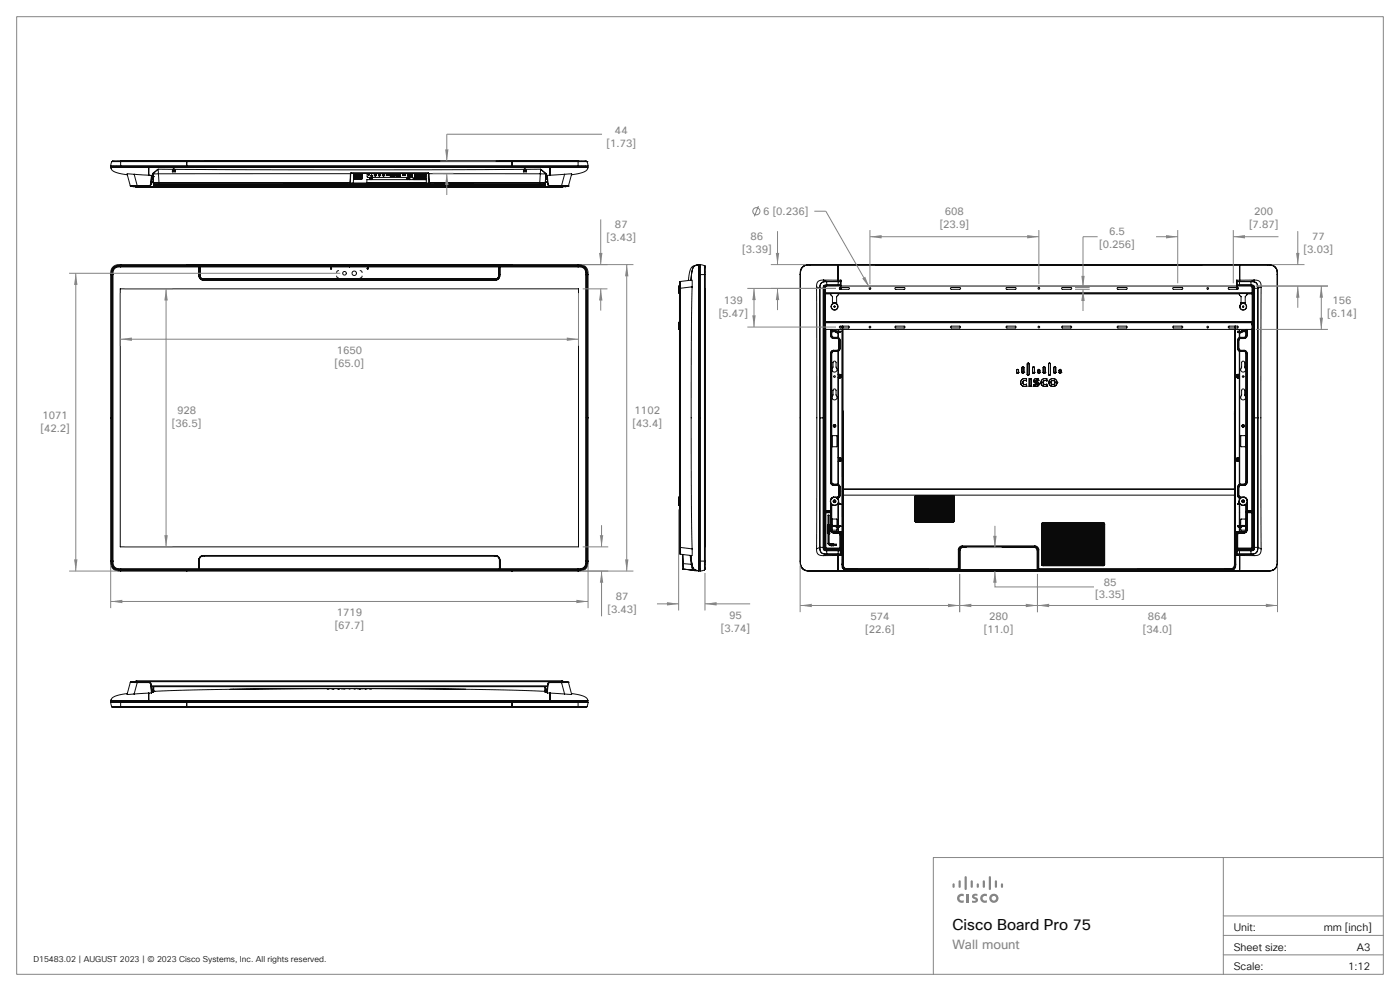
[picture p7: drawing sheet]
<svg xmlns="http://www.w3.org/2000/svg" width="420mm" height="297mm" viewBox="0 0 420 297" stroke-linecap="round" stroke-linejoin="round" font-family="sans-serif">
<defs><g id="words">
<text font-size="4.6" fill="#090a0b" x="285.7" y="278.7">Cisco Board Pro 75</text>
<text font-size="3.9" fill="#848585" x="285.7" y="284.4">Wall mount</text>
<g font-size="3.2" fill="#848585">
<text x="184.5" y="40.2">44</text>
<text x="182" y="44">[1.73]</text>
<text x="228.9" y="64.4">6 [0.236]</text>
<text x="283.5" y="64.4">608</text>
<text x="376.3" y="64.4">200</text>
<text x="184.5" y="68.5">87</text>
<text x="281.9" y="68.3">[23.9]</text>
<text x="332.7" y="70.4">6.5</text>
<text x="374.7" y="68.3">[7.87]</text>
<text x="182" y="72.3">[3.43]</text>
<text x="222.7" y="75.8">[3.39]</text>
<text x="225.2" y="72">86</text>
<text x="329.7" y="74.3">[0.256]</text>
<text x="391.1" y="75.8">[3.03]</text>
<text x="393.6" y="72">77</text>
<text x="215.6" y="95">[5.47]</text>
<text x="217.2" y="91.2">139</text>
<text x="398.2" y="95">[6.14]</text>
<text x="399.7" y="91.2">156</text>
<text x="101" y="106.2">1650</text>
<text x="100.4" y="110">[65.0]</text>
<text x="12.7" y="125.5">1071</text>
<text x="53.1" y="124.2">928</text>
<text x="190.4" y="124.2">1102</text>
<text x="12.1" y="129.3">[42.2]</text>
<text x="51.6" y="128">[36.5]</text>
<text x="189.8" y="128">[43.4]</text>
<text x="184.7" y="180">87</text>
<text x="328.6" y="179.3">[3.35]</text>
<text x="331.1" y="175.5">85</text>
<text x="101" y="184.8">1719</text>
<text x="182.2" y="183.8">[3.43]</text>
<text x="218.7" y="185.5">95</text>
<text x="261.1" y="186">574</text>
<text x="296.7" y="186">280</text>
<text x="344.4" y="186">864</text>
<text x="100.4" y="188.6">[67.7]</text>
<text x="216.2" y="189.3">[3.74]</text>
<text x="259.6" y="189.8">[22.6]</text>
<text x="295.2" y="189.8">[11.0]</text>
<text x="342.8" y="189.8">[34.0]</text>
</g>
<g font-size="3.2" fill="#090a0b">
<text x="370.1" y="279.1">Unit:</text>
<text x="397.1" y="279.1">mm [inch]</text>
<text x="370.1" y="284.9">Sheet size:</text>
<text x="407.1" y="284.9">A3</text>
<text x="370.1" y="290.8">Scale:</text>
<text x="404.4" y="290.8">1:12</text>
</g>
<text font-size="2.5" fill="#090a0b" x="10" y="288.3">D15483.02 | AUGUST 2023 | © 2023 Cisco Systems, Inc. All rights reserved.</text>
</g></defs>
<path d="M5 5h410v287h-410zM367 257v35M415 257h-135v35M367 274.5h48M367 286.2h48M367 280.3h48" fill="none" stroke="#848585" stroke-width=".3"/>
<g fill="#848585">
<path d="M290 267.9h.7v2.6h-.7z"/>
<path d="M294.3 268.4l.7-.5h.7h.4v.7a.77 .77 0 0 0-1.1 .1 .77 .77 0 0 0 0 1 .77 .77 0 0 0 1.1 .1v.7a1.41 1.41 0 0 1-1.7-.4 1.41 1.41 0 0 1-.1-1.7z"/>
<path d="M287.4 268.4l.7-.5h.7h.3v.7a.77 .77 0 0 0-1 .1 .77 .77 0 0 0 0 1 .77 .77 0 0 0 1 .1v.7a1.41 1.41 0 0 1-1.7-.4 1.41 1.41 0 0 1 0-1.7z"/>
<path d="M291.9 268.1l.7-.3 .6 .1v.6l-.7-.1-.2 .4a.96 .96 0 0 1 1.1 1.1 .96 .96 0 0 1-1.4 .7l-.4-.1v-.6l.9 .1 .2-.3-.1-.2a.93 .93 0 0 1-.7-1.4z"/>
<path d="M285.8 264.9l.3-.2 .3 .2-.2 1.1-.4-.1z"/>
<path d="M287.7 263.9h.4l.1 .2v1.7l-.3 .3-.3-.3z"/>
<path d="M289.4 262.7l.3-.1 .3 .3v3.5l-.3 .3-.3-.3z"/>
<path d="M291.4 263.9h.3l.1 .2v1.7l-.3 .3-.3-.3z"/>
<path d="M293 264.9l.3-.2 .3 .2-.1 1.1-.5-.1z"/>
<path d="M295 263.9h.3l.2 .2v1.7l-.4 .3-.3-.3z"/>
<path d="M296.8 262.6h.3l.2 .3v3.5l-.3 .3-.4-.3v-3.5z"/>
<path d="M298.6 263.9h.3l.2 .2v1.7l-.3 .3-.4-.3z"/>
<path d="M300.4 264.8h.4l.1 .3v.8l-.3 .2-.3-.3z"/>
<path d="M297.5 269.2a.7 .7 0 0 1 1.4 0 .7 .7 0 0 1-1.4 0zM296.8 269.2a1.38 1.38 0 0 0 2.7 0 1.38 1.38 0 0 0-2.7 0z"/>
</g>
<g fill="none" stroke="#090a0b" stroke-width=".3">
<path d="M33.2 49.8h3M33.3 50.2h2.9M33.3 50.2v.1M33.3 50.3a2.73 2.73 0 0 0 2.7 1.7l2.2 .4M33.3 50.3v.1M33.3 50.3h.1M33.3 50.1v.1M33.3 50.1h2.9M33.5 48.4l-.3 1.4M33.5 48.4h2.7M33.7 48.3l-.1 .1M33.9 49.8v.1"/>
<path d="M34.1 49.8v.1M35 49.8v.1M36.1 48.3h137.4M36.2 48.4h137.2M36.2 48.4h-2.7M36.2 50.2h8.4M36.2 50.1h.1M36.2 50.1h8.4M36.2 48.4v1.4M36.2 49.9h-2.5v.3M36.2 49.9h.1M36.2 48.3h.1"/>
<path d="M36.2 48.3h-2.5M36.2 48.4h.1M36.2 49.9v.2M36.2 48.3v.1M36.2 49.8h.1M36.2 50.1v.1M36.2 49.8h137.2M36.2 49.8h19.8M39.1 55.7v.1M39.1 55.8l1 .1M39.1 55.8h.1M40.1 55.9h.1"/>
<path d="M40.2 52.2l-2.1-.1 1 3.6M40.2 52.2h.1M40.2 52.2l4.5 .3M40.2 52.2l1 3.5M40.8 56v.2h1.6M40.8 56h1.5M41 56v.2M41.1 55.7l-2 .1M41.2 55.7h-2.1M41.2 55.7h.1M41.2 55.7h3.4M41.2 55.7h-.1"/>
<path d="M41.2 55.7v.2h-1.1M42.3 56.1l.1 .1M42.3 56.1h2.5M42.3 55.9v.2M42.4 56.2h2.3M44.6 50.2v2.2M44.6 50.2h.1M44.6 50.1v.1M44.6 52.2h.1M44.6 50.1h.1M44.6 52.2v.2M44.6 50.4v1.8"/>
<path d="M44.6 50.2v2.3M44.6 50.2h120.4M44.6 50.1h120.4M44.6 55.9l-3.8 .1M44.6 55.7h.1M44.6 55.7v.2M44.7 52.5l.7 .1M44.7 56.2h120.2M44.8 56.1l-.1 .1M44.8 55.9v.2M44.8 55.9h120.1M44.8 56h120.1"/>
<path d="M45.2 55l-.1 .4-.5 .3M45.3 55h-.1M45.3 55l-.2 .4-.5 .3M45.3 55l-.2 .7-.5 .2M45.3 54.7h.7M45.4 54.4h.6M45.4 52.6l-.2 2.4M45.4 52.6h.1M45.4 52.6l-.1 2.4M45.5 52.8l-.1 1M45.6 52.7h.2M45.7 52.7h.1"/>
<path d="M45.7 52.2l.1 .5M45.7 52.2l.2 .2M45.8 52.7l.1 .2M45.8 52l-.1 .2M45.8 52l.2 .1M45.9 52.8h.1M45.9 52.8v.1M45.9 52.9h.1M45.9 52.9v.1M45.9 53h.1M45.9 52.4v.5M45.9 52.4l.1 2.4"/>
<path d="M45.9 53l.1 2M45.9 52.8v.2M46 52.1l-.1 .3M46 55h.1M46 55v.3M46 54.8l.1 .1M46 54.8v.5M46 55.3l.1 .1M46 55.3v.1M46 55.4h.1M46 55.4l.1 .1M46.1 55.4h.1"/>
<path d="M46.1 55.4h117.4M46.1 54.9v.5M46.1 55.5h117.4M47.3 50.8h.1M47.3 50.8l-1.5 1.2M47.3 50.8l-1.3 1.3M47.4 50.7l.1 1.4M47.4 50.7l4.4 .1M47.4 50.7l-.1 .1M47.5 52.1h-1.5M47.5 52.1l.2 2.7M47.7 54.8h-1.7"/>
<path d="M47.7 54.8v.1M47.7 54.9h-1.6M51.8 50.8h.7M51.8 50.8l-.1 .7h.9l-.1-.7M52.1 51v.1M52.1 51h.1M52.1 51.1h.1M52.2 51h.1M52.2 51.1h-.1M52.2 51.1h.1M52.2 51v.1M52.5 50.8h104.7"/>
<path d="M56 48.6l.1-.2v1.4M56 48.4v1.4M56 49.8h.1M56 49.9v.2M56 50h.1M56.1 49.9h.1M56.1 49.9v.2M56.1 49.8h117.3M59.6 48.3v.1M59.7 48.3h-26M59.7 48.3h.1M59.7 48.3h-.1"/>
<path d="M59.7 48.3v.1M59.7 48.4h.1M59.8 48.4h-.1M59.8 48.3v.1M59.8 48.3l-.1 .1M59.8 48.4h.1M59.8 48.3h90M59.8 48.4h90M61.3 48.3h.1M85.1 55.2l.1 .1M85.1 54.9v.3M85.1 54.9h.1"/>
<path d="M85.1 55.2h.1M85.1 54.9v.2M85.1 55.1h.1M85.1 55.1v.1M85.1 55.2h.3M85.2 55.2h.1M85.2 54.9v.3M85.2 55.2h.3M85.3 54.9h.1M85.3 54.9v.3M85.3 55.2h.2M85.3 55.2h-.1"/>
<path d="M85.4 54.9h-.1M85.4 55.2l.1 .1M85.5 54.9l.1 .3M85.5 55.2h18M85.5 55.2h.1M85.5 54.9h-.4M85.5 54.9h-.3v.3M85.5 54.9h18M85.6 55.2h17.9M85.6 55.1h.3zM85.6 55.2h.3zM85.6 54.9h.3z"/>
<path d="M85.6 55h.3zM85.6 55.2h.3M86.1 55.1h.3zM86.1 55.2h.3zM86.1 54.9h.3zM86.1 55h.3zM86.1 55.2h.3M86.6 55.1h.3zM86.6 55.2h.3zM86.6 55h.3zM86.6 54.9h.3zM86.6 55.2h.3"/>
<path d="M87.1 55.1h.3zM87.1 55.2h.3zM87.1 55h.3zM87.1 54.9h.3zM87.1 55.2h.3M87.6 55.1h.3zM87.6 55.2h.3zM87.6 55h.3zM87.6 54.9h.3zM87.6 55.2h.3M88.1 55.1h.3zM88.1 55.2h.3z"/>
<path d="M88.1 55h.3zM88.1 54.9h.3zM88.1 55.2h.3M88.6 55.1h.3zM88.6 55.2h.3zM88.6 55h.3zM88.6 54.9h.3zM88.6 55.2h.3M89.1 55.1h.3zM89.1 55.2h.3zM89.1 55h.3zM89.1 54.9h.3z"/>
<path d="M89.1 55.2h.3M89.6 55.1h.3zM89.6 55.2h.3zM89.6 55h.3zM89.6 54.9h.3zM89.6 55.2h.3M90.1 55.1h.3zM90.1 55.2h.3zM90.1 55h.3zM90.1 54.9h.3zM90.1 55.2h.3M90.6 55.1h.3z"/>
<path d="M90.6 55.2h.3zM90.6 55h.3zM90.6 54.9h.3zM90.6 55.2h.3M91.1 55.1h.3zM91.1 55.2h.3zM91.1 55h.3zM91.1 54.9h.3zM91.1 55.2h.3M91.6 55.1h.3zM91.6 55.2h.3zM91.6 55h.3z"/>
<path d="M91.6 54.9h.3zM91.6 55.2h.3M92.1 55.1h.3zM92.1 55h.3zM92.1 55.2h.3zM92.1 54.9h.3zM92.1 55.2h.3M92.6 55.1h.3zM92.6 55h.3zM92.6 55.2h.3zM92.6 54.9h.3zM92.6 55.2h.3"/>
<path d="M93.1 55.1h.3zM93.1 55h.3zM93.1 55.2h.3zM93.1 54.9h.3zM93.1 55.2h.3M93.6 55.1h.3zM93.6 55h.3zM93.6 55.2h.3zM93.6 54.9h.3zM93.6 55.2h.3M94.1 55.1h.3zM94.1 55h.3z"/>
<path d="M94.1 55.2h.3zM94.1 54.9h.3zM94.1 55.2h.3M94.6 55.1h.3zM94.6 55h.3zM94.6 55.2h.3zM94.6 54.9h.3zM94.6 55.2h.3M95.1 55.1h.3zM95.1 55h.3zM95.1 55.2h.3zM95.1 54.9h.3z"/>
<path d="M95.1 55.2h.3M95.6 55.1h.3zM95.6 55h.3zM95.6 55.2h.3zM95.6 54.9h.3zM95.6 55.2h.3M96.1 55.1h.4zM96.1 55h.4zM96.1 55.2h.4zM96.1 54.9h.4zM96.1 55.2h.3M96.6 55.1h.4z"/>
<path d="M96.6 55h.4zM96.6 55.2h.4zM96.6 54.9h.4zM96.6 55.2h.3M97.1 55.1h.4zM97.1 55h.4zM97.1 55.2h.4zM97.1 54.9h.4zM97.1 55.2h.3M97.6 55.1h.4zM97.6 55h.4zM97.6 55.2h.4z"/>
<path d="M97.6 54.9h.4zM97.6 55.2h.4M98.1 55.1h.4zM98.1 55h.4zM98.1 55.2h.4zM98.1 54.9h.4zM98.2 55.2h.3M98.6 55.1h.4zM98.6 55h.4zM98.6 55.2h.4zM98.6 54.9h.4zM98.7 55.2h.3"/>
<path d="M99.2 55.1h.3zM99.2 55h.3zM99.2 55.2h.3zM99.2 54.9h.3zM99.2 55.2h.3M99.7 55.1h.3zM99.7 55h.3zM99.7 55.2h.3zM99.7 54.9h.3zM99.7 55.2h.3M100.2 55.1h.3zM100.2 55h.3z"/>
<path d="M100.2 55.2h.3zM100.2 54.9h.3zM100.2 55.2h.3M100.7 55.1h.3zM100.7 55h.3zM100.7 55.2h.3zM100.7 54.9h.3zM100.7 55.2h.3M101.2 55.1h.3zM101.2 55h.3zM101.2 55.2h.3zM101.2 54.9h.3z"/>
<path d="M101.2 55.2h.3M101.7 55.1h.3zM101.7 55h.3zM101.7 55.2h.3zM101.7 54.9h.3zM101.7 55.2h.3M102.2 55.1h.3zM102.2 55h.3zM102.2 55.2h.3zM102.2 54.9h.3zM102.2 55.2h.3M102.7 55.1h.3z"/>
<path d="M102.7 55h.3zM102.7 55.2h.3zM102.7 54.9h.3zM102.7 55.2h.3M103.2 54.9h.3zM103.2 55h.3zM103.2 55.1h.3zM103.2 55.2h.3zM103.2 55.2h.3M103.5 54.9h.5M103.5 54.9h.4v.3M103.5 55.2h.1"/>
<path d="M103.5 55.2h.2M103.5 55.3h-18.1M103.5 54.9h.3M103.6 54.9l-.1 .3M103.7 55.2h-.2M103.8 54.9h.1M103.8 54.9v.3M103.8 55.2h-.1M103.8 55.2h.1M103.8 55.2h-.3M103.8 55.2l-.3 .1M103.9 55.2h-.1"/>
<path d="M103.9 55.2h.1M103.9 54.9v.2M103.9 55.1h.1M103.9 55.1l.1 .1M104 55.2h.1M104 55.2h-.1M104 54.9l-.1 .3M104 54.9h.1M104 55.2l-.3 .1M104 54.9v.3M104.8 55l.1 .1M104.8 54.8h-57.1"/>
<path d="M104.8 54.9h-57.1M104.8 54.9v.1M104.8 54.8v.1M104.9 55.1h1.1M105 54.6l-.2 .2M105.1 54.8l-.3 .2M105.1 54.8h.9M105.1 54.6h-.1M105.1 54.6l-.3 .3M105.1 54.6v.2M105.1 52.1h-57.6M105.1 52.1l-.1 2.5"/>
<path d="M105.1 52v.1M105.2 52.1h-.1M105.2 52.1l-.1 2.5M105.2 52h-.1M105.2 52h.9M105.2 52v.1M105.3 51.9h23.2M105.3 51.9l-.2 .1M105.3 51.9h.1M105.3 51.9l-.1 .1M105.3 51.9v.1M106 54.8v.3"/>
<path d="M106 54.8h21.8M106 55.1h21.8M106.1 52.1h.1M106.1 52h.1M106.1 52l-.1 2.8M106.3 52.2h2.3v1.5h-2.3zM106.3 53.4l.4 .3M106.3 53.4h.1M106.3 52.7h.1M106.3 52.7v.7M106.4 52.6l-.1 .1M106.4 52.6l.1 .1"/>
<path d="M106.4 53.4l.3 .2M106.4 52.7v.7M106.4 53h.1M106.4 52.9h.1M106.4 53.3h.1M106.5 53v.1M106.5 52.9v.1M106.5 53.3h.1M106.5 53h.1M106.5 52.9h.1M106.5 52.7h-.1M106.5 53.2h.1"/>
<path d="M106.5 53.1h.1M106.5 53.1l-.1 .1M106.6 53l-.1 .1M106.6 53h.1M106.6 53.2h-.1M106.6 53v.1M106.6 53.1h.1M106.6 53.1v.1M106.6 53.2h.1M106.6 52.7h.5v.8h-.5zM106.7 53.6v.1M106.7 53.6h1.5"/>
<path d="M106.7 53.7h1.5M106.8 52.2v.1M106.8 52.2l-.4 .4M106.8 52.9h.1M106.8 52.9l.1 .4v-.4M106.8 53h.1M106.8 52.3l-.3 .4M106.8 53.2v.1M106.9 53v.3h-.1M106.9 52.2h-.1M106.9 52.2v.1M106.9 52.3h-.1"/>
<path d="M106.9 52.3h1.1M106.9 52.2h1.1M106.9 53h.1M107.2 52.4h.4v.8h-.4zM107.4 53h.1M107.4 53v-.4l.1 .4M107.4 52.7h.1M107.4 52.9h.1M107.4 52.9v.1M107.4 52.7v.2M107.5 52.9v.1M107.5 52.7v.2"/>
<path d="M107.8 52.7h.4v.8h-.4zM107.9 52.9h.2M107.9 52.9l.1 .4 .1-.4M107.9 53h.2M107.9 53h.1M108 52.2h.1M108 52.2v.1M108 52.3h.1M108 53l-.1 .3h.2M108 53.2l.1 .1M108.1 52.3l.3 .4M108.1 53h-.1"/>
<path d="M108.1 52.2v.1M108.1 52.2l.4 .4M108.2 53.6v.1M108.4 52.7h.1M108.4 53.4h.1M108.4 53.4l-.2 .2M108.4 52.7v.7M108.5 52.6v.1M108.5 52.6l-.1 .1M108.5 53.4l-.3 .3M108.5 52.7v.7M110.1 53.8h17.8v1h-17.8z"/>
<path d="M110.4 52l-.3 .2 .2 1h13.5l.4 .6M110.5 52.3h.1M110.5 52.3h.3M110.6 52.2h.1M110.6 52.2v.1M110.6 52.4h.1M110.7 52.2l.1 .1M111 53.4h.5l-.4-.1-.1 .5zM111.1 53.2h.1M111.1 53.2l-.3 .6M111.1 53.2h.3M111.2 53.6h.1"/>
<path d="M111.2 53.6v.1M111.2 53.5h.1M111.2 53.5v.1M111.2 53.7h.1M111.3 53.7h.1M111.3 53.5h-.1M111.3 53.5h.1M111.3 52.7h.1M111.3 52.6v.1M111.3 53.5l.1 .1M111.3 53.6h.1M111.3 53.6v.1"/>
<path d="M111.4 53.6h.1M111.4 52.7h.1M111.4 52.7l.1 .1M111.4 53.2h.1M111.4 52.8h.1M111.5 53.2l.2 .6M111.5 52.5h.1M111.5 52.5l-.1 .2M111.5 52.8h.1M111.5 52.5l.1 .3M111.5 53.4v.4M111.6 52.8h-.1"/>
<path d="M112.4 52.2h.4M112.4 52.7h.1M112.4 52.4l.3 .1M112.4 52.4h.1M112.4 52.5h.1M112.5 52.3h.1M112.5 52.5h.1M112.6 52.3h.1M112.6 52.5h.1M112.6 52.5v.1M112.6 52.6h.1M112.6 52.7h.1"/>
<path d="M112.7 52.4h.1M112.7 52.5h.1M112.7 52.4l-.1 .2M112.7 52.4l.1 .1M112.7 52.4h-.3M112.7 52.6h.1M112.7 52.6v.1M112.7 52.4v.1M112.8 52.4l-.1 .1M112.8 52.5h.1M112.8 52.4v.1M112.8 52.6h.1"/>
<path d="M112.8 52.6l-.1 .1M112.8 52.4a.23 .23 0 0 0-.4-.2 .23 .23 0 0 0 0 .4 .23 .23 0 0 0 .4-.1M112.8 52.4a.25 .25 0 0 0-.4-.2 .25 .25 0 0 0 0 .4 .25 .25 0 0 0 .4-.1M112.8 52.4l-.4 .1M112.9 52.5h-.5M113.6 52.2h.1M113.6 52.7h.1M113.7 52.4l.3 .1M113.7 52.4h.1M113.7 52.4h.4M113.7 52.3h.2M113.8 52.4v.1"/>
<path d="M113.8 52.5h.1M113.8 52.7h.1M113.8 52.5v.1M113.9 52.5h.1M113.9 52.4l-.1 .2M113.9 52.7h.1M113.9 52.4h.1M113.9 52.4v.1M114 52.4h.1M114 52.5h.1M114 52.4l.1 .1M114 52.4h-.3"/>
<path d="M114 52.6h.1M114 52.2h.1M114 52.4v.1M114 52.4a.23 .23 0 0 0-.3-.2 .23 .23 0 0 0 0 .4 .23 .23 0 0 0 .3-.1M114.1 52.4a.25 .25 0 0 0-.4-.2 .25 .25 0 0 0 0 .4 .25 .25 0 0 0 .4-.1M114.1 52.4v.1M114.1 52.5h.1M114.1 52.5h-.1M114.9 52.2h-.1M114.9 52.7h.1M114.9 52.4l.3 .1M114.9 52.4h.1"/>
<path d="M114.9 52.4h.4M115 52.5h.1M115 52.4v.1M115 52.3h.2M115 52.3h.1M115.1 52.5h.1M115.1 52.5h-.1M115.1 52.5v.1M115.1 52.6h.1M115.1 52.4h.1M115.1 52.3h.1M115.2 52.4h.1"/>
<path d="M115.2 52.5h.1M115.2 52.4v.1M115.2 52.4l.1 .1M115.2 52.4h-.3M115.2 52.6h.1M115.2 52.2h.1M115.2 52.6v.1M115.3 52.4l-.1 .1M115.3 52.5h.1M115.3 52.4v.1M115.3 52.4a.25 .25 0 0 0-.4-.2 .25 .25 0 0 0 0 .4 .25 .25 0 0 0 .4-.1M115.4 52.5h-.2"/>
<path d="M116 52.2v.3M116 52.5h.1M116 52.2h.1M116 52.2h.7v.3h-.7M116 52.3h.1M116 52.4h.1M116 52.4v.1M116 52.2l.1 .3M116.1 52.5h.1M116.1 52.3h.1M116.1 52.3h-.1M116.1 52.2v.1"/>
<path d="M116.1 52.2h.1M116.2 52.4h.1M116.2 52.3l.3 .1M116.2 52.3v.1M116.2 52.5h.1M116.2 52.3h.1M116.3 52.3h.1M116.3 52.4h.1M116.4 52.3h.1M116.4 52.4h.1M116.5 52.4h.1M116.5 52.2h.1"/>
<path d="M116.5 52.2v.1M116.5 52.3h.1M116.6 52.3h.1M116.6 52.5h.1M116.6 52.4h.1M116.6 52.2h.1M116.6 52.4v.1M116.6 52.2v.1M116.6 52.2v.2M116.6 52.4h-.6M116.7 52.2l-.7 .1M116.7 52.3l-.1 .1"/>
<path d="M117.1 52.3v.6h1.2M117.1 52.3h1.3M117.1 52.3h.1M117.1 52.2v.1M117.1 52.4h.1M117.1 52.7h.1M117.2 52.7l.1 .1M117.2 52.2v.6M117.2 52.2h.1M117.2 52.2l.1 .6M117.2 52.5h.1M117.2 52.8h.1"/>
<path d="M117.2 52.7h.1M117.2 52.4h.1M117.2 52.3v.1M117.2 52.8h1.2M117.3 52.3h.1M117.3 52.6h.8M117.3 52.7h.9M117.3 52.6v.1M117.3 52.7h.1M117.3 52.2v.1M117.3 52.9h.1M117.4 52.2h.1"/>
<path d="M117.4 52.4h.7M117.4 52.3h.1M117.4 52.6h.1M117.4 52.2v.1M117.4 52.4h.1M117.4 52.8h.1M117.4 52.7v.1M117.4 52.7h.1M117.5 52.6h.1M117.5 52.2v.1M117.5 52.3h.1M117.5 52.4h.1"/>
<path d="M117.5 52.8h.1M117.5 52.9h.1M117.5 52.7v.1M117.5 52.7h.1M117.6 52.6h.1M117.6 52.2v.1M117.7 52.2v.1M117.7 52.6h.1M117.8 52.6h.1M117.8 52.2v.1M117.9 52.2v.1M117.9 52.4h.1"/>
<path d="M117.9 52.8h.1M117.9 52.7v.1M117.9 52.7h.1M118 52.6h.1M118 52.2v.1M118 52.4h.1M118 52.8h.1M118 52.7v.1M118 52.7h.1M118.1 52.6h.1M118.1 52.7h.1M118.1 52.6v.1"/>
<path d="M118.2 52.2v.1M118.2 52.7h-.1M118.2 52.8h.1M118.2 52.4h.1M118.2 52.8v.1M118.2 52.7h.1M118.2 52.5h.1M118.2 52.5v.2M118.2 52.3l.1 .1M118.2 52.3l-1.1 .1M118.2 52.2v.6M118.3 52.4h.1"/>
<path d="M118.3 52.2h.1M118.3 52.7h.1M118.4 52.2l-1.3 .1M118.4 52.9h.1M118.4 52.3v.6M118.8 52.4v.4h1.3v-.4M118.8 52.4h.1M118.9 52.7v.1M118.9 52.6h.1M118.9 52.5h.1M118.9 52.7h.1M118.9 52.4v.1"/>
<path d="M118.9 52.3v.4M118.9 52.4h.1M118.9 52.7h1.1M118.9 52.5v.2M119 52.4h.1M119 52.4l-.1 .1M119 52.2h1M119 52.2h.9M119 52.2l-.2 .2M119 52.2h.1M119 52.3h.1M119 52.3l-.1 .1"/>
<path d="M119 52.5l.9 .1M119 52.3v.1M119.1 52.7h.1M119.1 52.5h-.1M119.1 52.5l-.1 .1M119.1 52.5h.8M119.1 52.3v.2M119.1 52.4h.8M119.1 52.4l-.1 .1M119.1 52.3h-.1M119.1 52.2h.1M119.1 52.8h.1"/>
<path d="M119.1 52.4h.1M119.1 52.5h.1M119.2 52.7v.1M119.2 52.5h.1M119.2 52.2h.1M119.2 52.3v.1M119.2 52.4h.1M119.2 52.2v.3M119.2 52.7h.1M119.2 52.7h.2M119.2 52.4l.1 .1M119.2 52.7l.1 .1"/>
<path d="M119.3 52.2h.1M119.3 52.4h.1M119.3 52.4v.1M119.3 52.5h.1M119.3 52.2v.2M119.3 52.7h.1M119.4 52.7h.1M119.4 52.2h.1M119.4 52.4v.1M119.4 52.5h.1M119.4 52.3h.1M119.5 52.4v.1"/>
<path d="M119.5 52.5h.1M119.5 52.8h.1M119.5 52.2h.1M119.6 52.4v.1M119.6 52.5h.1M119.6 52.2h.1M119.6 52.7h.1M119.6 52.2l.1 .2M119.7 52.4h.1M119.7 52.5h.1M119.7 52.2h.1M119.7 52.4v.1"/>
<path d="M119.7 52.3v.1M119.7 52.7h.1M119.8 52.2v.3M119.8 52.2h.1M119.8 52.7h.1M119.8 52.4h.1M119.8 52.3v.1M119.8 52.5h.1M119.8 52.7v.1M119.9 52.8h.1M119.9 52.4h.1M119.9 52.5h.1"/>
<path d="M119.9 52.3h.1M119.9 52.7h.1M119.9 52.4l.2 .1M119.9 52.3l-.1 .2M119.9 52.3l.1 .1M119.9 52.5v.1M119.9 52.2h.1M119.9 52.2l.2 .2M120 52.4h.1M120 52.5h.1M120 52.7h.1M120 52.3l.1 .4"/>
<path d="M120.1 52.4v.1M120.1 52.4h-.1M120.1 52.6h.1M120.1 52.7h-.1M120.1 52.4h.1M120.9 52.3h.8M120.9 52.4h.1M120.9 52.5h.8M120.9 52.5h.1M120.9 52.2h.1M120.9 52.3h.1M120.9 52.2v.3"/>
<path d="M121.1 52.5h.1M121.6 52.2v.3M121.7 52.3h.1M121.7 52.2l-.8 .1M121.7 52.5h.1M122.3 53.4h.5l-.5-.1v.5zM122.3 53.2h.1M122.3 53.2l-.2 .6M122.4 53.2h.3M122.4 52.5l.1 .1M122.4 52.4h.1M122.4 53.6h.1"/>
<path d="M122.4 53.6l.1 .1M122.4 52.7l.1 .1M122.4 52.4v.4M122.5 53.5h.1M122.5 53.5l-.1 .1M122.5 53.7h.1M122.5 52.6h.1M122.5 52.7h.1M122.5 52.4l-.1 .1M122.5 52.4h.1M122.5 52.3v.4M122.5 52.5h.1"/>
<path d="M122.5 52.7h1.1M122.6 52.4h.1M122.6 53.5v.1M122.6 53.5h.1M122.6 52.2h.9M122.6 53.6l-.1 .1M122.6 53.6h.1M122.6 52.2l-.2 .2M122.6 52.2h.1M122.6 52.3l-.1 .1M122.6 52.3h.1M122.6 52.5l.9 .1"/>
<path d="M122.6 52.7h.1M122.6 52.5h.1M122.6 52.5v.1M122.6 52.5h.9M122.6 52.3l.1 .2M122.6 52.3v.1M122.6 52.4h.9M122.6 52.4l-.1 .1M122.7 52.7h.1M122.7 52.3h-.1M122.7 52.4h.8M122.7 52.5h-.1"/>
<path d="M122.7 52.2h.1M122.7 53.2h.1M122.7 52.4h.1M122.7 52.5h.1M122.7 53.2l.3 .6M122.7 52.3l.1 .1M122.8 52.2v.3M122.8 52.2h.1M122.8 52.7h.1M122.8 53.4l-.1 .4M122.8 52.5h.1M122.8 52.4l.1 .1"/>
<path d="M122.8 52.3v.1M122.8 52.8h.1M122.9 52.4h.1M122.9 52.5h.1M122.9 52.2h.1M122.9 52.4l.1 .1M122.9 52.2v.1M122.9 52.7h.1M123 52.4v.1M123 52.5h.1M123 52.2h.1M123 52.2v.1"/>
<path d="M123 52.3h.1M123 52.8h.1M123.1 52.4v.1M123.1 52.5h.1M123.1 52.2l.1 .1M123.1 52.4l.1 .1M123.1 52.2h.1M123.2 52.7h.1M123.2 52.2h.1M123.2 52.2v.2M123.2 52.4l.1 .1M123.2 52.4h.1"/>
<path d="M123.2 52.5h.1M123.3 52.2h.1M123.3 52.4h.1M123.3 52.4v.1M123.3 52.3v.1M123.3 52.5h.1M123.3 52.7h.1M123.3 52.2l.1 .3M123.4 52.2h.1M123.4 52.4h.1M123.4 52.3v.1M123.4 52.5h.1"/>
<path d="M123.4 52.7h.1M123.4 52.3v.2M123.5 52.5h.1M123.5 52.3h.1M123.5 52.7h.1M123.5 52.4l.1 .1M123.5 52.3l.1 .1M123.5 52.5v.1M123.5 52.2l.2 .2M123.6 52.4v.1M123.6 52.4h.1M123.6 52.5v.2"/>
<path d="M123.6 52.7h.1M123.6 52.5h.1M123.6 52.3v.1M123.6 52.4l.1 .1M123.6 52.6h.1M123.6 52.4v.3M123.7 52.7l-.1 .1M123.7 52.4h.1M123.7 52.4v.4h-1.3M124.4 52.6h.1M124.4 53.2h.1M124.4 53.3h.1"/>
<path d="M124.4 53.2v.1M124.4 53.4h.1M124.4 52.7h.3M124.4 52.2h.1M124.4 52.7h.1M124.4 53.3h1.4M124.4 52.2v.1M124.4 52.2h1.3M124.4 53.4h1.3M124.4 52.2v1.2M124.4 52.3h.1M124.4 52.9v.1"/>
<path d="M124.4 53.3v.1M124.4 52.9v.4M124.4 52.9h.3M124.4 52.6v.1M124.4 52.6l.2 .1M124.4 52.9h.1M124.5 52.7h.1M124.5 53.2l.1 .1M124.5 52.2h.1M124.5 52.9h.1M124.6 52.7h.1M124.5 52.5h1.1"/>
<path d="M124.5 52.5v.6l.2-.1M124.5 52.6h.1M124.6 52.9h-.1M124.6 52.9h.3l-.1 .5M124.6 52.7h-.2M124.6 53.4h.1M124.6 53.1l.1 .1M124.7 52.9h.1M124.7 52.7v.2M124.7 52.7h.1M124.7 53.2h.1M124.7 52.8h.1"/>
<path d="M124.7 52.5h.1M124.7 53.1h-.2M124.7 52.5v.7h.7v-.7M124.7 52.8h.7M124.8 52.5v.4M124.8 53.2h.1M124.9 52.5v.4M124.9 53.2l.3 .1M125 52.5v.4M125.1 52.5v.4M125.2 52.5v.4M125.3 52.5v.4"/>
<path d="M125.3 53.2h.1M125.4 53.1h.3M125.4 52.5h.1M125.4 52.9h.1M125.4 52.7v.2M125.5 52.7h.1M125.5 53.3h.1M125.5 52.9h.2M125.5 53.1v.1M125.5 53.3v.1M125.6 53l-.4-.1 .1 .5M125.6 52.7h.1"/>
<path d="M125.6 52.9h.1M125.6 52.5v.6l-.2-.1M125.6 52.6h.1M125.6 52.2h.1M125.7 53.2l-.2 .1M125.7 52.9h.1M125.7 52.9v.4M125.7 52.2h.1M125.7 53.3h.1M125.7 52.2l.1 1.2M125.7 52.3h.1M125.7 52.9l.1 .1"/>
<path d="M125.7 53.3l.1 .1M125.7 52.2l.1 .1M125.8 52.3h.1M125.8 52.8h.1M125.8 53.3h.1M125.8 52.7h.1M125.8 52.6h.1M125.8 52.7h-.3M125.8 52.6h-.2M125.8 52.2l-.1 .1M125.8 53.4h.1M125.8 52.6h-.1"/>
<path d="M125.8 53.2h-.1M125.8 53.3h-.1M125.8 53.2l-.1 .1M126.2 53.3h.1M126.2 52.7h.3M126.2 52.6h.1M126.2 53.4h1.4M126.2 52.3v1.1M126.2 53.2h.1M126.2 52.7h.1M126.2 53.3h1.4M126.2 52.2h.1"/>
<path d="M126.2 52.2v.1M126.2 52.3h.1M126.2 52.9v.1M126.2 53.3v.1M126.2 52.2v1.1M126.3 52.9h.2M126.3 52.6v.1M126.3 52.9v.4M126.3 52.9h.1M126.3 53.3h.1M126.3 52.2h.1M126.4 52.9h.1"/>
<path d="M126.4 52.2h.1M126.4 52.7h.1M126.4 52.5h1M126.4 52.5v.6l.2-.1M126.4 52.6v.1M126.4 52.5h.1M126.4 52.9l.7 .4M126.4 52.7h-.2M126.4 53.3l.1 .1M126.4 53.4h.1M126.5 53.1l-.2 .2M126.5 52.7v.2z"/>
<path d="M126.5 52.5h.1M126.5 52.8h.1M126.6 52.8h.6M126.6 53.1h-.3M126.6 52.5v.7h.6v-.7M126.7 52.5v.4M126.7 53.3h.1M126.7 53.3l-.1 .1M126.8 52.5v.4M126.9 52.5v.4M127 52.5v.4M127.1 52.5v.4"/>
<path d="M127.2 53.2h.1M127.2 53.1h.3M127.2 53h.2M127.3 52.5h.1M127.3 52.9h.1M127.3 52.7v.2M127.3 52.7h.1M127.3 53.3h.1M127.3 52.9h.2M127.3 53.1v.1M127.3 53.3h.2M127.3 53.3v.1"/>
<path d="M127.4 53.4h-.1M127.4 53l-.3-.1v.5M127.4 52.6h.2M127.4 52.6l.1 .1M127.4 52.5v.1M127.4 52.9v.1M127.4 52.9h.1M127.4 52.7h.1M127.4 52.5v.5M127.4 52.5h.1M127.4 52.2h.1M127.5 52.2h.1"/>
<path d="M127.5 53.3h.1M127.5 52.9h.1M127.5 52.9v.4M127.5 52.2l.1 1.2M127.6 53.3h.1M127.6 52.3h.1M127.6 52.9v.1M127.6 53.3l-.1 .1M127.6 52.2v.1M127.6 52.2h-1.4M127.6 52.8h.1M127.6 52.7h.1"/>
<path d="M127.6 52.6h.1M127.6 53.4h.1M127.6 52.7h-.3M127.6 52.5v.1M127.6 53.2h.1M127.6 53.2v.1M127.6 52h1M127.6 52h.1M127.7 52l.3 .2v1.5l-.3 .1M127.7 53.8h.1M127.8 54.8h.1M127.8 54.8v.3"/>
<path d="M128.5 51.9v.1M128.5 51.9l.1 .1M128.5 51.9h.1M128.6 52h.1M128.6 52v.1M128.6 52.1h.1M128.6 52.1l.1 2.5M128.6 52l.1 .1M128.7 52.1h33.4M128.7 52.1l.1 2.5M128.7 54.6h.1M128.7 54.6l.3 .3"/>
<path d="M128.7 54.6v.2M128.7 54.8l.3 .2M128.7 54.8h-.9M128.8 54.6l.2 .2M128.9 55.1h-1.1M129 54.9v.1M129 54.8v.1M129 54.8h32.9M129 54.9h32.9M129 55l-.1 .1M130.2 55.4h.5M130.3 55.4h-.1"/>
<path d="M130.3 55.4h.1M130.3 55.2v.2M130.3 55.4h.2M130.3 55.3v.1M130.4 55.3v.1M130.4 55.4h.3M130.4 55.4h.1M130.5 55.4h.2M130.6 55.3l-.2 .1M130.6 55.4h.1M130.6 55.3l.1 .1M130.7 55.4h10.8"/>
<path d="M130.7 55.4h.1M130.7 55.3l-.5 .1M130.7 55.3h-.4M130.7 55.3h10.8M130.7 55.3h.3zM130.9 55.3h-.2M130.9 55.4h-.2M131 55.4h-.3M131.2 55.3h.3zM131.4 55.3h-.2M131.4 55.4h-.2M131.5 55.4h-.3"/>
<path d="M131.9 55.3h-.2M131.9 55.4h-.2h.3M132.4 55.3h-.2M132.4 55.4h-.2M132.5 55.4h-.3M132.7 55.3h.3zM132.9 55.4h-.2M132.9 55.3h-.2M133 55.4h-.3M133.4 55.3h-.2M133.4 55.4h-.2h.3M133.9 55.3h-.2"/>
<path d="M133.9 55.4h-.2M134 55.4h-.3M134.2 55.4h.3zM134.4 55.3h-.2M134.5 55.3h-.3M134.7 55.3h.3zM134.9 55.3h-.2M134.9 55.4h-.2M135 55.4h-.3M135.4 55.3h-.2M135.4 55.4h-.2M135.5 55.4h-.3"/>
<path d="M135.9 55.3h-.2M135.9 55.3h-.2h.3M136.4 55.3h-.2M136.4 55.4h-.2M136.5 55.3h-.3M136.9 55.3h-.2M136.9 55.3h-.2h.3M137.4 55.3h-.2M137.4 55.3h-.2h.3M137.9 55.3h-.2M138 55.3h-.3M138.4 55.3h-.2"/>
<path d="M138.4 55.3h-.2h.3M138.9 55.3h-.2M138.9 55.3h-.2h.3M139.4 55.3h-.2M139.4 55.4h-.2M139.5 55.3h-.3M139.9 55.3h-.2h.3M139.9 55.3h-.2M140.4 55.4h-.2M140.4 55.3h-.2M140.5 55.3h-.3M140.7 55.4h.3z"/>
<path d="M140.9 55.3h-.2M141 55.3h-.3M141.2 55.3h.3zM141.4 55.3h-.2h.3M141.4 55.3h-.2M141.5 55.3h.5M141.5 55.3h.4M141.5 55.4h.1M141.6 55.3l-10.9 .1M141.8 55.4h.1M141.8 55.4h-.3M141.9 55.4h-.1"/>
<path d="M141.9 55.4h.1M141.9 55.3v.1M141.9 55.2v.2M141.9 55.2l.1 .2M142 55.4h-.4M148.3 48.3h.1M149.8 48.4h.1M149.8 48.3v.1M149.8 48.3l.1 .1M149.8 48.3h.2M149.9 48.4h.1M150 48.3v.1"/>
<path d="M150 48.3h25.9M150 48.3h.1M153.6 49.8h.1M153.6 49.9v.2M153.6 50h.1M153.6 48.6v-.2v1.4M153.6 48.4v1.4M157.4 51h.1M157.4 51.1h.1M157.5 50.9l-.1 .1M157.5 50.9v.1M157.5 51h.1"/>
<path d="M157.5 51.1h.1M157.6 51h.1M157.6 51.1h-.1M157.6 51.1h.1M157.6 51v.1M157.8 50.8h-.6M157.8 50.8l.1 .7h-.9l.2-.7M161.9 54.8h1.7M161.9 54.9h1.6M161.9 54.8v.1M162.1 52.1h1.5M162.1 52.1l-.2 2.7"/>
<path d="M162.2 50.7l-.1 1.4M162.2 50.7l.1 .1M162.2 50.7l-4.4 .1M162.3 50.8l1.3 1.3M162.3 50.8l1.5 1.2M162.3 50.8h.1M163.5 55.5h.1M163.5 55.4h.1M163.5 54.9v.5M163.6 55.4h-.1M163.6 55.4l-.1 .1M163.6 55.4h.1"/>
<path d="M163.6 55.3v.1M163.6 54.8l-.1 .1M163.6 54.8v.5M163.6 55.3l-.1 .1M163.6 55v.3M163.6 54.7h.7M163.6 52.1l.1 .3M163.6 54.4h.7M163.7 52.8v.2M163.7 53l-.1 2M163.7 53h.1M163.7 52.4v.5"/>
<path d="M163.7 52.4l-.1 2.4M163.7 52.9h.1M163.7 52.8v.1M163.7 52.9v.1M163.7 52.8h.1M163.8 52l-.2 .1M163.8 52l.1 .2M163.9 52.7l-.2 .2M163.9 52.2v.5M163.9 52.2l-.2 .2M163.9 52.7h-.1M164.1 52.7h-.2"/>
<path d="M164.1 52.8l.1 1M164.2 52.6l.1 2.4M164.2 52.6l.2 2.4M164.2 52.6h.1M164.3 55h.1M164.3 55l.2 .4 .5 .3M164.3 55l.2 .7 .5 .2M164.4 55l.1 .4 .5 .3M164.9 56.1v.1M164.9 56.1h2.5M164.9 55.9v.2M164.9 56.2h2.4"/>
<path d="M165 52.5l-.8 .1M165 55.7h.1M165 55.7v.2M165 55.7h3.5M165 55.9l3.8 .1M165 50.1h.1M165 50.1v.1M165 50.2v2.3M165 50.3l.1 1.9M165.1 52.2v.2M165.1 50.1h.1M165.1 50.1h8.3"/>
<path d="M165.1 52.2h-.1M165.1 50.1v.1M165.1 50.2h.1M165.1 50.2v2.2M165.1 50.2h8.3M167.4 56.1l-.1 .1M167.4 55.9v.2M167.4 56h1.4M168.4 55.7v.2h1.1M168.5 55.7h2M168.5 55.7l2 .1M168.5 55.7h.1"/>
<path d="M168.6 56v.2M168.8 56v.2h-1.5M169.4 52.2l-4.4 .3M169.4 52.2l-.9 3.5M169.4 52.2l2.1-.1-1 3.6M169.4 52.2h.1M169.5 55.9h.1M170.5 55.8l-1 .1M170.5 55.8h.1M170.5 55.7v.1M173.4 48.4h2.7M173.4 50.2h2.9"/>
<path d="M173.4 50.1h2.9M173.4 50.1h.1M173.4 48.4v1.4M173.4 49.8h3M173.4 49.9h2.6l-.1 .3M173.4 49.9h.1M173.4 48.3h.1M173.4 48.3h2.5M173.4 48.4h.1M173.4 49.9v.2M173.4 48.3v.1M173.4 49.8h.1"/>
<path d="M173.4 50.1v.1M174.6 49.8v.1M175.5 49.8v.1M175.7 49.8v.1M175.9 48.3v.1M176.1 48.4h.1M176.1 48.4l.3 1.4M176.3 50.1v.1M176.3 50.2a1.98 1.98 0 0 1-2.1 1.7l-2.8 .5M176.4 49.8h-3M36.2 79.6a2.21 2.21 0 0 0-2.7 2.7M36.2 79.6v.1"/>
<path d="M36.2 79.7a2.14 2.14 0 0 0-2.6 2.6M36.2 79.3v.3M36.2 79.3h19.8v.3M36.2 79.3a2.53 2.53 0 0 0-3 3M36.2 79.8v.2M36.2 79.8a2.07 2.07 0 0 0-2.5 2.5M36.2 79.7h137.2M36.2 79.6h19.8M36.2 79.8h23.4M36.2 79.7a2.12 2.12 0 0 0-2.6 2.6M36.2 79.7v.1M56 79.6v.1"/>
<path d="M56 79.7h.1M56 79.4h.1M56 79.5h.1M56 79.7v.1M56.1 79.6v.1M56.1 79.6v-.3h97.5v.3M56.1 79.7h.1M56.1 79.6h97.5M59.6 79.8h.1M59.7 79.8v2.5M59.7 79.8v.2M59.7 80h.3"/>
<path d="M104.8 79.8v.2M149.6 80h.4M150 79.8v.2M150 79.8v2.5M150 79.8h.1M150 79.8h23.4M153.6 79.6v.1M153.6 79.7h.1M153.6 79.4h.1M153.6 79.5h.1M153.6 79.7v.1M153.6 79.6h19.8"/>
<path d="M173.4 79.7a2.12 2.12 0 0 1 2.6 2.6M173.4 79.7v.1M173.4 79.6a2.21 2.21 0 0 1 2.7 2.7M173.4 79.6v.1M173.4 79.7a2.13 2.13 0 0 1 2.6 2.6M173.4 79.3v.3M173.4 79.3h-19.8v.3M173.4 79.3a2.53 2.53 0 0 1 3 3M173.4 79.8a2.07 2.07 0 0 1 2.5 2.5M173.4 79.8v.2M209.5 79.4h.1M209.5 79.4h-.4a2.26 2.26 0 0 0-2.3 2.5l-.3 2.2"/>
<path d="M209.6 79.8h.3v2.5M209.6 79.4h-.1M209.6 79.4h.1M209.6 79.4a1.83 1.83 0 0 0-2 2l-.3 2.6a6 6 0 0 1 1-4.2l1.2-.4M209.6 79.4v2.9M209.9 79.4v2.9M209.9 79.4h.1M210 79.3h.1M210 79.3v3M210 79.3l1.3 .3M210 79.3l-.1 .1M211.3 79.6l.1 2.7"/>
<path d="M211.3 79.6v.1M211.3 79.6h.1M211.3 79.6v2.7M211.4 79.9v1M211.4 79.7v.1M211.4 79.8v90.8M211.4 79.8l.1 .2M211.5 79.9v.1M243 79.4h8.4M243 79.4a2.46 2.46 0 0 0-2.9 2.9M243 79.3h117.4M243 79.3a2.53 2.53 0 0 0-3 3"/>
<path d="M243 79.3v.1M251.4 79.4v4.6M251.4 79.4h.1M251.4 79.4v.1M251.4 79.5h.1M251.4 79.5v.2M251.4 79.8v4.2M251.4 79.7h.1M251.4 79.4h120.5M262.8 79.3v.1M262.9 79.4h.1M262.9 79.3h.1"/>
<path d="M262.9 79.3v.1M360.4 79.4h.1M360.4 79.3l-117.4 .1a2.46 2.46 0 0 0-2.9 2.9M360.4 79.3v.1M360.5 79.4h19.8a2.46 2.46 0 0 1 2.9 2.9M371.9 79.4v4.6zM371.9 79.8h.1M371.9 79.5h.1M371.9 79.4v.1M371.9 79.4h.1M371.9 79.4v4.6v-4.2M380.3 79.4h-8.4"/>
<path d="M380.3 79.4a2.46 2.46 0 0 1 2.9 2.9M380.3 79.3a2.53 2.53 0 0 1 3 3M380.3 79.3l-19.8 .1M380.3 79.3v.1M33.2 82.3h.3M33.2 82.3v85.9M33.5 82.3h.1M33.5 82.3v85.9M33.6 82.3h.1M33.6 82.3v85.9M33.7 82.3h.2M33.7 82.3v85.9"/>
<path d="M33.9 82.3v85.9M36.1 86.6h137.4v77.3h-137.4zM36.2 80a1.88 1.88 0 0 0-2.3 2.3M36.2 80h23.5M59.7 82.3v.2a1.43 1.43 0 0 0 1.6 1.5M59.7 82.3h.1M59.7 82.3a1.44 1.44 0 0 0 1.6 1.7M59.7 80v2.3M60 82.3a1.12 1.12 0 0 0 1.3 1.3M60 82.3h.1M60 80h89.6M60 80v2.3"/>
<path d="M60 80v-.2h89.6v.2M60 82.3a1.11 1.11 0 0 0 1.3 1.3M61.3 83.6h87M61.3 83.6h.1M61.3 84h.1M61.3 84h87M99.3 80.3l-.1 .2M101 82.7l.2 .4 .4 .2M101.6 81.1l-.4 .2-.2 .4M108 81.1l.5 .2 .1 .4M108.6 82.7l-.1 .4-.5 .2M110.3 80.3l.1 .2"/>
<path d="M148.3 83.6h.1M148.3 84h.1M149.6 82.3a1.11 1.11 0 0 1-1.3 1.3M149.6 80v2.3M149.6 82.3h.1M149.6 82.3a1.12 1.12 0 0 1-1.3 1.3M150 82.3a1.44 1.44 0 0 1-1.7 1.7M150 82.3h.1M150 80h23.4M150 80v2.3M150 82.3a1.46 1.46 0 0 1-1.7 1.7M173.4 80a1.88 1.88 0 0 1 2.3 2.3"/>
<path d="M175.7 82.3h.2M175.7 82.3v85.9M175.9 82.3h.1M175.9 82.3v85.9M176 82.3h.1M176 82.3v85.9M176.1 82.3h.3M176.1 82.3v85.9M176.4 82.3v85.9M203.6 87.7l.2 .3M203.6 87.7h.2M203.6 85.9h.2"/>
<path d="M203.6 87.7v-2h.2v2M203.6 96.7v2h.2v-2M203.6 96.7h.2M203.6 98.6h.2M203.8 87.7v.1M203.8 96.5l-.2 .2M203.8 96.6v.1M203.8 87.8v.2M203.8 96.5v.1M203.8 88h.1M203.8 87.8h.1M203.8 96.6h.1"/>
<path d="M203.8 96.5h.1M203.8 86.4h.2M203.8 86.4v38.8M204 86.4h.1M204 86.4v38.8M204 84.4v2M204 84.4l-.2 2M204.1 84.4h.1M204.1 86.4v38.8M204.1 86.4h.1M204.1 84.4v2M207.5 83.9l-3.4 .5"/>
<path d="M207.5 83.9l.1 2.1M207.5 83.9h.1M207.6 86l-.2 39.2 .2 39.3M207.6 86l-3.5 .4M209.6 82.3h.3M209.6 82.3v85.9M209.6 82.3h.1M209.9 82.3h.1M209.9 80h.1M209.9 82.3v85.9M209.9 80.2h.1M210 82.3h1.3"/>
<path d="M210 82.3v85.9M211.3 82.3v85.9M211.4 82.3h.1M211.4 82.3v42.9M211.5 80v2.3M211.5 82.3v85.9M240 82.3h.1M240 82.3v85.9M240.1 82.3v85.9M245 86v78.5M245 86l.9 .4M245.9 86.4h.1"/>
<path d="M245.9 86.4v38.8M246 86.4h1M246 86.4v38.8M246 86.4h.1M247 86.4h.1M247 86.4v38.8M247 97.1l.1 .2M247 97.1h.1M247.1 96.9l-.1 .2M247.1 96.9v.1M247.1 97.3v.1M247.1 83.9a1.69 1.69 0 0 0-2.1 2.1"/>
<path d="M247.1 83.9h.1M247.1 83.9l4.4 .1M247.1 83.9l.9 .5M247.1 96.9h.1M247.1 86.4h.2M247.1 97.4h.2M247.1 86.4v10.5M247.1 97.4v55.7M247.1 97.1v.1M247.1 97.1h.1M247.1 97.1h.6M247.1 97v.1"/>
<path d="M247.1 97.2v.1M247.1 97.2l.1 .1M247.1 97.2h.6M247.1 97h.6M247.2 97.3l-.1 .1M247.2 97.3h.1M247.2 96.9l-.1 .1M247.3 96.9h-.1M247.3 97.3v.1M247.3 96.8l-.2 .1M247.3 96.8v.1M247.3 96.9h.1"/>
<path d="M247.3 97.3h.1M247.3 97.4h.1M247.3 96.8h.1M247.3 86.4v10.4M247.3 97.4v55.7M247.4 97.3h.2M247.4 97.3v.1M247.4 96.8v.1M247.4 97.4h.2M247.4 86.2h.2M247.4 86.2v10.6M247.4 97.4v55.7"/>
<path d="M247.4 96.4h.3M247.4 88.1h.3M247.4 88.2h.2M247.4 96.2h.2M247.6 96.8h-.2M247.6 96.8v.1M247.6 86.2v10.6M247.6 97.4v55.7M247.6 86.2h.1M247.6 97.4h.1M247.6 96.8l.1 .1M247.6 96.8h.1"/>
<path d="M247.6 96.9h-.2M247.6 97.3v.1M247.7 96.5v.2M247.7 87.7v.3M247.7 87.7h128v.3M247.7 88v.1M247.7 96.4v.1M247.7 86l-.1 .2M247.7 86.1l-.1 .1M247.7 96.8h-.1M247.7 88h128M247.7 96.5h128"/>
<path d="M247.7 96.7v1.9l.1 .1h127.7l.2-.1M247.7 88.1v8.3M247.7 88.1h1.5M247.7 96.4h128M247.7 96.9h-.1M247.7 85.8l-.3 .4M247.8 98.7v54.3M247.8 85.7l-.4 .2-.1 .5M247.8 85.7h127.7l.2 .2v67.1M247.8 85.7l-.1 .2v1.8M248 84.4a1.71 1.71 0 0 0-2.1 2M248 84.4a1.67 1.67 0 0 0-2 2"/>
<path d="M248 84.4h.1M248 84.4h3.5M248 85.4a.83 .83 0 0 0-1 1M248 85.4v.1M248 85.5a.75 .75 0 0 0-.8 .1 .75 .75 0 0 0-.2 .8M248 84.4v1M248 85.6a.67 .67 0 0 0-.7 .1 .67 .67 0 0 0-.2 .7M248 85.6v.1M248 85.4h3.5M248 85.5h3.5M248 85.6h4.1M248 85.5v.1"/>
<path d="M249.2 98.7v1.8M249.2 88v.1M249.2 88.1l.5 .8v2.2M249.3 98.7v1.8M249.5 99l.2 .2M249.5 99h.1M249.5 99.6h.1M249.5 98.7v.3M249.5 99.6v.9M249.7 99.4l-.2 .2M249.7 99.4h.1M249.7 99.2h.1"/>
<path d="M249.7 99.4h.9M249.7 99.2h1M249.7 90.8l.6-.2 .7 .2M249.7 90.9l.7-.2 .6 .2M250 90.7l-.3 .1M250.2 91.8l.2-.1 .1 .3-.1 .1zM250.6 99.4h.1M250.6 99.4a.95 .95 0 0 0 1.5 0M250.6 99.4a.91 .91 0 0 0 1.4 0M250.7 90.7h.3M250.7 99.2h.1M250.7 99.2a.76 .76 0 0 0 1.2 .1"/>
<path d="M250.7 99.2a.88 .88 0 0 0 1.2 .1M250.9 90.8h.1M251.4 98.7v.8M251.4 99.8v1.3M251.5 85.4h.6M251.5 85.5h.5M251.5 85.4v.1M251.5 84.4v1M251.5 84.4h.1M251.5 84h.8M251.5 88v.1M251.5 88.1l-.5 .8v2.2"/>
<path d="M251.5 98.7v.8M251.5 99.8v1.4M251.5 88.1h120.3M251.9 97.8l2.7-.1 .2 .4-.2 .2h-2.5l-.3-.1zM251.9 86.2h2.7l.2 .2-.2 .3h-2.5M251.9 99.3h.1M251.9 99.3l.2 .1M252 99.4h.1M252 85.5l.1 .1M252.1 99.4h.1M252.1 99.4h-.1M252.1 84.3l-.6 .1"/>
<path d="M252.1 84.3v.1M252.1 86.2l-.3 .2 .3 .3M252.1 86.2l-.1 .5M252.1 86.2v.5M252.1 86.2h.1M252.1 85.4l-.1 .1M252.1 85.4l.1 .1M252.1 85.6v.1M252.1 84.4h-.6M252.1 84.4v1M252.2 85.5v.2M252.2 85.5l-.1 .1"/>
<path d="M252.2 86.2v.5M252.3 84l-.2 .3M252.3 84h.1M252.3 84v.1M252.3 86.2v.1M252.3 86.3v.4M252.3 84.1v1.6M252.3 84.1l-.2 .3M252.7 97.7v.6M252.7 98.7v63M252.7 98.7v31.1M252.9 98.7v29.2"/>
<path d="M252.9 97.7v.6M268.6 97.8l2.6-.1 .3 .4-.3 .2h-2.5l-.2-.1zM268.6 86.2h2.6l.3 .3-.3 .2h-2.5l-.2-.1zM285.2 97.8l2.7-.1 .3 .4-.3 .2h-2.5l-.3-.2zM285.2 86.2h2.7l.3 .3-.3 .2h-2.5l-.3-.2zM301.9 97.8l2.7-.1 .2 .4-.2 .2h-2.5l-.3-.2zM301.9 86.2h2.7l.2 .3-.2 .2h-2.5l-.3-.2zM318.6 97.8l2.6-.1 .3 .4-.3 .2h-2.5l-.2-.1zM318.6 86.2h2.6l.3 .3-.3 .2h-2.5l-.2-.1zM335.2 97.8l2.7-.1 .3 .4-.3 .2h-2.5l-.2-.1zM335.2 86.2h2.7l.3 .3-.3 .2h-2.5l-.2-.1zM351.9 97.8l2.7-.1 .2 .4-.2 .2h-2.5l-.3-.1z"/>
<path d="M351.9 86.2h2.7l.2 .3-.2 .2h-2.5l-.3-.1zM368.6 97.8l2.6-.1 .3 .4-.3 .2h-2.5l-.2-.1zM370.4 98.7v29.2M370.4 97.7v.6M370.6 97.7v.6M370.6 98.7v63M371 84.1v1.6M371 84.1l.2 .3M371 86.2v.1M371 86.3v.4M371 84v.1M371 84l.2 .3"/>
<path d="M371 84h.1M371.1 86.2v.5l-.1-.4M371.1 85.5v.2M371.1 85.5l.1 .1M371.1 86.2v.5M371.2 84.4v1M371.2 84.4h.6M371.2 86.2v.5M371.2 85.6v.1M371.2 85.6h4.1M371.2 85.4l.1 .1M371.2 85.4l-.1 .1"/>
<path d="M371.2 86.2h.1M371.2 86.2l.1 .5M371.2 86.2l.3 .2-.3 .3M371.2 99.4h.1M371.2 84.3v.1M371.2 84.3l.6 .1M371.3 99.4h-.1M371.3 99.4h.1M371.3 85.5l-.1 .1M371.4 99.3h.1M371.4 99.3l-.1 .1M371.4 86.2h-2.7l-.2 .2 .2 .3h2.5"/>
<path d="M371.8 88v.1M371.8 88.1l.5 .8v2.2M371.8 98.7v.8M371.8 99.8v1.4M371.8 84.4l.1 1M371.8 84.4h.1M371.8 84.4h3.5M371.9 85.4h-.7M371.9 85.5h-.6M371.9 85.4v.1M371.9 85.4h3.4M371.9 85.5h3.4"/>
<path d="M371.9 98.7v.8M371.9 99.8v1.3M372.3 90.9l.7-.2 .6 .2M372.3 90.8l.6-.2 .7 .2M372.3 90.8h.1M372.3 90.7h.3M372.6 99.2a.72 .72 0 0 1-1.2 .1M372.6 99.2h.1M372.6 99.2a.76 .76 0 0 1-1.2 .1M372.6 99.2h1M372.7 99.4a.91 .91 0 0 1-1.4 0M372.7 99.4h.1"/>
<path d="M372.7 99.4a.95 .95 0 0 1-1.5 0M372.7 99.4h.9M372.8 91.8l.1-.1 .2 .3-.2 .1zM373.3 90.7l.3 .1M373.6 99.4l.2 .2M373.6 99.4h.1M373.6 99.2h.1M373.8 99l-.2 .2M373.8 99.6h.1M373.8 99h.1M373.8 98.7v.3M373.8 99.6v.9"/>
<path d="M374 98.7v1.8M374.1 98.7v1.8M374.1 88v.1M374.1 88.1l-.5 .8v2.2M374.1 88.1h1.6M374.2 98.7v1.8M375.3 85.5a.75 .75 0 0 1 .8 .1 .75 .75 0 0 1 .2 .8M375.3 85.4v.1M375.3 85.4a.83 .83 0 0 1 1 1M375.3 84.4v1M375.3 85.6a.67 .67 0 0 1 .7 .1 .67 .67 0 0 1 .2 .7M375.3 85.6v.1"/>
<path d="M375.3 85.5v.1M375.3 84.4a1.71 1.71 0 0 1 2.1 2M375.3 84.4a1.67 1.67 0 0 1 2 2M375.3 84.4h.1M375.5 85.7l.4 .2 .1 .5M375.5 98.7v54.3M375.6 85.8l.3 .4M375.7 96.5v.2h-128M375.7 96.4v.1M375.7 88v.1M375.7 88.1h.2M375.7 96.4h.2"/>
<path d="M375.7 86v.2M375.7 86.1v.1M375.7 97.4h.1M375.7 97.1h.5M375.7 97.2h.5M375.7 97h.5M375.7 96.9h.1M375.7 86.2h.1M375.7 96.8h.1M375.7 96.9h.2M375.7 97.3v.1M375.7 96.8v.1"/>
<path d="M375.7 88.2h.2M375.7 96.2h.2M375.7 96.8h.2M375.7 86.2h.2M375.7 86.2v10.6M375.7 97.4v55.7M375.9 97.3h-.2M375.9 97.3v.1M375.9 97.4h-.2M375.9 96.8v.1M375.9 96.9h.1M375.9 97.3h.1"/>
<path d="M375.9 97.4h.1M375.9 96.8h.1M375.9 86.2v10.6M375.9 97.4v55.7M376 96.9h.1M376 86.4h.2M376 97.3v.1M376 96.8l.2 .1M376 96.8v.1M376 86.4v10.4M376 97.4v55.7M376.1 97.3h-.1"/>
<path d="M376.1 97.3l.1 .1M376.1 96.9l.1 .1M376.2 97v.1M376.2 97.2l.1 .1M376.2 97.2l-.1 .1M376.2 97.1h.1M376.2 97.1v.1M376.2 96.9h-.1M376.2 97.4h-.2M376.2 86.4h.1M376.2 86.4v10.5M376.2 97.4v55.7"/>
<path d="M376.2 96.9h.1M376.2 83.9l-5.2 .1M376.2 83.9h.1M376.2 83.9l-.9 .5M376.2 83.9a1.69 1.69 0 0 1 2.1 2.1M376.3 96.9v.2M376.3 96.9l-.1 .1M376.3 97.3l-.1 .1M376.3 97.1v.2M376.3 97.1h.1M376.3 86.4h.1M376.3 86.4v38.8"/>
<path d="M376.3 86.4h1M377.3 86.4v38.8M377.3 86.4h.1M377.4 86.4v38.8M377.4 86.4h.1M378.3 86v78.5M378.3 86l-.9 .4M383.2 82.3v85.9M383.2 82.3h.1M383.3 82.3v85.9M249.2 100.5h.1M249.2 100.5a.95 .95 0 0 0 .9 1"/>
<path d="M249.2 105.9h.1M249.2 105.9v38.6M249.2 100.5a.87 .87 0 0 0 .9 .9M249.2 100.5h.3M249.2 105.9h.3M249.3 100.5a.82 .82 0 0 0 .8 .8M249.3 100.5h.1M249.3 105.9h.1M249.3 105.9v38.6M249.3 100.5a.78 .78 0 0 0 .8 .8M249.5 100.5l.2 .5 .4 .1M249.5 100.5h.1"/>
<path d="M249.5 105.9h.1M249.5 105.9v38.6M249.5 100.5l.2 .4 .4 .2M250 108.4a.46 .46 0 0 1 .5-.1 .46 .46 0 0 1 .3 .4v1.3a.82 .82 0 0 1 .1 1.3 .82 .82 0 0 1-1.2-.1 .82 .82 0 0 1 .2-1.2zM250 116.7a.46 .46 0 0 1 .5-.1 .46 .46 0 0 1 .3 .4v1.4a.82 .82 0 0 1 .1 1.2 .82 .82 0 0 1-1.2-.1 .82 .82 0 0 1 .2-1.2zM250.1 101.3h.1M250.1 105.1a.82 .82 0 0 0-.8 .8M250.1 105.1v.1M250.1 105.2a.78 .78 0 0 0-.8 .7M250.1 105.3l-.4 .2-.2 .4M250.1 105.1a.87 .87 0 0 0-.9 .8M250.1 101.4v.1"/>
<path d="M250.1 105a.95 .95 0 0 0-.9 .9M250.1 105v.1M250.1 105.3h.1M250.1 101.1h.1M250.1 105.3h1M250.1 101.1h1M250.1 101.3h1M250.1 105.2h1M250.1 105.1h1M250.1 101.4h1M250.1 105h1M250.1 101.5h1"/>
<path d="M250.1 101.1v.3M250.1 105.1v.2M251.1 101.3h.1M251.1 105.1v.1M251.1 101.3l.5 .2 .2 .5M251.1 101.1a.82 .82 0 0 1 .9 .9M251.1 101.1a.86 .86 0 0 1 .9 .9M251.1 101.4l.5 .2 .1 .4M251.1 101.4v.1M251.1 105v.1M251.1 101.5l.6 .5M251.1 105.3h.1"/>
<path d="M251.1 101.1h.1M251.1 101.1v.3M251.1 105.1v.2M251.4 105.3v39.9M251.5 112.2h.1M251.5 105.3v39.9M251.5 113.3h.4M251.5 112.2h.4M251.5 113.3h.1M251.5 112.2l.4 .1M251.5 113.2h.1M251.7 102h.1"/>
<path d="M251.7 104.5l-.6 .5M251.7 104.5h.1M251.7 102v2.5M251.7 104.5l-.1 .4-.5 .2M251.7 102h.3M251.7 104.5h.3M251.8 102h.1M251.8 104.5l-.2 .4-.5 .2M251.8 104.5h.1M251.8 102v2.5M251.8 104.5l-.2 .5-.5 .2M251.9 112.7v.1"/>
<path d="M251.9 112.7h.1M251.9 112.8h.1M251.9 112.6v.1M251.9 112.6h.1M251.9 112.2a.52 .52 0 0 1 .6 .5 .52 .52 0 0 1-.6 .6M251.9 113.3h.1M251.9 112.2h.1M251.9 113.2h.1M251.9 113.2h-.4M251.9 112.3a.46 .46 0 0 1 .5 .4 .46 .46 0 0 1-.5 .5M251.9 112.2v.1M252 112.6v.1"/>
<path d="M252 112.6h.1M252 104.5a.82 .82 0 0 1-.9 .8M252 102v2.5M252 104.5h.1M252 102h.1M252 112.8h-.1M252 112.8h.1M252 112.7h.1M252 104.5a.87 .87 0 0 1-.9 .8M252 112.7v.1M305 111.6h.1M305 111.6l.3 .3"/>
<path d="M305.3 110.7l-.3 .3v.7l.3 .2M305.3 110.7l.3 .3M305.3 110.7l-.3 .2v.7M305.6 111.6l-.3 .3M305.6 111.6h.1M305.6 111v.6M306.6 111.6l.3 .3M306.6 110.2v1.4M306.6 111.6h.1M306.9 109.9l.3 .3M306.9 109.9l-.3 .3M306.9 109.9l.2 .3"/>
<path d="M307.1 111.6l-.2 .3M307.1 111.6h.1M307.1 110.2v1.4M307.2 111.6l-.3 .3M307.4 115.8h.1M307.5 114l.5 .1M307.5 114l.4 .1M307.5 114a.63 .63 0 0 0-.7 .6 .63 .63 0 0 0 .7 .7M307.5 114h.1M307.9 113.5a1.21 1.21 0 0 0-1.7 .8 1.21 1.21 0 0 0 1.2 1.5M307.9 115.7l-.5 .1M307.9 115.2l-.4 .1"/>
<path d="M307.9 115.7h.1M308 113.5a1.22 1.22 0 0 0-1.8 .8 1.22 1.22 0 0 0 1.2 1.5M308 115.8h-.6M308 115.1l-.5 .2M308 113.5v.6M308 115.1v.7M308.2 112.2l.3 .3 .3-.3M308.2 112.2l.3 .3M308.2 109.1v3.1M308.5 108.8l.3 .3M308.5 108.8l-.3 .3M308.5 108.8l.2 .3"/>
<path d="M308.5 112.4v.1M308.7 112.2l-.2 .3M308.7 109.1l.1 3.1M308.8 113.5h.5v2.3h-.5zM308.8 115.8h.1M309.3 115.8h.1M309.3 113.5v2.3M309.8 111.6l.3 .3M309.8 110.2v1.4M309.8 111.6h.1M310.1 109.9l.2 .3M310.1 109.9l-.3 .3"/>
<path d="M310.1 111.9h.1M310.1 114.2l.2 .4 .4 .2M310.1 115.2l.6 .1M310.1 115.2v.6h.7M310.1 114.2l.1 .3 .5 .3M310.1 114.2h.1M310.1 115.8h.1M310.1 115.8h.7M310.1 115.3h.6M310.3 111.6l-.2 .3M310.3 111.6h.1M310.3 110.2v1.4"/>
<path d="M310.7 114.8l.1 .1M310.7 114.8l.2 .1M310.7 114.8h.1M310.7 114.1l.3 .3M310.7 114.1l.3 .2M310.8 115.8h.1M310.8 114.9l.3 .2M310.9 114.9l.2 .2M310.9 114.9h.1M311 114.3l.2 .1M311.1 113.9l.5 .1M311.1 113.9l.4 .1"/>
<path d="M311.1 113.9l-.4 .2M311.1 113.9h.1M311.1 115.1l-.4 .2M311.1 115.1h.1M311.2 114.4l.5 .7M311.4 111.6l.3 .3M311.4 111.6h.1M311.5 113.5a.97 .97 0 0 0-1.4 .7M311.5 114h.1M311.6 114v-.5a.99 .99 0 0 0-1.5 .7M311.7 110.7l-.3 .3v.7l.3 .2M311.7 110.7l.2 .3"/>
<path d="M311.7 110.7l-.3 .2v.7M311.7 111.9h.1M311.7 115.1l-.2 .5-.7 .2M311.7 115.1h.1M311.7 115.1l-.3 .6-.6 .1M311.9 111.6l-.2 .3M311.9 111.6h.1M311.9 111v.6M312.3 114.6a1.18 1.18 0 0 0 1.2 1.2M312.3 114.6l.3 .8 .9 .4M312.3 114.6h.1M313 111.6l.2 .3"/>
<path d="M313 110.2v1.4M313 111.6h.1M313.2 109.9l.3 .3M313.2 109.9l-.2 .3M313.2 111.9h.1M313.5 115.8h.1M313.5 111.6l-.3 .3M313.5 111.6h.1M313.5 110.2v1.4M313.6 114l.5 .1M313.6 114l.4 .1M313.6 114a.63 .63 0 0 0-.7 .6 .63 .63 0 0 0 .7 .7"/>
<path d="M313.6 114h.1M314 115.7l-.5 .1M314 113.5a1.26 1.26 0 0 0-1.7 1.1M314 115.2l-.4 .1M314 115.7h.1M314 114.1h.1M314.1 113.5a1.25 1.25 0 0 0-1.8 1.1M314.1 115.8h-.6M314.1 115.1l-.5 .2M314.1 113.5v.6M314.1 115.1v.7M314.6 112.2l.2 .3 .3-.3"/>
<path d="M314.6 112.2a.28 .28 0 0 0 .2 .3 .28 .28 0 0 0 .3-.3M314.6 112.2l.2 .2M314.6 109.1v3.1M314.7 114.6l.3 .9 .9 .3M314.8 108.8l.3 .3M314.8 108.8l-.2 .3M315.1 109.1v3.1M315.9 114a.61 .61 0 0 1 .6 .6 .61 .61 0 0 1-.6 .6M315.9 114a.61 .61 0 0 0-.6 .6 .61 .61 0 0 0 .6 .6M315.9 114a.62 .62 0 0 1 .6 .6 .62 .62 0 0 1-.6 .7M315.9 114a.62 .62 0 0 0-.6 .6 .62 .62 0 0 0 .6 .7M315.9 114h.1"/>
<path d="M315.9 114l-.4 .2-.2 .4M315.9 114l.4 .2 .2 .4M316.1 111.6l.3 .3M316.1 110.2v1.4M316.2 111.6l.2 .3M316.2 111.6h.1M316.4 109.9l.3 .3M316.4 109.9l-.3 .3M316.4 109.9l-.2 .3M316.7 111.6l-.3 .3M316.7 111.6h.1M316.7 110.2v1.4"/>
<path d="M317.1 114.6h.1M317.1 114.6l-.3 .9-.9 .3M317.7 111.6l.3 .3M317.7 111v.6M317.8 111.6l.2 .3M317.8 111.6h.1M318 110.7l.3 .3M318 110.7l-.3 .3M318 110.7l-.2 .3M318.3 111.6l-.3 .3M318.3 111.6h.1M318.3 111v.6"/>
<path d="M371.3 112.7v.1M371.3 112.7h.1M371.3 112.8h.1M371.3 112.6h.1M371.3 104.5h.1M371.3 102h.1M371.3 102v2.5M371.3 104.5a.82 .82 0 0 0 .9 .8M371.3 102h.3M371.3 104.5h.3M371.4 112.2a.52 .52 0 0 0-.6 .5 .52 .52 0 0 0 .6 .6M371.4 112.2h.1"/>
<path d="M371.4 113.3h.1M371.4 112.2v.1M371.4 112.3a.46 .46 0 0 0-.5 .4 .46 .46 0 0 0 .5 .5M371.4 113.2h.1M371.4 113.2h.4M371.4 113.2l.4 .1M371.4 112.6h-.1M371.4 112.7h.1M371.4 112.8h.1M371.5 112.7l-.1 .1M371.5 112.7h.1M371.5 104.5l.2 .5 .5 .2"/>
<path d="M371.5 104.5h.1M371.5 102h.1M371.5 102v2.5M371.5 104.5l.2 .4 .5 .2M371.6 104.5l.1 .4 .5 .2M371.6 102h.1M371.6 104.5h.1M371.7 104.5l.5 .5M371.7 102v2.5M371.8 112.2l-.4 .1M371.8 113.2h.1M371.8 112.2h.1"/>
<path d="M371.8 105.3v39.9M371.8 112.2h-.4M371.9 105.3v39.9M372.2 101.1a.82 .82 0 0 0-.9 .9M372.2 101.3l-.5 .2-.2 .5M372.2 101.1a.87 .87 0 0 0-.9 .9M372.2 105.1v.1M372.2 101.3h.1M372.2 101.4l-.5 .2-.1 .4M372.2 101.4v.1M372.2 101.5l-.5 .5M372.2 105v.1"/>
<path d="M372.2 105.3h.1M372.2 101.1h.1M372.2 105.3h1M372.2 101.1h1M372.2 101.1v.3M372.2 105.1v.2M372.2 101.3h1M372.2 105.2h1M372.2 105.1h1M372.2 101.4h1M372.2 105h1M372.2 101.5h1"/>
<path d="M372.6 108.4a.46 .46 0 0 1 .5-.1 .46 .46 0 0 1 .3 .4v1.3a.82 .82 0 0 1 .1 1.3 .82 .82 0 0 1-1.2-.1 .82 .82 0 0 1 .2-1.2zM372.6 116.7a.46 .46 0 0 1 .5-.1 .46 .46 0 0 1 .3 .4v1.4a.82 .82 0 0 1 .1 1.2 .82 .82 0 0 1-1.2-.1 .82 .82 0 0 1 .2-1.2zM373.2 101.3h.1M373.2 105.1v.1M373.2 105.3l.5 .2 .1 .4M373.2 105.3l.4 .2 .2 .4M373.2 105.2a.78 .78 0 0 1 .8 .7M373.2 105.1a.82 .82 0 0 1 .8 .8M373.2 105.1a.87 .87 0 0 1 .9 .8M373.2 105v.1M373.2 101.4v.1M373.2 105a.95 .95 0 0 1 1 .9"/>
<path d="M373.2 105.3h.1M373.2 101.1h.1M373.2 101.1v.3M373.2 105.1v.2M373.8 100.5l-.2 .4-.4 .2M373.8 105.9h.1M373.8 100.5h.1M373.8 105.9v38.6M373.8 100.5l-.1 .5-.5 .1M373.8 100.5h.3M373.8 105.9h.3M374 100.5a.77 .77 0 0 1-.8 .8"/>
<path d="M374 100.5h.1M374 105.9h.1M374 105.9v38.6M374 100.5a.82 .82 0 0 1-.8 .8M374.1 100.5a.87 .87 0 0 1-.9 .9M374.1 105.9h.1M374.1 100.5h.1M374.1 105.9v38.6M374.2 100.5a.95 .95 0 0 1-1 1M374.2 105.9v38.6M33.2 125.2h.5M175.9 125.2h.5"/>
<path d="M203.8 125.2v38.9M203.8 125.2h.2M204 125.2h.1M204 125.2v38.9M204.1 125.2v38.9M211.3 125.2h.1M211.4 125.2v43M245.9 125.2v38.9M245.9 125.2h.1M246 125.2h1M246 125.2v38.9M247 125.2h.1"/>
<path d="M247 125.2v38.9M249.7 130.6h1.4l-.1 3.3-1.4-.1zM251.5 138.2h.4M251.5 138.2h.1M251.5 137.2h.4M251.5 137.2h.1M251.5 137.3h.1M251.9 137.7v.1M251.9 137.8h.1M251.9 137.7h.1M251.9 137.6v.1M251.9 137.6h.1"/>
<path d="M251.9 137.2a.52 .52 0 0 1 .6 .5 .52 .52 0 0 1-.6 .5M251.9 138.2h.1M251.9 137.2h.1M251.9 137.2h-.4M251.9 137.2l.5 .5v.3l-.5 .2M251.9 137.3a.46 .46 0 0 1 .5 .4 .46 .46 0 0 1-.5 .5M252 137.6v.1M252 137.6h.1M252 137.8h-.1M252 137.8h.1M252 137.7h.1M252.7 129.8h.2"/>
<path d="M252.7 129.8v3.1M252.7 132.9h.1M252.7 132.9v13.6M252.8 135.1l-.1 11.4M252.8 135.1h.1M252.8 132.9v2.2M252.8 132.9h.1M252.9 135.1v11M252.9 135.1l-.2 11.4M252.9 129.8l-.1 3.1M252.9 129.8h.1M252.9 132.9v2.2"/>
<path d="M252.9 127.9v1.9M252.9 127.9h.1M252.9 129.8v3.1M253 123.8v-.6v22.9M253 123.8l-.1 4.1M253 123.8h.1M370.3 123.8l.1 4.1M370.3 123.8h.1M370.3 123.8v-.6v22.9M370.4 127.9v1.9M370.4 129.8v3.1M370.4 127.9h.1"/>
<path d="M370.4 132.9v2.2M370.4 129.8l.1 3.1M370.4 129.8h.1M370.4 135.1v11M370.4 135.1l.2 11.4M370.5 132.9h-.1M370.5 132.9v2.2M370.5 135.1h-.1M370.5 135.1l.1 11.4M370.6 129.8h-.2M370.6 132.9v13.6M370.6 129.8v3.1"/>
<path d="M370.6 132.9h-.1M370.6 129.8v-31.1v63M371.3 137.7v.1M371.3 137.7h.1M371.3 137.8h.1M371.3 137.6v.1M371.3 137.6h.1M371.4 137.8h.1M371.4 137.2a.52 .52 0 0 0-.6 .5 .52 .52 0 0 0 .6 .5M371.4 137.2h.1M371.4 137.2l-.5 .5 .1 .4 .4 .1M371.4 138.2h.1"/>
<path d="M371.4 137.2h.4M371.4 137.3a.46 .46 0 0 0-.5 .4 .46 .46 0 0 0 .5 .5M371.4 138.2h.4M371.4 137.6h-.1M371.4 137.6h.1M371.4 137.7h.1M371.5 137.7l-.1 .1M371.5 137.7h.1M371.8 137.2h.1M371.8 138.2h.1M371.8 137.2l-.4 .1M372.3 130.6h1.4l-.1 3.3-1.4-.1z"/>
<path d="M376.3 125.2v38.9M376.3 125.2h.1M376.3 125.2h1M377.3 125.2v38.9M377.3 125.2h.1M377.4 125.2h.1M377.4 125.2v38.9M203.7 149v2.5M203.7 149h.1M203.7 151.5h.1M247 153.4l.1 .1M247 153.3h.1"/>
<path d="M247 153.4h.1M247 153.3v.1M247.1 153.1l-.1 .2M247.1 153.1v.1M247.1 153.5v.1M247.1 153.1l.1 .1M247.1 153.6h.2M247.1 153.6v10.5M247.1 153.1h.1M247.1 153.4h.1M247.1 153.3h1.3M247.1 153.4h1.3"/>
<path d="M247.1 153.3v.1M247.1 153.2v.1M247.1 153.4v.1M247.1 153.2h1.3M247.1 153.4l.1 .1M247.2 153.5l-.1 .1M247.2 153.5h.1M247.2 153.2h-.1M247.3 153.2h-.1M247.3 153.1h-.2M247.3 153.1v.1M247.3 153.5v.1"/>
<path d="M247.3 153.5h.1M247.3 153.6h.1M247.3 153.1h.1M247.3 153.2h.1M247.3 153.6v10.5M247.4 153.5h.2M247.4 153.1v.1M247.4 153.5v.1M247.4 153.6h.2M247.4 153.6v10.7M247.6 153.1h-.2M247.6 153.1h.1"/>
<path d="M247.6 153.6v10.7M247.6 153.6v.1M247.6 153l.1 .1M247.6 153.7h.2M247.6 153v.1M247.6 153.1l-.2 .1M247.6 153.5v.1M247.6 153.5l.1 .1M247.7 153.6h.1M247.7 153.6l-.1 .1M247.7 153.1h-.1M247.8 153.1h-.1"/>
<path d="M247.8 153h-.2M247.8 153.6v.1M247.8 153v.1M247.8 153.6h1.4M247.8 153.1h1.4M247.8 153.7h1.4M247.8 153h1.4M247.8 153.7v10.6M248.2 157.4h.1M248.2 157.4v2.5M248.2 159.9h.2M248.2 157.4h.2"/>
<path d="M248.3 157.4v2.5M248.3 159.9h-.1M248.3 159.9h.1M248.4 159.9h.1M248.4 153.4h.1M248.4 153.2v.1M248.4 153.4h.8M248.4 153.4l.7 .1M248.4 153.3v.1M248.4 157.4h.1M248.6 154.4v8.5l.3 .3h2M248.7 159.9h.1"/>
<path d="M248.7 157.2v2.9M248.8 159.9h.1M248.8 159.9h-.1M248.9 157.4h-.2M248.9 157.4l-.1 2.5M248.9 157.4v2.5M249.1 153.2h-.7M249.1 153.2l.1 .1M249.1 153.5h.1M249.2 153.6v.1M249.2 153v.1M249.2 153.7h.1"/>
<path d="M249.2 153h.1M249.2 158.8h.1M249.2 144.5a.95 .95 0 0 0 .9 1M249.2 144.5h.1M249.2 158.8a.95 .95 0 0 0 .9 1M249.2 153.1h.1M249.2 150.5v2.5M249.2 153.7v5.1M249.2 153.5l.1 .1M249.2 153.5v.1M249.2 153.5h.1M249.2 153.3h-.8"/>
<path d="M249.2 153.4l-.1 .1M249.2 153.3v.1M249.2 153.4l.1 .1M249.2 158.8a.87 .87 0 0 0 .9 .9M249.2 144.5a.87 .87 0 0 0 .9 .9M249.2 158.8h.3M249.2 144.5h.3M249.2 150.8v2.2M249.2 153l.1 .1M249.2 153.1l.1 .1M249.2 153.1l-.1 .1M249.3 153.5h-.1"/>
<path d="M249.3 153.2h.1M249.3 153.5v.1M249.3 153.1h-.1M249.3 144.5h.1M249.3 158.8h.1M249.3 144.5a.82 .82 0 0 0 .8 .8M249.3 150.9v2.2M249.3 153.6l-.1 .1M249.3 153.6h.1M249.3 153.1h.1M249.3 153.5h.1M249.3 153.2l-.1 .1"/>
<path d="M249.3 153.2v.3M249.3 153.1v.1M249.3 153.1l.1 .1M249.3 144.5a.78 .78 0 0 0 .8 .8M249.3 158.8a.78 .78 0 0 0 .8 .8M249.3 153.6v5.2M249.4 153.5l-.1 .1M249.4 153.2v.3M249.5 144.5l.2 .5 .4 .2M249.5 158.8l.2 .5 .4 .2M249.5 157.3l.2 .2M249.5 151.5l.2-.2-.2 .2"/>
<path d="M249.5 157.9h.1M249.5 151.5h.1M249.5 144.5h.1M249.5 157.3h.1M249.5 158.8h.1M249.5 151.5v5.8M249.5 157.9v.9M249.5 144.5l.2 .4 .4 .2M249.5 158.8l.2 .4 .4 .2M249.6 149.2l-.2 .2M249.6 157.5l.1-1.9h1.3l.1 2.2M249.6 157.7l.1 1.2h1.3l.1-.9"/>
<path d="M249.7 157.7l-.2 .2M249.7 157.7h.1M249.7 157.5h.1M249.7 157.5h1M249.7 157.7h.9M250.1 145.3h.1M250.1 159.6h.1M250.1 145.4v.1M250.1 159.7v.1M250.1 145.1h.1M250.1 159.4v.1M250.1 149a.95 .95 0 0 0-.9 .9"/>
<path d="M250.1 145.1h1M250.1 159.6h1.4M250.1 159.5h1.4M250.1 145.3h1M250.1 159.7h1.4M250.1 145.4h1M250.1 159.8h1.4M250.1 145.5h1M250.1 145.2v.2M250.1 149h.1M250.1 159.5v.2M250.2 150.1l.2-.1 .1 .3h-.3z"/>
<path d="M250.6 149h.5M250.6 157.7h.1M250.6 157.7a.95 .95 0 0 0 1.5 .1M250.6 157.7a.91 .91 0 0 0 1.4 0M250.7 157.5a.78 .78 0 0 0 1.2 .1M250.7 157.5a.76 .76 0 0 0 1.2 .1M250.7 157.5h.1M250.8 149.1h.3M251 149.2h.1M251.1 149.1v.1M251.1 145.3h.1M251.1 145.2a.82 .82 0 0 1 .9 .8"/>
<path d="M251.1 145.1a.87 .87 0 0 1 .9 .9M251.1 145.3l.5 .2 .2 .5M251.1 145.4l.5 .2 .1 .4M251.1 149v.1M251.1 145.4v.1M251.1 145.5l.6 .5M251.1 145.1h.1M251.1 145.2v.2M251.1 149.1v.2M251.4 150.9l.5 .3M251.4 149.3v.2M251.4 150.9v6.9"/>
<path d="M251.4 158.1v1.3M251.4 157.6h.1M251.4 150.9l.5 .2M251.5 159.6h.1M251.5 159.6l.5 .2 .2 .5M251.5 159.6l.5 .2 .1 .5M251.5 159.5a.82 .82 0 0 1 .8 .8M251.5 159.4a.87 .87 0 0 1 .9 .9M251.5 159.7l.4 .2 .2 .4M251.5 159.7v.1M251.5 159.8l.5 .5M251.5 159.4v.1"/>
<path d="M251.5 150.7l.5 .3M251.5 150.7l.6 .3M251.5 159.3h.1M251.5 149.3v.4M251.5 150.9v6.9M251.5 158.1v1.6M251.5 159.3h.4M251.5 156.7h-.1M251.5 159.3v.1M251.7 148.5l-.6 .5M251.7 148.5h.1M251.7 146h.1"/>
<path d="M251.7 146v2.5M251.7 148.5l-.1 .4-.5 .2M251.7 146h.3M251.7 148.5h.3M251.8 146h.1M251.8 148.5l-.2 .4-.5 .2M251.8 148.5h.1M251.8 146v2.5M251.8 148.5l-.2 .5-.5 .2M251.9 159.5l.3 .1 .1 .3M251.9 151.2h.1M251.9 157.6h.1"/>
<path d="M251.9 151.1v.1M251.9 157.6l.1 .1M251.9 157.6l.2 .1M251.9 159.3h.1M251.9 159.3l.5 .3-.1 .5M251.9 159.3v.1M251.9 159.4a.46 .46 0 0 1 .4 .7M251.9 159.4h-1.8M252 148.5l-.3 .6-.5 .2M252 146v2.5M252 146h.1M252 148.5h.1"/>
<path d="M252 148.5l-.2 .6-.6 .2M252 157.7l.1 .1M252 151l.1 .1M252 151l-.1 .1M252.1 151.1h.1M252.1 157.7h.1M252.1 151.1l-.2 .1M252.1 151h.1M252.1 151h-.1M252.1 157.8h.1M252.7 146.5v.9M252.7 147.4v14.3"/>
<path d="M252.7 147.4h.1M252.7 146.5h.1M252.9 147.1v1.3M252.9 147.1l-.2 .3M252.9 148.4h.1M252.9 148.4v20.5M252.9 146.1l-.2 .4M252.9 146.1v.5M252.9 146.6l.1 .1M252.9 146.6v.5M252.9 147.1l.1 1.3M252.9 147.1h.1"/>
<path d="M253 146.1h-.1M253 148.4v20.5M253 148.4h117.3M253 146.1v.4M253 146.5v.2M253 146.5l-.1 .1M253 146.5h117.3M253 146.7l-.1 .4M253 146.7h117.3M274.5 156.1l.1 .3 .3 .1M274.5 149h.1M274.5 156.1h.1"/>
<path d="M274.5 149v7.1M274.6 149v7.1M274.6 149h.1M274.6 156.1h.1M274.6 156.1v.2l.3 .2M274.6 156.1l.3 .3M274.7 149h.1M274.7 149v7.1M274.7 156.1l.2 .2M274.9 148.9h10.9v7.2h-10.9zM274.9 148.7l-.2 .3M274.9 148.7h10.9"/>
<path d="M274.9 156.3h10.9M274.9 156.3v.1M274.9 148.5l-.3 .1-.1 .4M274.9 148.6h-.3l-.1 .4M274.9 148.5v.1M274.9 156.5h.1M274.9 148.6l-.3 .4M274.9 148.6l-.2 .1-.1 .3M274.9 148.6h.1M274.9 156.4h10.9M274.9 148.7l-.3 .3M274.9 148.7h.1"/>
<path d="M274.9 148.5h10.9M274.9 156.5h10.9M274.9 148.6h10.9M285.8 148.5l.3 .1 .1 .4M285.8 148.6h.3l.1 .4M285.8 148.5v.1M285.8 156.5h.1M285.8 148.6l.3 .4M285.8 148.6h.1M285.8 148.6l.3 .1 .1 .3M285.8 148.7l.3 .3M285.8 148.7h.1"/>
<path d="M285.8 148.7l.2 .3M285.8 156.3v.1M286 149h.1M286 149v7.1M286 156.1l-.2 .2M286.1 156.1h.1M286.1 156.1l-.3 .3M286.1 149v7.1M286.2 149h-.1M286.2 156.1h-.1M286.2 156.1l-.1 .3-.3 .1M286.2 149v7.1"/>
<path d="M286.2 149h.1M286.2 156.1h.1M312.5 157.2v11.9M312.5 157.2h.1M312.6 157.2v11.9M312.6 157.2h.1M312.7 157.2v11.9M312.9 157.1h18.1v12h-18.1zM312.9 156.7l-.3 .1-.1 .4M312.9 156.7h.1M312.9 156.9h18M312.9 156.9l-.3 .3"/>
<path d="M312.9 156.8l-.3 .4M312.9 156.9h.1M312.9 156.8h-.3l-.1 .4M312.9 156.8h.1M312.9 156.9l-.2 .3M312.9 156.8h-.2l-.2 .4M312.9 156.7h18M312.9 156.7v.1M312.9 156.8h18M320.5 158.8l.3 .2M320.7 159.2h-.1M321.1 157.3h.2"/>
<path d="M330.9 156.7l.4 .1 .1 .4M330.9 156.7h.1M330.9 156.9l.3 .3M330.9 156.8l.4 .4M330.9 156.9h.1M330.9 156.8h.1M330.9 156.8l.4 .1v.3M330.9 156.7v.1M331.2 157.2h.1M331.2 157.2v11.9M331.3 157.2v11.9M331.3 157.2h.1"/>
<path d="M331.4 157.2v11.9M331.4 157.2h.1M331.4 157.2l-.1 11.9M370.3 146.7l.1 .4M370.3 146.5v.2M370.3 146.5l.1 .1M370.3 146.1h.1M370.3 148.4v20.5M370.3 146.1v.4M370.4 147.1l-.1 1.3M370.4 147.1h.1M370.4 146.6l-.1 .1"/>
<path d="M370.4 146.6v.5M370.4 148.4h-.1M370.4 148.4v20.5M370.4 146.1l.2 .4M370.4 146.1v.5M370.4 147.1v1.3M370.4 147.1l.2 .3M370.6 146.5v.9M370.6 146.5h.1M370.6 147.4v14.3M370.6 147.4h.1M371.1 159.6l.4-.1-.4 .1-.1 .3z"/>
<path d="M371.2 151h.1M371.3 157.7h.1M371.3 151.1h.1M371.3 151.1l.1 .1M371.3 148.5l.3 .6 .5 .2M371.3 148.5h.1M371.3 146h.1M371.3 146v2.5M371.3 146h.3M371.3 148.5h.3M371.4 159.3h.1M371.4 159.3v.1"/>
<path d="M371.4 159.3a.52 .52 0 0 0-.5 .3 .52 .52 0 0 0 .1 .5M371.4 159.4a.46 .46 0 0 0-.4 .7M371.4 159.4h1.8M371.4 151.2h.1M371.4 157.6h.1M371.4 157.6l-.1 .1M371.4 151.2l.5-.3v6.9M371.5 148.5l.2 .5 .5 .2M371.5 148.5h.1M371.5 146h.1M371.5 146v2.5M371.5 148.5l.2 .4 .5 .2"/>
<path d="M371.6 148.5l.1 .4 .5 .2M371.6 148.5h.1M371.6 146h.1M371.7 148.5l.5 .5M371.7 146v2.5M371.8 159.3v.1M371.8 159.3h.1M371.8 150.7l-.6 .3M371.8 149.3v.4M371.8 150.9v6.9M371.8 158.1v1.6M371.8 159.3h-.4"/>
<path d="M371.8 151.7l.1 .1M371.8 156.7h.1M371.8 150.7l-.5 .3M371.8 159.4a.87 .87 0 0 0-.9 .9M371.8 159.5a.82 .82 0 0 0-.8 .8M371.8 159.6l-.5 .2-.2 .5M371.8 159.6l-.4 .2-.2 .5M371.8 159.6h.1M371.8 159.7l-.4 .2-.2 .4M371.8 159.8l-.5 .5M371.8 159.7v.1M371.8 159.4v.1"/>
<path d="M371.8 159.6h1.4M371.8 159.5h1.4M371.8 159.7h1.4M371.8 159.8h1.4M371.9 150.9l-.5 .2M371.9 149.3v.2M371.9 158.1v1.3M371.9 153.7h-.1M371.9 157.6h-.1M372.2 145.1a.87 .87 0 0 0-.9 .9M372.2 145.2a.82 .82 0 0 0-.9 .8M372.2 145.3l-.5 .2-.2 .5"/>
<path d="M372.2 149.1v.1M372.2 145.3h.1M372.2 145.4l-.5 .2-.1 .4M372.2 149v.1M372.2 145.5l-.5 .5M372.2 145.4v.1M372.2 145.1h.1M372.2 145.1h1M372.2 145.2v.2M372.2 149.1v.2M372.2 145.3h1M372.2 145.4h1"/>
<path d="M372.2 145.5h1M372.2 149.2h.1M372.2 149h.5M372.5 149.1h-.3M372.6 157.5a.72 .72 0 0 1-1.2 .1M372.6 157.5h.1M372.6 157.5a.76 .76 0 0 1-1.2 .1M372.6 157.5h1M372.7 157.7a.91 .91 0 0 1-1.4 0M372.7 157.7h.1M372.7 157.7a.95 .95 0 0 1-1.5 .1M372.7 157.7h.9"/>
<path d="M372.8 150.1l.1-.1 .2 .3h-.3zM373.1 149h.1M373.2 159.6h.1M373.2 145.3h.1M373.2 159.7v.1M373.2 145.4v.1M373.2 159.4v.1M373.2 145.1h.1M373.2 149a.95 .95 0 0 1 1 .9M373.2 145.2v.2M373.2 149h.1M373.2 159.5v.2"/>
<path d="M373.6 157.7l.2 .2M373.6 157.5h.1M373.6 157.7h.1M373.6 151.3l.2 .2M373.7 151.3l.1 .2M373.7 157.7l-.1 1.2h-1.3l-.1-.9M373.7 157.5v-1.9h-1.4l-.1 2.2M373.7 149.2l.2 .2M373.8 144.5l-.2 .4-.4 .2M373.8 158.8l-.2 .4-.4 .2M373.8 157.3l-.2 .2M373.8 144.5h.1"/>
<path d="M373.8 158.8h.1M373.8 151.5h.1M373.8 157.3h.1M373.8 157.9h.1M373.8 151.5v5.8M373.8 157.9v.9M373.8 144.5l-.1 .5-.5 .2M373.8 158.8l-.1 .5-.5 .2M373.8 158.8h.3M373.8 144.5h.3M374 153.1v.1M374 153.6h.1"/>
<path d="M374 144.5a.77 .77 0 0 1-.8 .8M374 144.5h.1M374 158.8a.78 .78 0 0 1-.8 .8M374 158.8h.1M374 150.9v2.2M374 153.6v5.2M374 153.5h.1M374 153.5v.1M374 153.2l.1 .1M374 153.2v.3M374 153.1h.1M374 144.5a.82 .82 0 0 1-.8 .8"/>
<path d="M374 158.8a.82 .82 0 0 1-.8 .8M374 153.6l.1 .1M374 153.2h.1M374.1 153.5h.1M374.1 153.1l-.1 .1M374.1 153.5l-.1 .1M374.1 153.1l.1 .1M374.1 153l.1 .1M374.1 158.8a.87 .87 0 0 1-.9 .9M374.1 144.5a.87 .87 0 0 1-.9 .9M374.1 153h.1M374.1 153.7h.1"/>
<path d="M374.1 144.5h.1M374.1 158.8h.1M374.1 150.8v2.2M374.1 153.7v5.1M374.1 153l-.1 .1M374.1 153.3h.8M374.1 153.4l.1 .1M374.1 153.3v.1M374.1 153.4l-.1 .1M374.1 153.1h.1M374.1 153.5l.1 .1M374.2 153.6l-.1 .1"/>
<path d="M374.2 153v.1M374.2 153.6v.1M374.2 144.5a.95 .95 0 0 1-1 1M374.2 158.8a.95 .95 0 0 1-1 1M374.2 153.6h1.3M374.2 153.1h1.3M374.2 153.1h-.1M374.2 153.7h1.3M374.2 153h1.3M374.2 150.5v2.5M374.2 153.7v5.1M374.2 153.2l-.1 .1"/>
<path d="M374.2 153.2h.7M374.2 153.5h-.1M374.9 153.4h-.8M374.9 153.4l-.7 .1M374.9 153.4h.1M374.9 153.2v.1M374.9 153.3v.1M374.9 153.3h1.3M374.9 153.4h1.3M374.9 153.2h1.3M375.5 153.1h.1M375.5 153.6v.1"/>
<path d="M375.5 153h.2M375.5 153v.1M375.5 153.7v10.6M375.6 153.6h-.1M375.6 153.6l.1 .1M375.6 153.1h.1M375.7 153.1l.2 .1M375.7 153.5v.1M375.7 153.5l-.1 .1M375.7 153l-.1 .1M375.7 153.7h-.2M375.7 153v.1"/>
<path d="M375.7 153.7v10.6M375.7 153.1h.2M375.7 153.1h.1M375.7 153.6v10.7M375.7 153.6v.1M375.9 153.5h-.2M375.9 153.1v.1M375.9 153.5v.1M375.9 153.6h-.2M375.9 153.5h.1M375.9 153.6h.1M375.9 153.1h.1"/>
<path d="M375.9 153.2h.1M375.9 153.6v10.7M376 153.2h.1M376 153.1h.2M376 153.1v.1M376 153.5v.1M376 153.6v10.5M376.1 153.5h-.1M376.1 153.5l.1 .1M376.1 153.2h.1M376.2 153.2v.1M376.2 153.4l.1 .1"/>
<path d="M376.2 153.4l-.1 .1M376.2 153.3h.1M376.2 153.4h.1M376.2 153.3v.1M376.2 153.1l-.1 .1M376.2 153.6h-.2M376.2 153.1h.1M376.2 153.6v10.5M376.3 153.1v.2M376.3 153.1l-.1 .1M376.3 153.5l-.1 .1M376.3 153.4v.1"/>
<path d="M376.3 153.3v.1M33.2 168.2h.3M33.2 168.2a2.53 2.53 0 0 0 3 2.9M33.5 168.2a2.21 2.21 0 0 0 2.7 2.6M33.5 168.2h.1M33.6 168.2a2.13 2.13 0 0 0 2.6 2.5M33.6 168.2h.1M33.7 168.2a2.07 2.07 0 0 0 2.5 2.5M33.7 168.2h.2M33.9 168.2a1.88 1.88 0 0 0 2.3 2.3M36.2 170.7v.1M36.2 170.8v.3"/>
<path d="M36.2 170.5v.2M36.2 170.7h137.2M36.2 170.5h23.5M36.2 170.8h137.2M36.2 170.7h.1M56 170.7v.4h-19.8M56 170.7h.1M56 171.1h.1M56 171h.1M56 170.9h.1M56.1 170.7v.4h97.5v-.4M56.1 170.7h.1"/>
<path d="M56.1 170.7h-.1M59.7 168.2v2.5M59.7 170.7h-.1M59.7 168.2h.1M59.7 170.5v.2M59.7 170.2h.1M59.7 170.5h.1M59.7 168.2v2.3M59.7 170.5v.1M59.8 170.5l-.1 .1M59.8 170.5h90M59.8 168.2v2.3"/>
<path d="M60.4 170.7h.1M61.3 166.6a1.32 1.32 0 0 0-1.5 1.6M61.3 166.5v.1M61.3 166.5a1.4 1.4 0 0 0-1.6 1.7M61.3 166.5a1.42 1.42 0 0 0-1.6 1.7M61.3 166.5h.1M61.3 166.5a1.44 1.44 0 0 0-1.6 1.7M61.3 166.5h-.2a1.43 1.43 0 0 0-1.4 1.7M61.3 166.6h87M61.3 166.5h87M148.3 166.6a1.32 1.32 0 0 1 1.5 1.6M148.3 166.5v.1"/>
<path d="M148.3 166.5a1.4 1.4 0 0 1 1.6 1.7M148.3 166.5h.1M148.3 166.5a1.42 1.42 0 0 1 1.6 1.7M148.3 166.5a1.44 1.44 0 0 1 1.7 1.7M148.3 166.5a1.46 1.46 0 0 1 1.7 1.7M149.2 170.7h.1M149.8 168.2h.1M149.8 170.5l.1 .1M149.8 170.5h.1M149.8 168.2v2.3M149.9 170.5v.1M149.9 168.2h.1"/>
<path d="M149.9 170.5h.1M149.9 170.2h.1M149.9 168.2v2.3M150 170.5v.2M150 170.7h.1M150 168.2v2.5M153.6 170.7h.1M153.6 171.1h.1M153.6 171h.1M153.6 170.9h.1M153.6 170.7v.4h19.8M173.4 170.7h.1"/>
<path d="M173.4 170.7v.1M173.4 170.8v.3M173.4 170.5v.2M173.4 170.5h-23.5M175.7 168.2a1.88 1.88 0 0 1-2.3 2.3M175.7 168.2h.2M175.9 168.2a2.07 2.07 0 0 1-2.5 2.5M175.9 168.2h.1M176 168.2a2.13 2.13 0 0 1-2.6 2.5M176 168.2h.1M176.1 168.2a2.21 2.21 0 0 1-2.7 2.6M176.1 168.2h.3"/>
<path d="M176.4 168.2a2.53 2.53 0 0 1-3 2.9M203.8 164.1l.2 1.9M203.8 164.1h.2M204 164.1v1.9M204 164.1h.1M204 166l.1 .1M204.1 164.1v2M204.1 164.1l3.5 .4M204.1 164.1h.1M204.1 166.1l3.4 .4M204.8 166.2l.1 3.3M204.8 166.2l.1 2.7"/>
<path d="M204.9 170.5l.1 .1M204.9 170.5h.1M204.9 170.5l2.8 .3M204.9 168.9l.1 1.7M204.9 168.9v1.6M204.9 168.9l2.5 .2M205 170.6h.1M205 170.6l2.7 .2M207.1 166.5l.3 2.6M207.2 166.5l.3 2.6M207.4 169.1l.3 .9M207.5 166.5h.1"/>
<path d="M207.5 169.1l.3 .9M207.5 169.1h-.1M207.6 164.5l-.1 2M207.7 170l.5 .7 .8 .3M207.7 170v.8M207.7 170.8l1.4 .2M207.7 170.8h.1M207.7 170.8l.7 .1M207.7 170.8h.2M207.8 170l.5 .7 .7 .3M207.8 170h-.1M208.2 170.9h.1"/>
<path d="M208.2 170.9h.2M208.3 170.9l.7 .1M208.4 171h.1M208.4 170.9v.1M208.4 171h.7M209 171a1.87 1.87 0 0 1-1.5-2.2l-.2-2.3 .1 1.6a2.7 2.7 0 0 0 1.3 2.8l.8 .1M209 171h.1M209.1 171h.1M209.1 171l.4 .1M209.5 171l.1 .1M209.5 171v.1M209.5 171.1h.1"/>
<path d="M209.6 170.7v.1M209.6 171.1h.1M209.6 168.2h.3M209.6 168.2v2.9M209.6 168.2h.1M209.6 171h.1M209.6 171v.1M209.6 168.2v2.8M209.6 170.7h.3M209.9 170.7h.1M209.9 168.2v2.5M209.9 168.2h.1"/>
<path d="M209.9 170.4h.1M209.9 170.3h.1M209.9 168.2l.1 2.9M210 168.2v2.9M210 168.2h1.3M211.3 170.8l-1.3 .3M211.3 168.2v2.6M211.4 168.2h.1M211.4 168.2v2.5M211.4 170.7v.1M211.4 168.2l-.1 2.6M211.3 170.8h.1"/>
<path d="M211.4 170.6v.1M211.5 168.2l-.1 2.5M240 168.2a2.53 2.53 0 0 0 3 2.9M240 168.2h.1M240.1 168.2a2.46 2.46 0 0 0 2.9 2.9M243 171.1h117.4h-117.4M243 171.1h.1M245 164.5a1.69 1.69 0 0 0 2.1 2M245.9 164.1a1.71 1.71 0 0 0 2.1 2M245.9 164.1h.1M245.9 164.1l-.9 .4M246 164.1a1.67 1.67 0 0 0 2 1.9"/>
<path d="M246 164.1h1M246 164.1h.1M247 164.1a.83 .83 0 0 0 1 1M247 164.1h.1M247 164.1a.75 .75 0 0 0 .2 .7 .75 .75 0 0 0 .8 .2M247.1 166.5h.1M247.1 164.1a.67 .67 0 0 0 .2 .7 .67 .67 0 0 0 .7 .1M247.1 164.1h.2M247.3 164.1l.1 .5 .6 .1M247.4 164.3l.3 .3M247.4 164.3h.2M247.6 164.3l.1 .2"/>
<path d="M247.6 164.3l.2 .1M247.6 164.3h.2M247.6 164.3h.1M247.7 164.5v.1M247.7 164.6h4.4M247.8 164.3v.1M247.8 164.4h4.2M247.8 164.3h4.2M247.8 164.4l-.1 .1M248 166v.1M248 166h3.5M248 166.1h3.5"/>
<path d="M248 166.1l-.9 .4M248 165v.1M248 165.1v.9M248 164.7v.2M248 165.1h3.5M248 165h3.5M248 164.9h4.1M248 164.7h4.1M248 164.9v.1M248.4 162.8l.2 .4 .4 .2M248.4 162.8v-8.4h.3v8.4M248.4 162.8h.3"/>
<path d="M248.7 162.8l.3 .3M249 163.1h.4M249 163.1v.3M249.2 163.1h.1M249.3 162.9l.1 .2M249.3 163.4v.2M249.3 162.9l.1 .1M249.3 163.6h.7M249.3 162.9h.7M249.4 163.4v.1M249.4 163.4h.1M249.4 163.4h.6"/>
<path d="M249.4 163.1h.6M249.4 163h.1M249.4 163v.1M249.4 163.5l-.1 .1M249.4 163.5l.6 .1M249.4 163h.5M249.9 163l.1 .1M250 163.4v.2M250 163.4h.1M250 163.1h.9v.3h-1.9M250 162.9l-.1 .1M250 162.9v.2"/>
<path d="M250 163.1h.1M250.1 163.1h.1M251.4 166.5v4.6M251.4 171.1h-8.4M251.4 171.1h.1M251.4 171v.1M251.4 166.5v4.2M251.4 171h.1M251.4 170.9v.1M251.4 170.9h.1M251.4 170.7h.1M251.4 166.5v4.5"/>
<path d="M251.4 171.1h120.5M251.5 165.1v.9M251.5 165v.1M251.5 166l.6 .1M251.5 166.1l.6 .1M251.5 166v.1M251.5 166.5h-4.4M252 164.3v.1M252 164.3h.1M252 160.3h.1M252 160.3v4M252 164.4l.1 .1"/>
<path d="M252 164.9l-.5 .1M252 164.9l.1 .1M252.1 164.5h.1M252.1 166.2l.2 .3M252.1 164.3h.1M252.1 160.3h.2M252.1 160.3v4M252.1 164.3l-.1 .1M252.1 164.3v.1M252.1 165l-.6 .1M252.1 165v1.1M252.1 164.9l.1 .1"/>
<path d="M252.1 164.9h-.1M252.1 164.4v.1M252.1 164.4h.1M252.1 166.1v.1M252.1 160.3h.1M252.1 166.1l.2 .3M252.1 160.3v4.1M252.1 164.7v.2M252.1 164.7h.1M252.1 164.6h.1M252.1 164.6v.1M252.2 164.5l-.1 .1"/>
<path d="M252.2 164.5h.1M252.2 164.5h-4.5M252.2 164.4l-.1 .1M252.2 164.4h.1M252.2 165h-.1M252.2 164.7v.3M252.2 164.6v.1M252.2 164.5v.1M252.2 163.2h.1M252.2 163.2v1.3M252.2 163.2l.1 1M252.3 166.5h-.8"/>
<path d="M252.3 166.5h.1M252.3 163.2h.1M252.3 160.3h.1M252.3 160.3v2.9M252.3 164.2v2.2M252.3 166.4v.1M252.4 160.3v2.9M252.4 163.2l-.1 1M252.6 169.1h.1M252.6 169.1l.1 .9M252.6 162.5l.1 .1M252.6 162.5l-.2 .3"/>
<path d="M252.6 162.9v6.2M252.6 162.9h.2M252.6 162.9l-.2 .1M252.7 162.6l-.1 .3M252.7 161.7h.1M252.7 170a1.62 1.62 0 0 0 1.4 1M252.7 170h.1M252.7 161.7l-.3 1.1M252.7 161.7l-.1 .8M252.7 169.1l.1 .9M252.7 161.7v.9M252.7 161.7l.1 .9"/>
<path d="M252.8 162.6h-.1M252.8 162.6v.3M252.8 162.9l-.1 6.2M252.8 170l.5 .6 1.1 .2M252.8 170l.5 .7 .8 .3M252.9 168.9h.1M252.9 168.9a1.38 1.38 0 0 0 1.6 1.7M252.9 168.9l-.2 .2M253 168.9a1.3 1.3 0 0 0 1.5 1.6M254.1 171h.1M254.1 171h.2M254.4 170.8h33.4"/>
<path d="M254.4 170.8l-.1 .2M254.5 170.5v.1M254.5 170.5h33M254.5 170.6h33M254.5 170.6l-.1 .2M258.6 170.9h.8l-.1 .1M258.6 170.9l.1 .1M258.6 170.9h.1M258.7 171h.1M258.7 171h.6M258.7 171h-4.4M258.7 170.9v.1"/>
<path d="M258.7 170.9h.1M258.7 170.9h.6M258.8 170.9h.1M258.9 170.9h.1M259 170.9h-.1M259.1 170.9h.1M259.2 170.9h-.4M259.2 170.9h-.1M259.2 170.9h.1M259.3 170.9h.1M259.3 171h-.6M259.3 171h104.7"/>
<path d="M259.3 170.9v.1M262.8 171.1h.1M262.9 171.1h.1M287.5 164.8v5.7M287.5 170.5h.3M287.5 170.5v.1M287.5 170.6h.2M287.7 170.6l.1 .2M287.8 164.8h-.3M287.8 164.8v5.7M287.8 164.8l.1 .1M287.8 170.5l-.1 .1"/>
<path d="M287.8 170.5l.1 .2M287.8 170.8h.1M287.9 170.7l-.1 .1M287.9 170.7h.1M287.9 164.9h.1M287.9 164.9v5.9M287.9 170.8h23.3M287.9 170.8h.1M287.9 164.9a.83 .83 0 0 1 .9-.8h21.6a.83 .83 0 0 1 .8 .8M288.6 163.9l.1 .1M288.7 163.6a1.16 1.16 0 0 0-1.2 1.2M288.7 163.9l-.7 .3-.2 .6"/>
<path d="M288.7 163.6v.3M288.7 163.6h21.8M288.7 163.9h.1M288.7 164h.1M288.8 164h-.1M288.8 164h21.5M288.8 164h.1M288.8 164a.91 .91 0 0 0-.9 .9M288.8 164a.87 .87 0 0 0-.9 .9M293.5 163.9h.1M293.6 163.9h.1M294.3 163.9h.1"/>
<path d="M294.4 163.9h.1M304.7 163.9h.1M304.8 163.9h.1M304.9 163.9h.1M305.5 163.9h.1M305.6 163.9h.1M306.1 164h.2M306.4 163.9h-17.8M307.8 163.9v.1M307.8 163.9l.2 .1zM310 163.9l.3 .1zM310.3 163.9v.1"/>
<path d="M310.3 164a.91 .91 0 0 1 .9 .9M310.3 164h.1M310.3 164a.87 .87 0 0 1 .9 .9M310.5 163.6a1.16 1.16 0 0 1 1.1 1.2M310.5 163.9l.5 .2 .4 .7M310.5 163.6v.3M310.5 163.9l-21.9 .1M310.5 163.9l-.2 .1M311.2 170.8h.1M311.2 164.9h.1M311.2 164.9v5.9M311.2 170.7l.1 .1"/>
<path d="M311.2 170.7v.1M311.2 164.9v5.8M311.2 170.7h.1M311.3 170.8h-.1M311.3 170.8h.1M311.4 170.5l.1 .1M311.4 170.5l-.2 .2M311.4 164.8h.2M311.4 164.8v5.7M311.4 164.8l-.2 .1M311.5 170.6l-.2 .2M311.6 170.5h-.2"/>
<path d="M311.6 170.6h-.1M311.6 170.5v.1M311.6 164.8v5.7M312.5 169.1l.1 .3 .3 .1M312.5 169.1h.1M312.5 169.1l.3 .3M312.6 169.1l.3 .3M312.6 169.1h.1M312.7 169.1l.2 .2M312.8 169.4h.1M312.9 169.3h18M312.9 169.4h.1"/>
<path d="M312.9 169.5h.1M312.9 169.4v.1M312.9 169.5h18M312.9 169.4h18M313 163.3h.2M313 164h.1M313.1 166.3h-.1M313.1 166.2v.1M313.3 164.4l-.1 .1M313.5 163.3h.2M314 163.3h.2M314 164.5h.2"/>
<path d="M314.5 163.3h.3M314.5 164.5h.2M315 163.3h.3M315 164.5h.2M315.5 163.3h.3M316 163.3h.3M316.5 164.8v.1M316.5 163.3h.3M317 163.3h.3M317.5 163.3h.3M318 163.3h.3M318.6 163.3h.2"/>
<path d="M319.1 163.3h.2M319.2 164.2l.1 .3M319.6 163.3h.2M319.6 164h.1M319.8 164.3l-.1 .2M320.1 163.3h.2M320.6 163.3h.1M320.6 163.3v.2M320.6 163.8v.2M320.6 164.3v.2M320.6 164.8v.2M320.6 165.3v.2"/>
<path d="M322.8 165.5h-.1M323.1 165.5h.2M323.6 165.5h.2M324.1 166.3h.2M324.1 165.5h.2M324.6 165.9h.2M324.6 166.3h.2M324.6 165.3h.2M324.6 165.8h.2M325.1 165.9h.2M325.1 166.3h.2M325.1 165.3h.2"/>
<path d="M325.1 165.8h.2M325.3 165.4v.1M325.6 165.9h.2M325.6 166.3h.2M325.6 165.3h.2M325.6 165.8h.2M326.1 166.3h.2M326.1 165.3h.1M326.1 165.8h.1M326.2 165.8l-.1 .1M326.2 165.2v.1M326.2 165.5h.1"/>
<path d="M326.2 165.3v.2M326.2 165.7v.1M326.6 165.5h.2M326.8 166.3h-.2M327.1 165.5h.2M327.6 165.5h.2M330.9 169.5h.1M330.9 169.4h-18M330.9 169.4v.1M330.9 169.3h.1M331.1 169.4h.1M331.2 169.1l-.3 .2"/>
<path d="M331.2 169.1h.1M331.2 169.1l-.3 .3M331.3 169.1l-.4 .3M331.3 169.1h.1M331.3 169.1l-.4 .4M331.3 169.1l-.2 .3M331.4 169.1h.1M331.4 169.1l-.1 .3-.4 .1M364 171h.1M364 170.9h.6M364 171h.7M364 170.9v.1"/>
<path d="M364 170.9h.1M364 171h.6M364.2 170.9h.1M364.3 170.9h-.1M364.5 170.9h.1M364.5 170.9h-.3M364.6 170.9h.1M364.6 171h.1M364.7 170.9h.1M364.7 171l-.8-.1 .1 .1M364.7 171h4.3M364.7 170.9v.1"/>
<path d="M368.8 170.5h-57.2M368.8 170.5v.1M368.8 170.6h-57.2M368.8 170.6l.1 .2M368.9 170.8h-57.6M368.9 170.8l.1 .2M369.2 171h.1M369.2 171h-.2M370.3 168.9a1.3 1.3 0 0 1-1.5 1.6M370.4 168.9h-.1M370.4 168.9a1.38 1.38 0 0 1-1.6 1.7M370.4 168.9l.2 .2"/>
<path d="M370.5 170l-.5 .6-1.1 .2M370.5 170a1.45 1.45 0 0 1-1.3 1M370.6 162.9v6.2M370.6 162.6h.1M370.6 162.6v.3M370.6 161.7v.9M370.6 169.1l-.1 .9M370.6 161.7l.1 .8M370.6 161.7h.1M370.6 161.7l.3 1.1-.3-1.1M370.6 170a1.77 1.77 0 0 1-1.4 1M370.6 170h-.1"/>
<path d="M370.6 162.6l.1 .3M370.7 162.9h-.1M370.7 162.9v6.2M370.7 162.9l.2 .1M370.7 162.5l-.1 .1M370.7 162.5l.2 .3M370.7 169.1h-.1M370.7 169.1l-.1 .9M370.9 160.3h.1M370.9 163.2l.1 1M371 163.2h.1M371 166.4v.1"/>
<path d="M371 166.1v.1M371 164.2v2.2M371 160.3l-.1 2.9M371 160.3h.2M371 166.5h.1M371 166.5h5.2M371.1 163.2l-.1 1M371.1 163.2v1.3M371.1 164.5h.1M371.1 164.4h.1M371.1 164.5v.1M371.1 164.7v.3"/>
<path d="M371.1 164.7h.1M371.1 164.6h.1M371.1 164.6v.1M371.1 165h.1M371.1 160.3h.1M371.1 160.3v4.1M371.1 164.4l.1 .1M371.1 164.5h4.5M371.2 164.5h-.1M371.2 164.5v.1M371.2 164.7v.2M371.2 164.7h4.1"/>
<path d="M371.2 164.6v.1M371.2 164.6h4.4M371.2 166.1v.1M371.2 164.4h.1M371.2 166.1l-.2 .3M371.2 160.3v4.1M371.2 164.4h-.1M371.2 164.4v.1M371.2 164.9l-.1 .1M371.2 164.9h.1M371.2 164.9h4.1M371.2 165v1.1"/>
<path d="M371.2 165l.7 .1M371.2 164.3l.1 .1M371.2 164.3v.1M371.2 164.3h.1M371.2 160.3h.1M371.2 160.3v4M371.2 166.2l-.2 .3M371.2 164.5h.1M371.3 164.9l-.1 .1M371.3 164.9l.6 .1M371.3 164.4l-.1 .1M371.3 164.4h4.2"/>
<path d="M371.3 164.3v.1M371.3 160.3v4M371.3 164.3h4.2M371.8 166l-.6 .1M371.8 166.1l-.6 .1M371.8 166v.1M371.8 166h3.5M371.8 166.1h3.5M371.9 165.1l-.1 .9M371.9 165v.1M371.9 165.1h3.4M371.9 165h3.4"/>
<path d="M371.9 166.5v4.6zM371.9 170.7h.1M371.9 170.7v-4.2v4.6M371.9 170.9h.1M371.9 170.9v.1M371.9 171h.1M371.9 171v.1M371.9 171.1h.1M371.9 171.1h8.4M375.3 165v.1M375.3 165.1v.9M375.3 164.7v.2"/>
<path d="M375.3 164.9v.1M375.3 166v.1M375.3 166.1l.9 .4M375.5 164.3v.1M375.5 164.3h.2M375.5 164.4l.1 .1M375.6 164.5v.1M375.7 164.3l-.2 .1M375.7 164.3h.1M375.7 164.3h.2M375.7 164.3l-.1 .2M375.9 164.3l-.3 .3"/>
<path d="M376 164.1l-.1 .5-.6 .1M376 164.1h.2M376.2 164.1a.67 .67 0 0 1-.2 .7 .67 .67 0 0 1-.7 .1M376.2 164.1h.1M376.2 166.5h.1M376.3 164.1a.75 .75 0 0 1-.2 .7 .75 .75 0 0 1-.8 .2M376.3 164.1h.1M376.3 164.1a.83 .83 0 0 1-1 1M376.3 164.1h1M377.3 164.1a1.67 1.67 0 0 1-2 1.9M377.3 164.1h.1M377.4 164.1a1.71 1.71 0 0 1-2.1 2"/>
<path d="M377.4 164.1l.9 .4M377.4 164.1h.1M378.3 164.5a1.69 1.69 0 0 1-2.1 2M380.3 171.1h-19.8h19.8M380.3 171.1h.1M383.2 168.2a2.46 2.46 0 0 1-2.9 2.9M383.2 168.2h.1M383.3 168.2a2.53 2.53 0 0 1-3 2.9M33.2 210.5l.3 1.3M33.2 210.5h3M33.3 210v.1M33.3 210.1h2.9"/>
<path d="M33.3 210.1h.1M33.5 211.8h2.7M33.5 211.8h.1M33.6 211.8h.1M33.7 211.9h25.9M33.7 211.8v.1M33.7 210.1v.3h2.5M33.9 210.4h.1M34.1 210.4h.1M35 210.4h.1M36.1 212h137.4M36.2 210.1h.1"/>
<path d="M36.2 210.1h8.4M36.2 210.5v1.3M36.2 210.4l-3 .1M36.2 210.4h.1M36.2 211.8l-2.5 .1M36.2 211.8h.1M36.2 210.1v.3M36.2 210.4v.1M36.2 211.8h137.2M36.2 210.5h137.2M36.2 210.4h137.2M38.2 207.8a7.2 7.2 0 0 0-4.7 1.5l-.2 .7"/>
<path d="M39.1 204.5l2.1 .1M39.1 204.5l-1 3.6 2.1-.1M39.1 204.5h2.1M39.1 204.5h.1M40.1 204.3h1.1v.2M40.1 204.3l-1 .2M40.1 204.3h.1M40.2 208h.1M40.8 204.2h128M40.8 204.2v-.1h128v.1M41 204.1v.1M41.2 204.5v.1"/>
<path d="M41.2 204.6l-1 3.4M41.2 204.6h3.4M41.2 204.5h3.4M44.6 210.1h.1M44.6 207.8v2.3M44.6 207.8v.2M44.6 208v1.9M44.6 207.7v2.4M44.6 208h.1M44.6 210.1h120.4M44.6 204.6l.5 .2 .1 .4M44.6 204.5l.5 .3 .2 .4"/>
<path d="M44.6 204.5v.1M44.6 204.5v-.1a.6 .6 0 0 1 .7 .8M44.7 207.7l-4.5 .3M45.2 205.2h.1M45.2 205.2l.2 2.5M45.3 205.2l.2 2.4M45.3 205.6h119M45.4 205.8h118.9M45.4 206.4l.1 1M45.4 207.7h-.7M45.4 207.7h.1M45.5 207.6l-.1 .1"/>
<path d="M45.9 207.5h-.1M45.9 207.4h.1M45.9 207.3h.1M45.9 207.2v.1M46 205.8l-.1 1.4zM46 207.5h.1M46 207.5h-.5M46 207.1l.1 .1M46 205.8v1.3M46 207.1l-.1 .1M46.1 207.2h.1M46.1 207.2l-.2 .2"/>
<path d="M46.1 207.2v.3M46.1 207.5h-.1M46.1 205.8v1.4M56 210.4v1.4h-19.8M56 210.4h.1M56 210.1v.3M56 211.6v.2M56 210.2h.1M56 210.3h.1M56.1 210.5h.1M56.1 210.5v1.3M56.1 210.4h.1"/>
<path d="M56.1 211.8h.1M56.1 210.1v.3M56.1 210.4v.1M59.6 211.9h.1M59.6 211.8v.1M59.7 211.9h.3M59.7 211.8v.1M60 211.8v.1M60 211.9v.1M60 211.9h.1M60 211.9h89.6M98.1 206.4h.3"/>
<path d="M98.2 206.4h.2M98.2 206.4h-.1M98.4 206.4l-33.6 .2-18.7 .6M98.4 206.4h.3M98.4 206.4h.1M98.7 206.4h.1M98.7 206.4h-.3M99.3 206.4h-.6M99.3 206.4h.8M99.4 206.4h.1M99.7 206.4h.3M99.7 206.4h-.3"/>
<path d="M99.8 206.4h.1M99.8 206.4h.2M100 206.4h.3M100 206.4h.1M100.2 206.4l-31.2 .2M100.3 206.4h.1M100.8 206.4h8.1M101.2 206.4h.4M101.3 206.4h.1M101.3 206.4h.3M101.6 206.4h-.3M101.6 206.4h.3"/>
<path d="M101.6 206.4h.1M101.8 206.4h-1.5M101.8 206.4h-.1M101.9 206.4h.1M102.4 206.4h.1M102.8 206.4h-1.2M102.9 206.4h-.5M102.9 206.4h.3M102.9 206.4h.1M103.2 206.4h.3M103.2 206.4h-.3M103.4 206.4h-.2"/>
<path d="M103.5 206.4h-.3M103.5 206.4h.1M103.6 206.4h.2M104.2 206.4h-1.3M104.5 206.4h.1M104.7 206.4h.2M104.8 211.9v.1M104.9 206.4h.1M104.9 206.4h.2M105.1 206.4h-1M105.1 206.4h-.6M105.1 206.4h.1"/>
<path d="M105.7 206.4h.1M106.1 206.4h.3M106.1 206.4h.1M106.3 206.4h.1M106.3 206.4h-1.4M106.4 206.4h-.3M106.4 206.4h.3M106.5 205.8h.1M106.7 206.4h.1M107.1 205.8h.1M107.1 206.4h.1M107.7 206.4h.8"/>
<path d="M107.7 206.4h-1.4M107.7 206.4h.1M107.9 206.4h.1M108 206.4h-.3M108 206.4h.3M108 206.4h.1M108.3 206.4h-.3M108.3 206.4h.1M108.5 206.4h.5M108.5 206.4h.8M108.5 206.4h.1M109.3 206.4h-.3"/>
<path d="M109.3 206.4h.3M109.3 206.4h.1M109.5 206.4h.1M109.5 206.4l30.2 .2M109.6 206.4h-.3M109.6 206.4h.1M109.6 206.4h.3M109.7 206.4h.2M109.9 206.4h-.3M109.9 206.4h.1M109.9 206.4h1M110.9 206.4h.3"/>
<path d="M110.9 206.4h.1M111.2 206.4h.1M111.5 206.4l32.4 .2 19.6 .6M111.5 206.4h-.3M111.5 206.4h.1M149.6 211.9v.1M149.6 211.8v.1M149.6 211.9h.1M150 211.8v.1M150 211.9h-.4M150 211.9h.1M150 211.9h25.9"/>
<path d="M153.6 210.5h.1M153.6 210.5v1.3M153.6 210.4h.1M153.6 211.8h.1M153.6 210.1v.3M153.6 210.4v.1M153.6 210.2h.1M153.6 210.3h.1M153.6 210.4v1.4h19.8M153.6 211.6v.2M163.5 205.8v1.4M163.5 207.2h.1"/>
<path d="M163.5 207.5h.1M163.6 207.5h.1M163.5 207.2v.3M163.5 207.2l.2 .2M163.6 207.2h.1M163.6 207.2h-.1M163.6 205.8v1.3M163.6 207.1v.1M163.6 207.1l.1 .1M163.6 207.5h.5M163.6 205.8l.1 1.5zM163.7 207.3h.1"/>
<path d="M163.7 207.2v.1M163.7 207.2h.1M163.7 207.4h.1M163.8 207.5h.1M164.1 207.6l.1 .1M164.2 207.7h.1M164.2 207.7h.8M164.2 206.4l-.1 1M164.3 205.2l-.2 2.4M164.4 205.2h-.1M164.4 205.2l-.2 2.5M165 207.7l4.4 .3"/>
<path d="M165 204.6l-.5 .2-.1 .4M165 204.5l-.5 .3-.2 .4M165 204.5v.1M165 204.5v-.1a.6 .6 0 0 0-.7 .8M165 204.6h3.5M165 204.5h3.5M165 210.1h.1M165 207.7v2.4M165 208h.1M165.1 210.1h8.3M165.1 208l-.1 1.9M165.1 210.1h.1"/>
<path d="M165.1 207.8v.2M165.1 207.8v2.3M165.1 210.1h-.1M168.5 204.5v.1M168.5 204.6l.9 3.4M168.6 204.1v.1M169.4 208h.1M169.5 204.3h-1.1v.2M169.5 204.3l1 .2M169.5 204.3h.1M170.5 204.5h-2M170.5 204.5h.1"/>
<path d="M170.5 204.5l-2 .1M170.5 204.5l1 3.6-2.1-.1M171.4 207.8a7.2 7.2 0 0 1 4.7 1.5l.2 .7M173.4 210.1h2.9M173.4 210.1h.1M173.4 210.5v1.3M173.4 210.5h3M173.4 210.4l3 .1M173.4 210.4h.1M173.4 211.8l2.5 .1M173.4 211.8h2.7M173.4 211.8h.1"/>
<path d="M173.4 210.1v.3M173.4 210.4v.1M174.6 210.4h.1M175.5 210.4h.1M175.7 210.4h.1M175.9 210.1l.1 .3h-2.6M176.1 211.8l-.2 .1M176.1 211.8h-2.7M176.3 209.8v.1M176.3 210.1h.1M176.3 210v.1M176.4 210.5l-.3 1.3"/>
<circle cx="52.1" cy="51" r=".33"/>
<circle cx="110.6" cy="52.3" r=".13"/>
<circle cx="111.5" cy="52.7" r=".13"/>
<circle cx="111.5" cy="52.7" r=".17"/>
<circle cx="111.5" cy="52.7" r=".08"/>
<circle cx="112.6" cy="52.4" r=".29"/>
<circle cx="113.8" cy="52.4" r=".29"/>
<circle cx="115.1" cy="52.4" r=".29"/>
<circle cx="130.9" cy="55.3" r=".13"/>
<circle cx="131.4" cy="55.3" r=".13"/>
<circle cx="131.9" cy="55.3" r=".13"/>
<circle cx="132.4" cy="55.3" r=".13"/>
<circle cx="132.8" cy="55.3" r=".13"/>
<circle cx="133.3" cy="55.3" r=".13"/>
<circle cx="133.8" cy="55.3" r=".13"/>
<circle cx="134.3" cy="55.3" r=".13"/>
<circle cx="134.8" cy="55.3" r=".14"/>
<circle cx="135.3" cy="55.3" r=".14"/>
<circle cx="135.8" cy="55.3" r=".14"/>
<circle cx="136.3" cy="55.3" r=".14"/>
<circle cx="136.8" cy="55.3" r=".14"/>
<circle cx="137.3" cy="55.3" r=".14"/>
<circle cx="137.8" cy="55.3" r=".14"/>
<circle cx="138.3" cy="55.3" r=".14"/>
<circle cx="138.8" cy="55.3" r=".14"/>
<circle cx="139.3" cy="55.3" r=".14"/>
<circle cx="139.8" cy="55.3" r=".14"/>
<circle cx="140.3" cy="55.3" r=".14"/>
<circle cx="140.8" cy="55.3" r=".14"/>
<circle cx="141.3" cy="55.3" r=".14"/>
<circle cx="157.5" cy="51" r=".33"/>
<circle cx="99.3" cy="80.5" r=".15"/>
<circle cx="103.4" cy="81.9" r=".54"/>
<circle cx="106.3" cy="81.9" r=".67"/>
<circle cx="110.3" cy="80.5" r=".13"/>
<circle cx="110.3" cy="80.5" r=".15"/>
<circle cx="250.4" cy="91.9" r=".96"/>
<circle cx="250.4" cy="91.9" r="1.04"/>
<circle cx="261" cy="98" r=".25"/>
<circle cx="261" cy="86.4" r=".25"/>
<circle cx="311.7" cy="98" r=".25"/>
<circle cx="311.7" cy="86.4" r=".25"/>
<circle cx="362.3" cy="98" r=".25"/>
<circle cx="362.3" cy="86.4" r=".25"/>
<circle cx="372.9" cy="91.9" r="1.04"/>
<circle cx="372.9" cy="91.9" r=".96"/>
<circle cx="250.4" cy="112.9" r=".25"/>
<circle cx="251.9" cy="112.7" r=".33"/>
<circle cx="315.9" cy="114.6" r="1.2"/>
<circle cx="315.9" cy="114.6" r="1.21"/>
<circle cx="371.4" cy="112.7" r=".33"/>
<circle cx="372.9" cy="112.9" r=".25"/>
<circle cx="250.4" cy="127.6" r=".37"/>
<circle cx="250.4" cy="127.6" r=".25"/>
<circle cx="250.4" cy="127.6" r=".36"/>
<circle cx="251.9" cy="137.7" r=".33"/>
<circle cx="371.4" cy="137.7" r=".33"/>
<circle cx="372.9" cy="127.6" r=".25"/>
<circle cx="372.9" cy="127.6" r=".37"/>
<circle cx="372.9" cy="127.6" r=".36"/>
<circle cx="250.4" cy="150.2" r="1.25"/>
<circle cx="250.4" cy="150.2" r="1.17"/>
<circle cx="250.4" cy="150.2" r=".33"/>
<circle cx="250.4" cy="150.2" r=".42"/>
<circle cx="275.1" cy="153.5" r=".16"/>
<circle cx="275.1" cy="154.4" r=".16"/>
<circle cx="275.1" cy="153" r=".16"/>
<circle cx="275.1" cy="150.1" r=".16"/>
<circle cx="275.1" cy="149.7" r=".16"/>
<circle cx="275.1" cy="149.2" r=".16"/>
<circle cx="275.1" cy="154.9" r=".16"/>
<circle cx="275.1" cy="154" r=".16"/>
<circle cx="275.1" cy="152.5" r=".16"/>
<circle cx="275.1" cy="152" r=".16"/>
<circle cx="275.1" cy="151.6" r=".16"/>
<circle cx="275.1" cy="155.9" r=".16"/>
<circle cx="275.1" cy="151.1" r=".16"/>
<circle cx="275.1" cy="150.6" r=".16"/>
<circle cx="275.1" cy="155.4" r=".16"/>
<circle cx="275.1" cy="149.2" r=".13"/>
<circle cx="275.1" cy="152" r=".13"/>
<circle cx="275.1" cy="154.4" r=".13"/>
<circle cx="275.1" cy="150.1" r=".13"/>
<circle cx="275.1" cy="151.6" r=".13"/>
<circle cx="275.1" cy="149.7" r=".13"/>
<circle cx="275.1" cy="152.5" r=".13"/>
<circle cx="275.1" cy="154" r=".13"/>
<circle cx="275.1" cy="153" r=".13"/>
<circle cx="275.1" cy="153.5" r=".13"/>
<circle cx="275.1" cy="150.6" r=".13"/>
<circle cx="275.1" cy="151.1" r=".13"/>
<circle cx="275.1" cy="155.9" r=".13"/>
<circle cx="275.1" cy="155.4" r=".13"/>
<circle cx="275.1" cy="154.9" r=".13"/>
<circle cx="275.6" cy="151.1" r=".13"/>
<circle cx="275.6" cy="153" r=".16"/>
<circle cx="275.6" cy="153.5" r=".16"/>
<circle cx="275.6" cy="149.2" r=".16"/>
<circle cx="275.6" cy="149.7" r=".16"/>
<circle cx="275.6" cy="154.9" r=".16"/>
<circle cx="275.6" cy="154.4" r=".16"/>
<circle cx="275.6" cy="150.1" r=".16"/>
<circle cx="275.6" cy="154" r=".16"/>
<circle cx="275.6" cy="155.9" r=".16"/>
<circle cx="275.6" cy="152.5" r=".16"/>
<circle cx="275.6" cy="152" r=".16"/>
<circle cx="275.6" cy="151.6" r=".16"/>
<circle cx="275.6" cy="151.1" r=".16"/>
<circle cx="275.6" cy="150.6" r=".16"/>
<circle cx="275.6" cy="155.4" r=".16"/>
<circle cx="276.1" cy="154.4" r=".16"/>
<circle cx="276.1" cy="153" r=".16"/>
<circle cx="276.1" cy="153.5" r=".16"/>
<circle cx="276.1" cy="150.1" r=".16"/>
<circle cx="276.1" cy="149.2" r=".16"/>
<circle cx="276.1" cy="149.7" r=".16"/>
<circle cx="276.1" cy="154.9" r=".16"/>
<circle cx="276.1" cy="154" r=".16"/>
<circle cx="276.1" cy="152.5" r=".16"/>
<circle cx="276.1" cy="152" r=".16"/>
<circle cx="276.1" cy="151.6" r=".16"/>
<circle cx="276.1" cy="155.9" r=".16"/>
<circle cx="276.1" cy="151.1" r=".16"/>
<circle cx="276.1" cy="150.6" r=".16"/>
<circle cx="276.1" cy="155.4" r=".16"/>
<circle cx="276.1" cy="151.1" r=".13"/>
<circle cx="276.6" cy="149.2" r=".13"/>
<circle cx="276.6" cy="152" r=".13"/>
<circle cx="276.6" cy="154.4" r=".13"/>
<circle cx="276.6" cy="149.7" r=".13"/>
<circle cx="276.6" cy="150.1" r=".13"/>
<circle cx="276.6" cy="151.6" r=".13"/>
<circle cx="276.6" cy="152.5" r=".13"/>
<circle cx="276.6" cy="154" r=".13"/>
<circle cx="276.6" cy="153" r=".13"/>
<circle cx="276.6" cy="153.5" r=".13"/>
<circle cx="276.6" cy="150.6" r=".13"/>
<circle cx="276.6" cy="151.1" r=".13"/>
<circle cx="276.6" cy="155.9" r=".13"/>
<circle cx="276.6" cy="155.4" r=".13"/>
<circle cx="276.6" cy="154.9" r=".13"/>
<circle cx="276.6" cy="154.9" r=".16"/>
<circle cx="276.6" cy="153.5" r=".16"/>
<circle cx="276.6" cy="153" r=".16"/>
<circle cx="276.6" cy="149.2" r=".16"/>
<circle cx="276.6" cy="149.7" r=".16"/>
<circle cx="276.6" cy="154.4" r=".16"/>
<circle cx="276.6" cy="150.1" r=".16"/>
<circle cx="276.6" cy="154" r=".16"/>
<circle cx="276.6" cy="155.9" r=".16"/>
<circle cx="276.6" cy="152.5" r=".16"/>
<circle cx="276.6" cy="152" r=".16"/>
<circle cx="276.6" cy="151.6" r=".16"/>
<circle cx="276.6" cy="151.1" r=".16"/>
<circle cx="276.6" cy="150.6" r=".16"/>
<circle cx="276.6" cy="155.4" r=".16"/>
<circle cx="277.1" cy="154.9" r=".16"/>
<circle cx="277.1" cy="153" r=".16"/>
<circle cx="277.1" cy="149.7" r=".16"/>
<circle cx="277.1" cy="153.5" r=".16"/>
<circle cx="277.1" cy="150.1" r=".16"/>
<circle cx="277.1" cy="149.2" r=".16"/>
<circle cx="277.1" cy="154.4" r=".16"/>
<circle cx="277.1" cy="154" r=".16"/>
<circle cx="277.1" cy="155.9" r=".16"/>
<circle cx="277.1" cy="151.1" r=".16"/>
<circle cx="277.1" cy="150.6" r=".16"/>
<circle cx="277.1" cy="152.5" r=".16"/>
<circle cx="277.1" cy="152" r=".16"/>
<circle cx="277.1" cy="151.6" r=".16"/>
<circle cx="277.1" cy="155.4" r=".16"/>
<circle cx="277.1" cy="151.1" r=".13"/>
<circle cx="277.6" cy="154.4" r=".16"/>
<circle cx="277.6" cy="153" r=".16"/>
<circle cx="277.6" cy="153.5" r=".16"/>
<circle cx="277.6" cy="150.1" r=".16"/>
<circle cx="277.6" cy="149.2" r=".16"/>
<circle cx="277.6" cy="149.7" r=".16"/>
<circle cx="277.6" cy="154.9" r=".16"/>
<circle cx="277.6" cy="154" r=".16"/>
<circle cx="277.6" cy="152.5" r=".16"/>
<circle cx="277.6" cy="152" r=".16"/>
<circle cx="277.6" cy="151.6" r=".16"/>
<circle cx="277.6" cy="155.9" r=".16"/>
<circle cx="277.6" cy="151.1" r=".16"/>
<circle cx="277.6" cy="150.6" r=".16"/>
<circle cx="277.6" cy="155.4" r=".16"/>
<circle cx="277.6" cy="152" r=".13"/>
<circle cx="277.6" cy="154.4" r=".13"/>
<circle cx="277.6" cy="149.2" r=".13"/>
<circle cx="277.6" cy="149.7" r=".13"/>
<circle cx="277.6" cy="152.5" r=".13"/>
<circle cx="277.6" cy="151.6" r=".13"/>
<circle cx="277.6" cy="150.1" r=".13"/>
<circle cx="277.6" cy="153" r=".13"/>
<circle cx="277.6" cy="153.5" r=".13"/>
<circle cx="277.6" cy="154" r=".13"/>
<circle cx="277.6" cy="154.9" r=".13"/>
<circle cx="277.6" cy="150.6" r=".13"/>
<circle cx="277.6" cy="151.1" r=".13"/>
<circle cx="277.6" cy="155.9" r=".13"/>
<circle cx="277.6" cy="155.4" r=".13"/>
<circle cx="278.1" cy="154.4" r=".13"/>
<circle cx="278.1" cy="152" r=".13"/>
<circle cx="278.1" cy="149.2" r=".13"/>
<circle cx="278.1" cy="149.7" r=".13"/>
<circle cx="278.1" cy="151.6" r=".13"/>
<circle cx="278.1" cy="150.1" r=".13"/>
<circle cx="278.1" cy="152.5" r=".13"/>
<circle cx="278.1" cy="154" r=".13"/>
<circle cx="278.1" cy="153" r=".13"/>
<circle cx="278.1" cy="153.5" r=".13"/>
<circle cx="278.1" cy="150.6" r=".13"/>
<circle cx="278.1" cy="151.1" r=".13"/>
<circle cx="278.1" cy="155.9" r=".13"/>
<circle cx="278.1" cy="155.4" r=".13"/>
<circle cx="278.1" cy="154.9" r=".13"/>
<circle cx="278.1" cy="154.9" r=".16"/>
<circle cx="278.1" cy="153.5" r=".16"/>
<circle cx="278.1" cy="153" r=".16"/>
<circle cx="278.1" cy="149.2" r=".16"/>
<circle cx="278.1" cy="149.7" r=".16"/>
<circle cx="278.1" cy="154.4" r=".16"/>
<circle cx="278.1" cy="150.1" r=".16"/>
<circle cx="278.1" cy="154" r=".16"/>
<circle cx="278.1" cy="155.9" r=".16"/>
<circle cx="278.1" cy="152" r=".16"/>
<circle cx="278.1" cy="152.5" r=".16"/>
<circle cx="278.1" cy="151.6" r=".16"/>
<circle cx="278.1" cy="151.1" r=".16"/>
<circle cx="278.1" cy="150.6" r=".16"/>
<circle cx="278.1" cy="155.4" r=".16"/>
<circle cx="278.6" cy="154.9" r=".16"/>
<circle cx="278.6" cy="153.5" r=".16"/>
<circle cx="278.6" cy="149.2" r=".16"/>
<circle cx="278.6" cy="153" r=".16"/>
<circle cx="278.6" cy="149.7" r=".16"/>
<circle cx="278.6" cy="150.1" r=".16"/>
<circle cx="278.6" cy="154.4" r=".16"/>
<circle cx="278.6" cy="154" r=".16"/>
<circle cx="278.6" cy="155.9" r=".16"/>
<circle cx="278.6" cy="151.1" r=".16"/>
<circle cx="278.6" cy="150.6" r=".16"/>
<circle cx="278.6" cy="152" r=".16"/>
<circle cx="278.6" cy="152.5" r=".16"/>
<circle cx="278.6" cy="151.6" r=".16"/>
<circle cx="278.6" cy="155.4" r=".16"/>
<circle cx="278.6" cy="151.1" r=".13"/>
<circle cx="279.1" cy="154.4" r=".16"/>
<circle cx="279.1" cy="153" r=".16"/>
<circle cx="279.1" cy="153.5" r=".16"/>
<circle cx="279.1" cy="149.2" r=".16"/>
<circle cx="279.1" cy="154.9" r=".16"/>
<circle cx="279.1" cy="149.7" r=".16"/>
<circle cx="279.1" cy="150.1" r=".16"/>
<circle cx="279.1" cy="154" r=".16"/>
<circle cx="279.1" cy="152" r=".16"/>
<circle cx="279.1" cy="152.5" r=".16"/>
<circle cx="279.1" cy="151.6" r=".16"/>
<circle cx="279.1" cy="155.9" r=".16"/>
<circle cx="279.1" cy="151.1" r=".16"/>
<circle cx="279.1" cy="150.6" r=".16"/>
<circle cx="279.1" cy="155.4" r=".16"/>
<circle cx="279.1" cy="152" r=".13"/>
<circle cx="279.1" cy="154.4" r=".13"/>
<circle cx="279.1" cy="149.2" r=".13"/>
<circle cx="279.1" cy="152.5" r=".13"/>
<circle cx="279.1" cy="150.1" r=".13"/>
<circle cx="279.1" cy="149.7" r=".13"/>
<circle cx="279.1" cy="151.6" r=".13"/>
<circle cx="279.1" cy="153" r=".13"/>
<circle cx="279.1" cy="153.5" r=".13"/>
<circle cx="279.1" cy="154" r=".13"/>
<circle cx="279.1" cy="154.9" r=".13"/>
<circle cx="279.1" cy="150.6" r=".13"/>
<circle cx="279.1" cy="151.1" r=".13"/>
<circle cx="279.1" cy="155.9" r=".13"/>
<circle cx="279.1" cy="155.4" r=".13"/>
<circle cx="279.6" cy="151.1" r=".13"/>
<circle cx="279.6" cy="154.9" r=".16"/>
<circle cx="279.6" cy="149.7" r=".16"/>
<circle cx="279.6" cy="153" r=".16"/>
<circle cx="279.6" cy="153.5" r=".16"/>
<circle cx="279.6" cy="150.1" r=".16"/>
<circle cx="279.6" cy="154.4" r=".16"/>
<circle cx="279.6" cy="149.2" r=".16"/>
<circle cx="279.6" cy="154" r=".16"/>
<circle cx="279.6" cy="155.9" r=".16"/>
<circle cx="279.6" cy="152" r=".16"/>
<circle cx="279.6" cy="152.5" r=".16"/>
<circle cx="279.6" cy="151.6" r=".16"/>
<circle cx="279.6" cy="151.1" r=".16"/>
<circle cx="279.6" cy="150.6" r=".16"/>
<circle cx="279.6" cy="155.4" r=".16"/>
<circle cx="280.1" cy="154.4" r=".16"/>
<circle cx="280.1" cy="153" r=".16"/>
<circle cx="280.1" cy="153.5" r=".16"/>
<circle cx="280.1" cy="150.1" r=".16"/>
<circle cx="280.1" cy="149.2" r=".16"/>
<circle cx="280.1" cy="149.7" r=".16"/>
<circle cx="280.1" cy="154.9" r=".16"/>
<circle cx="280.1" cy="154" r=".16"/>
<circle cx="280.1" cy="152" r=".16"/>
<circle cx="280.1" cy="152.5" r=".16"/>
<circle cx="280.1" cy="151.6" r=".16"/>
<circle cx="280.1" cy="155.9" r=".16"/>
<circle cx="280.1" cy="151.1" r=".16"/>
<circle cx="280.1" cy="150.6" r=".16"/>
<circle cx="280.1" cy="155.4" r=".16"/>
<circle cx="280.1" cy="151.1" r=".13"/>
<circle cx="280.6" cy="152" r=".13"/>
<circle cx="280.6" cy="149.2" r=".13"/>
<circle cx="280.6" cy="154.4" r=".13"/>
<circle cx="280.6" cy="149.7" r=".13"/>
<circle cx="280.6" cy="151.6" r=".13"/>
<circle cx="280.6" cy="150.1" r=".13"/>
<circle cx="280.6" cy="152.5" r=".13"/>
<circle cx="280.6" cy="154" r=".13"/>
<circle cx="280.6" cy="153.5" r=".13"/>
<circle cx="280.6" cy="153" r=".13"/>
<circle cx="280.6" cy="150.6" r=".13"/>
<circle cx="280.6" cy="151.1" r=".13"/>
<circle cx="280.6" cy="155.9" r=".13"/>
<circle cx="280.6" cy="155.4" r=".13"/>
<circle cx="280.6" cy="154.9" r=".13"/>
<circle cx="280.6" cy="154.9" r=".16"/>
<circle cx="280.6" cy="153" r=".16"/>
<circle cx="280.6" cy="153.5" r=".16"/>
<circle cx="280.6" cy="150.1" r=".16"/>
<circle cx="280.6" cy="149.2" r=".16"/>
<circle cx="280.6" cy="149.7" r=".16"/>
<circle cx="280.6" cy="154.4" r=".16"/>
<circle cx="280.6" cy="154" r=".16"/>
<circle cx="280.6" cy="155.9" r=".16"/>
<circle cx="280.6" cy="152.5" r=".16"/>
<circle cx="280.6" cy="152" r=".16"/>
<circle cx="280.6" cy="151.6" r=".16"/>
<circle cx="280.6" cy="151.1" r=".16"/>
<circle cx="280.6" cy="150.6" r=".16"/>
<circle cx="280.6" cy="155.4" r=".16"/>
<circle cx="281.1" cy="153" r=".16"/>
<circle cx="281.1" cy="153.5" r=".16"/>
<circle cx="281.1" cy="149.2" r=".16"/>
<circle cx="281.1" cy="154.9" r=".16"/>
<circle cx="281.1" cy="149.7" r=".16"/>
<circle cx="281.1" cy="150.1" r=".16"/>
<circle cx="281.1" cy="154.4" r=".16"/>
<circle cx="281.1" cy="154" r=".16"/>
<circle cx="281.1" cy="155.9" r=".16"/>
<circle cx="281.1" cy="151.1" r=".16"/>
<circle cx="281.1" cy="150.6" r=".16"/>
<circle cx="281.1" cy="152.5" r=".16"/>
<circle cx="281.1" cy="152" r=".16"/>
<circle cx="281.1" cy="151.6" r=".16"/>
<circle cx="281.1" cy="155.4" r=".16"/>
<circle cx="281.1" cy="151.1" r=".13"/>
<circle cx="281.6" cy="154.4" r=".16"/>
<circle cx="281.6" cy="153" r=".16"/>
<circle cx="281.6" cy="153.5" r=".16"/>
<circle cx="281.6" cy="149.7" r=".16"/>
<circle cx="281.6" cy="150.1" r=".16"/>
<circle cx="281.6" cy="149.2" r=".16"/>
<circle cx="281.6" cy="154.9" r=".16"/>
<circle cx="281.6" cy="154" r=".16"/>
<circle cx="281.6" cy="152.5" r=".16"/>
<circle cx="281.6" cy="152" r=".16"/>
<circle cx="281.6" cy="151.6" r=".16"/>
<circle cx="281.6" cy="155.9" r=".16"/>
<circle cx="281.6" cy="151.1" r=".16"/>
<circle cx="281.6" cy="150.6" r=".16"/>
<circle cx="281.6" cy="155.4" r=".16"/>
<circle cx="281.6" cy="153" r=".13"/>
<circle cx="281.6" cy="151.6" r=".13"/>
<circle cx="281.6" cy="152" r=".13"/>
<circle cx="281.6" cy="152.5" r=".13"/>
<circle cx="281.6" cy="155.9" r=".13"/>
<circle cx="281.6" cy="151.1" r=".13"/>
<circle cx="281.6" cy="153.5" r=".13"/>
<circle cx="281.6" cy="154" r=".13"/>
<circle cx="281.6" cy="154.9" r=".13"/>
<circle cx="281.6" cy="149.7" r=".13"/>
<circle cx="281.6" cy="149.2" r=".13"/>
<circle cx="281.6" cy="154.4" r=".13"/>
<circle cx="281.6" cy="155.4" r=".13"/>
<circle cx="281.6" cy="150.6" r=".13"/>
<circle cx="281.6" cy="150.1" r=".13"/>
<circle cx="282.1" cy="154.4" r=".13"/>
<circle cx="282.1" cy="152" r=".13"/>
<circle cx="282.1" cy="149.2" r=".13"/>
<circle cx="282.1" cy="149.7" r=".13"/>
<circle cx="282.1" cy="150.1" r=".13"/>
<circle cx="282.1" cy="151.6" r=".13"/>
<circle cx="282.1" cy="152.5" r=".13"/>
<circle cx="282.1" cy="154" r=".13"/>
<circle cx="282.1" cy="153" r=".13"/>
<circle cx="282.1" cy="153.5" r=".13"/>
<circle cx="282.1" cy="150.6" r=".13"/>
<circle cx="282.1" cy="151.1" r=".13"/>
<circle cx="282.1" cy="155.9" r=".13"/>
<circle cx="282.1" cy="155.4" r=".13"/>
<circle cx="282.1" cy="154.9" r=".13"/>
<circle cx="282.1" cy="153.5" r=".16"/>
<circle cx="282.1" cy="153" r=".16"/>
<circle cx="282.1" cy="149.2" r=".16"/>
<circle cx="282.1" cy="149.7" r=".16"/>
<circle cx="282.1" cy="150.1" r=".16"/>
<circle cx="282.1" cy="154.9" r=".16"/>
<circle cx="282.1" cy="154.4" r=".16"/>
<circle cx="282.1" cy="154" r=".16"/>
<circle cx="282.1" cy="155.9" r=".16"/>
<circle cx="282.1" cy="152" r=".16"/>
<circle cx="282.1" cy="152.5" r=".16"/>
<circle cx="282.1" cy="151.6" r=".16"/>
<circle cx="282.1" cy="151.1" r=".16"/>
<circle cx="282.1" cy="150.6" r=".16"/>
<circle cx="282.1" cy="155.4" r=".16"/>
<circle cx="282.6" cy="154.9" r=".16"/>
<circle cx="282.6" cy="153.5" r=".16"/>
<circle cx="282.6" cy="153" r=".16"/>
<circle cx="282.6" cy="150.1" r=".16"/>
<circle cx="282.6" cy="149.2" r=".16"/>
<circle cx="282.6" cy="149.7" r=".16"/>
<circle cx="282.6" cy="154.4" r=".16"/>
<circle cx="282.6" cy="154" r=".16"/>
<circle cx="282.6" cy="155.9" r=".16"/>
<circle cx="282.6" cy="151.1" r=".16"/>
<circle cx="282.6" cy="150.6" r=".16"/>
<circle cx="282.6" cy="152.5" r=".16"/>
<circle cx="282.6" cy="152" r=".16"/>
<circle cx="282.6" cy="151.6" r=".16"/>
<circle cx="282.6" cy="155.4" r=".16"/>
<circle cx="282.6" cy="151.1" r=".13"/>
<circle cx="283.1" cy="154.4" r=".16"/>
<circle cx="283.1" cy="153" r=".16"/>
<circle cx="283.1" cy="153.5" r=".16"/>
<circle cx="283.1" cy="150.1" r=".16"/>
<circle cx="283.1" cy="149.7" r=".16"/>
<circle cx="283.1" cy="149.2" r=".16"/>
<circle cx="283.1" cy="154.9" r=".16"/>
<circle cx="283.1" cy="154" r=".16"/>
<circle cx="283.1" cy="152" r=".16"/>
<circle cx="283.1" cy="152.5" r=".16"/>
<circle cx="283.1" cy="151.6" r=".16"/>
<circle cx="283.1" cy="155.9" r=".16"/>
<circle cx="283.1" cy="151.1" r=".16"/>
<circle cx="283.1" cy="150.6" r=".16"/>
<circle cx="283.1" cy="155.4" r=".16"/>
<circle cx="283.1" cy="149.2" r=".13"/>
<circle cx="283.1" cy="152" r=".13"/>
<circle cx="283.1" cy="154.4" r=".13"/>
<circle cx="283.1" cy="150.1" r=".13"/>
<circle cx="283.1" cy="151.6" r=".13"/>
<circle cx="283.1" cy="152.5" r=".13"/>
<circle cx="283.1" cy="149.7" r=".13"/>
<circle cx="283.1" cy="154" r=".13"/>
<circle cx="283.1" cy="153" r=".13"/>
<circle cx="283.1" cy="153.5" r=".13"/>
<circle cx="283.1" cy="154.9" r=".13"/>
<circle cx="283.1" cy="150.6" r=".13"/>
<circle cx="283.1" cy="151.1" r=".13"/>
<circle cx="283.1" cy="155.9" r=".13"/>
<circle cx="283.1" cy="155.4" r=".13"/>
<circle cx="283.6" cy="155.9" r=".13"/>
<circle cx="283.6" cy="151.6" r=".13"/>
<circle cx="283.6" cy="152" r=".13"/>
<circle cx="283.6" cy="152.5" r=".13"/>
<circle cx="283.6" cy="153" r=".13"/>
<circle cx="283.6" cy="151.1" r=".13"/>
<circle cx="283.6" cy="154.9" r=".16"/>
<circle cx="283.6" cy="153.5" r=".16"/>
<circle cx="283.6" cy="149.7" r=".16"/>
<circle cx="283.6" cy="153" r=".16"/>
<circle cx="283.6" cy="150.1" r=".16"/>
<circle cx="283.6" cy="149.2" r=".16"/>
<circle cx="283.6" cy="154.4" r=".16"/>
<circle cx="283.6" cy="154" r=".16"/>
<circle cx="283.6" cy="153.5" r=".13"/>
<circle cx="283.6" cy="154.9" r=".13"/>
<circle cx="283.6" cy="149.7" r=".13"/>
<circle cx="283.6" cy="154" r=".13"/>
<circle cx="283.6" cy="154.4" r=".13"/>
<circle cx="283.6" cy="149.2" r=".13"/>
<circle cx="283.6" cy="155.4" r=".13"/>
<circle cx="283.6" cy="150.6" r=".13"/>
<circle cx="283.6" cy="150.1" r=".13"/>
<circle cx="283.6" cy="155.9" r=".16"/>
<circle cx="283.6" cy="152" r=".16"/>
<circle cx="283.6" cy="152.5" r=".16"/>
<circle cx="283.6" cy="151.6" r=".16"/>
<circle cx="283.6" cy="151.1" r=".16"/>
<circle cx="283.6" cy="150.6" r=".16"/>
<circle cx="283.6" cy="155.4" r=".16"/>
<circle cx="284.1" cy="154.9" r=".16"/>
<circle cx="284.1" cy="153.5" r=".16"/>
<circle cx="284.1" cy="153" r=".16"/>
<circle cx="284.1" cy="149.7" r=".16"/>
<circle cx="284.1" cy="150.1" r=".16"/>
<circle cx="284.1" cy="154.4" r=".16"/>
<circle cx="284.1" cy="149.2" r=".16"/>
<circle cx="284.1" cy="154" r=".16"/>
<circle cx="284.1" cy="155.9" r=".16"/>
<circle cx="284.1" cy="151.1" r=".16"/>
<circle cx="284.1" cy="150.6" r=".16"/>
<circle cx="284.1" cy="152" r=".16"/>
<circle cx="284.1" cy="152.5" r=".16"/>
<circle cx="284.1" cy="151.6" r=".16"/>
<circle cx="284.1" cy="155.4" r=".16"/>
<circle cx="284.1" cy="151.1" r=".13"/>
<circle cx="284.6" cy="149.2" r=".13"/>
<circle cx="284.6" cy="154.4" r=".13"/>
<circle cx="284.6" cy="152" r=".13"/>
<circle cx="284.6" cy="149.7" r=".13"/>
<circle cx="284.6" cy="150.1" r=".13"/>
<circle cx="284.6" cy="151.6" r=".13"/>
<circle cx="284.6" cy="152.5" r=".13"/>
<circle cx="284.6" cy="154" r=".13"/>
<circle cx="284.6" cy="153.5" r=".13"/>
<circle cx="284.6" cy="153" r=".13"/>
<circle cx="284.6" cy="150.6" r=".13"/>
<circle cx="284.6" cy="151.1" r=".13"/>
<circle cx="284.6" cy="155.9" r=".13"/>
<circle cx="284.6" cy="155.4" r=".13"/>
<circle cx="284.6" cy="154.9" r=".13"/>
<circle cx="284.6" cy="153.5" r=".16"/>
<circle cx="284.6" cy="153" r=".16"/>
<circle cx="284.6" cy="154.9" r=".16"/>
<circle cx="284.6" cy="149.7" r=".16"/>
<circle cx="284.6" cy="154.4" r=".16"/>
<circle cx="284.6" cy="150.1" r=".16"/>
<circle cx="284.6" cy="149.2" r=".16"/>
<circle cx="284.6" cy="154" r=".16"/>
<circle cx="284.6" cy="155.9" r=".16"/>
<circle cx="284.6" cy="152" r=".16"/>
<circle cx="284.6" cy="152.5" r=".16"/>
<circle cx="284.6" cy="151.6" r=".16"/>
<circle cx="284.6" cy="151.1" r=".16"/>
<circle cx="284.6" cy="150.6" r=".16"/>
<circle cx="284.6" cy="155.4" r=".16"/>
<circle cx="285.1" cy="154.9" r=".16"/>
<circle cx="285.1" cy="153" r=".16"/>
<circle cx="285.1" cy="149.7" r=".16"/>
<circle cx="285.1" cy="150.1" r=".16"/>
<circle cx="285.1" cy="153.5" r=".16"/>
<circle cx="285.1" cy="149.2" r=".16"/>
<circle cx="285.1" cy="154.4" r=".16"/>
<circle cx="285.1" cy="154" r=".16"/>
<circle cx="285.1" cy="155.9" r=".16"/>
<circle cx="285.1" cy="151.1" r=".16"/>
<circle cx="285.1" cy="150.6" r=".16"/>
<circle cx="285.1" cy="152" r=".16"/>
<circle cx="285.1" cy="152.5" r=".16"/>
<circle cx="285.1" cy="151.6" r=".16"/>
<circle cx="285.1" cy="155.4" r=".16"/>
<circle cx="285.1" cy="151.1" r=".13"/>
<circle cx="285.6" cy="154.4" r=".16"/>
<circle cx="285.6" cy="149.7" r=".16"/>
<circle cx="285.6" cy="149.2" r=".16"/>
<circle cx="285.6" cy="153" r=".16"/>
<circle cx="285.6" cy="153.5" r=".16"/>
<circle cx="285.6" cy="150.1" r=".16"/>
<circle cx="285.6" cy="154.9" r=".16"/>
<circle cx="285.6" cy="154" r=".16"/>
<circle cx="285.6" cy="152" r=".16"/>
<circle cx="285.6" cy="152.5" r=".16"/>
<circle cx="285.6" cy="151.6" r=".16"/>
<circle cx="285.6" cy="155.9" r=".16"/>
<circle cx="285.6" cy="151.1" r=".16"/>
<circle cx="285.6" cy="150.6" r=".16"/>
<circle cx="285.6" cy="155.4" r=".16"/>
<circle cx="285.6" cy="152" r=".13"/>
<circle cx="285.6" cy="151.6" r=".13"/>
<circle cx="285.6" cy="152.5" r=".13"/>
<circle cx="285.6" cy="153" r=".13"/>
<circle cx="285.6" cy="155.9" r=".13"/>
<circle cx="285.6" cy="151.1" r=".13"/>
<circle cx="285.6" cy="154" r=".13"/>
<circle cx="285.6" cy="154.9" r=".13"/>
<circle cx="285.6" cy="153.5" r=".13"/>
<circle cx="285.6" cy="149.2" r=".13"/>
<circle cx="285.6" cy="149.7" r=".13"/>
<circle cx="285.6" cy="154.4" r=".13"/>
<circle cx="285.6" cy="155.4" r=".13"/>
<circle cx="285.6" cy="150.6" r=".13"/>
<circle cx="285.6" cy="150.1" r=".13"/>
<circle cx="313.1" cy="158.9" r=".16"/>
<circle cx="313.1" cy="159.4" r=".16"/>
<circle cx="313.1" cy="159.9" r=".16"/>
<circle cx="313.1" cy="157.9" r=".16"/>
<circle cx="313.1" cy="157.4" r=".16"/>
<circle cx="313.1" cy="158.4" r=".16"/>
<circle cx="313.6" cy="159.9" r=".13"/>
<circle cx="313.6" cy="159.4" r=".13"/>
<circle cx="313.6" cy="157.4" r=".13"/>
<circle cx="313.6" cy="158.9" r=".13"/>
<circle cx="313.6" cy="157.9" r=".13"/>
<circle cx="313.6" cy="158.4" r=".13"/>
<circle cx="313.6" cy="158.9" r=".16"/>
<circle cx="313.6" cy="159.4" r=".16"/>
<circle cx="313.6" cy="159.9" r=".16"/>
<circle cx="313.6" cy="157.9" r=".16"/>
<circle cx="313.6" cy="158.4" r=".16"/>
<circle cx="313.6" cy="157.4" r=".16"/>
<circle cx="314.1" cy="158.9" r=".16"/>
<circle cx="314.1" cy="159.9" r=".16"/>
<circle cx="314.1" cy="159.4" r=".16"/>
<circle cx="314.1" cy="157.4" r=".16"/>
<circle cx="314.1" cy="157.9" r=".16"/>
<circle cx="314.1" cy="158.4" r=".16"/>
<circle cx="314.1" cy="158.9" r=".13"/>
<circle cx="314.1" cy="159.4" r=".13"/>
<circle cx="314.1" cy="159.9" r=".13"/>
<circle cx="314.1" cy="157.9" r=".13"/>
<circle cx="314.1" cy="158.4" r=".13"/>
<circle cx="314.1" cy="157.4" r=".13"/>
<circle cx="314.6" cy="158.9" r=".16"/>
<circle cx="314.6" cy="159.4" r=".16"/>
<circle cx="314.6" cy="159.9" r=".16"/>
<circle cx="314.6" cy="157.4" r=".16"/>
<circle cx="314.6" cy="158.4" r=".16"/>
<circle cx="314.6" cy="157.9" r=".16"/>
<circle cx="315.1" cy="159.9" r=".16"/>
<circle cx="315.1" cy="158.9" r=".16"/>
<circle cx="315.1" cy="159.4" r=".16"/>
<circle cx="315.1" cy="158.4" r=".16"/>
<circle cx="315.1" cy="157.4" r=".16"/>
<circle cx="315.1" cy="157.9" r=".16"/>
<circle cx="315.6" cy="159.4" r=".13"/>
<circle cx="315.6" cy="159.9" r=".13"/>
<circle cx="315.6" cy="158.9" r=".13"/>
<circle cx="315.6" cy="157.4" r=".13"/>
<circle cx="315.6" cy="158.4" r=".13"/>
<circle cx="315.6" cy="157.9" r=".13"/>
<circle cx="315.6" cy="158.9" r=".16"/>
<circle cx="315.6" cy="159.4" r=".16"/>
<circle cx="315.6" cy="159.9" r=".16"/>
<circle cx="315.6" cy="157.9" r=".16"/>
<circle cx="315.6" cy="158.4" r=".16"/>
<circle cx="315.6" cy="157.4" r=".16"/>
<circle cx="316.1" cy="158.9" r=".16"/>
<circle cx="316.1" cy="159.4" r=".16"/>
<circle cx="316.1" cy="159.9" r=".16"/>
<circle cx="316.1" cy="158.4" r=".16"/>
<circle cx="316.1" cy="157.4" r=".16"/>
<circle cx="316.1" cy="157.9" r=".16"/>
<circle cx="316.1" cy="159.9" r=".13"/>
<circle cx="316.1" cy="159.4" r=".13"/>
<circle cx="316.1" cy="158.9" r=".13"/>
<circle cx="316.1" cy="157.9" r=".13"/>
<circle cx="316.1" cy="158.4" r=".13"/>
<circle cx="316.1" cy="157.4" r=".13"/>
<circle cx="316.7" cy="159.9" r=".16"/>
<circle cx="316.7" cy="158.9" r=".16"/>
<circle cx="316.7" cy="159.4" r=".16"/>
<circle cx="316.7" cy="158.4" r=".16"/>
<circle cx="316.7" cy="157.4" r=".16"/>
<circle cx="316.7" cy="157.9" r=".16"/>
<circle cx="317.2" cy="159.4" r=".13"/>
<circle cx="317.2" cy="159.9" r=".13"/>
<circle cx="317.2" cy="158.9" r=".13"/>
<circle cx="317.2" cy="158.9" r=".16"/>
<circle cx="317.2" cy="159.9" r=".16"/>
<circle cx="317.2" cy="159.4" r=".16"/>
<circle cx="317.2" cy="158.4" r=".16"/>
<circle cx="317.2" cy="157.4" r=".16"/>
<circle cx="317.2" cy="157.9" r=".16"/>
<circle cx="317.2" cy="158.4" r=".13"/>
<circle cx="317.2" cy="157.9" r=".13"/>
<circle cx="317.2" cy="157.4" r=".13"/>
<circle cx="317.7" cy="158.9" r=".13"/>
<circle cx="317.7" cy="159.9" r=".13"/>
<circle cx="317.7" cy="159.4" r=".13"/>
<circle cx="317.7" cy="157.4" r=".13"/>
<circle cx="317.7" cy="158.4" r=".13"/>
<circle cx="317.7" cy="157.9" r=".13"/>
<circle cx="317.7" cy="158.9" r=".16"/>
<circle cx="317.7" cy="159.4" r=".16"/>
<circle cx="317.7" cy="159.9" r=".16"/>
<circle cx="317.7" cy="157.4" r=".16"/>
<circle cx="317.7" cy="157.9" r=".16"/>
<circle cx="317.7" cy="158.4" r=".16"/>
<circle cx="318.2" cy="158.9" r=".16"/>
<circle cx="318.2" cy="159.9" r=".16"/>
<circle cx="318.2" cy="159.4" r=".16"/>
<circle cx="318.2" cy="157.4" r=".16"/>
<circle cx="318.2" cy="157.9" r=".16"/>
<circle cx="318.2" cy="158.4" r=".16"/>
<circle cx="318.7" cy="159.9" r=".16"/>
<circle cx="318.7" cy="158.9" r=".16"/>
<circle cx="318.7" cy="159.4" r=".16"/>
<circle cx="318.7" cy="157.4" r=".16"/>
<circle cx="318.7" cy="157.9" r=".16"/>
<circle cx="318.7" cy="158.4" r=".16"/>
<circle cx="319.2" cy="159.9" r=".13"/>
<circle cx="319.2" cy="158.9" r=".13"/>
<circle cx="319.2" cy="159.4" r=".13"/>
<circle cx="319.2" cy="158.9" r=".16"/>
<circle cx="319.2" cy="159.4" r=".16"/>
<circle cx="319.2" cy="159.9" r=".16"/>
<circle cx="319.2" cy="157.9" r=".16"/>
<circle cx="319.2" cy="157.4" r=".16"/>
<circle cx="319.2" cy="158.4" r=".16"/>
<circle cx="319.2" cy="157.9" r=".13"/>
<circle cx="319.2" cy="158.4" r=".13"/>
<circle cx="319.2" cy="157.4" r=".13"/>
<circle cx="319.7" cy="159.4" r=".13"/>
<circle cx="319.7" cy="159.9" r=".13"/>
<circle cx="319.7" cy="159.9" r=".16"/>
<circle cx="319.7" cy="158.9" r=".16"/>
<circle cx="319.7" cy="159.4" r=".16"/>
<circle cx="319.7" cy="157.4" r=".16"/>
<circle cx="319.7" cy="157.9" r=".16"/>
<circle cx="319.7" cy="158.4" r=".16"/>
<circle cx="319.7" cy="158.9" r=".13"/>
<circle cx="319.7" cy="158.4" r=".13"/>
<circle cx="319.7" cy="157.4" r=".13"/>
<circle cx="319.7" cy="157.9" r=".13"/>
<circle cx="320.2" cy="158.9" r=".16"/>
<circle cx="320.2" cy="159.9" r=".16"/>
<circle cx="320.2" cy="159.4" r=".16"/>
<circle cx="320.2" cy="158.4" r=".16"/>
<circle cx="320.2" cy="157.4" r=".16"/>
<circle cx="320.2" cy="157.9" r=".16"/>
<circle cx="320.7" cy="158.9" r=".13"/>
<circle cx="320.7" cy="159.4" r=".13"/>
<circle cx="320.7" cy="159.9" r=".13"/>
<circle cx="320.7" cy="157.4" r=".13"/>
<circle cx="320.7" cy="158.4" r=".13"/>
<circle cx="320.7" cy="157.9" r=".13"/>
<circle cx="320.7" cy="158.9" r=".16"/>
<circle cx="320.7" cy="159.4" r=".16"/>
<circle cx="320.7" cy="159.9" r=".16"/>
<circle cx="320.7" cy="158.4" r=".16"/>
<circle cx="320.7" cy="157.9" r=".16"/>
<circle cx="320.7" cy="157.4" r=".16"/>
<circle cx="321.2" cy="159.4" r=".16"/>
<circle cx="321.2" cy="159.9" r=".16"/>
<circle cx="321.2" cy="158.9" r=".16"/>
<circle cx="321.2" cy="158.4" r=".16"/>
<circle cx="321.2" cy="157.4" r=".16"/>
<circle cx="321.2" cy="157.9" r=".16"/>
<circle cx="321.2" cy="159.9" r=".13"/>
<circle cx="321.2" cy="159.4" r=".13"/>
<circle cx="321.2" cy="158.9" r=".13"/>
<circle cx="321.2" cy="157.9" r=".13"/>
<circle cx="321.2" cy="158.4" r=".13"/>
<circle cx="321.2" cy="157.4" r=".13"/>
<circle cx="321.7" cy="158.9" r=".16"/>
<circle cx="321.7" cy="159.4" r=".16"/>
<circle cx="321.7" cy="159.9" r=".16"/>
<circle cx="321.7" cy="158.4" r=".16"/>
<circle cx="321.7" cy="157.9" r=".16"/>
<circle cx="321.7" cy="157.4" r=".16"/>
<circle cx="322.2" cy="158.9" r=".16"/>
<circle cx="322.2" cy="159.9" r=".16"/>
<circle cx="322.2" cy="159.4" r=".16"/>
<circle cx="322.2" cy="158.4" r=".16"/>
<circle cx="322.2" cy="157.9" r=".16"/>
<circle cx="322.2" cy="157.4" r=".16"/>
<circle cx="322.7" cy="159.9" r=".13"/>
<circle cx="322.7" cy="159.4" r=".13"/>
<circle cx="322.7" cy="158.9" r=".13"/>
<circle cx="322.7" cy="157.4" r=".13"/>
<circle cx="322.7" cy="158.4" r=".13"/>
<circle cx="322.7" cy="157.9" r=".13"/>
<circle cx="322.7" cy="158.9" r=".16"/>
<circle cx="322.7" cy="159.9" r=".16"/>
<circle cx="322.7" cy="159.4" r=".16"/>
<circle cx="322.7" cy="157.4" r=".16"/>
<circle cx="322.7" cy="157.9" r=".16"/>
<circle cx="322.7" cy="158.4" r=".16"/>
<circle cx="323.2" cy="159.9" r=".16"/>
<circle cx="323.2" cy="158.9" r=".16"/>
<circle cx="323.2" cy="159.4" r=".16"/>
<circle cx="323.2" cy="157.4" r=".16"/>
<circle cx="323.2" cy="157.9" r=".16"/>
<circle cx="323.2" cy="158.4" r=".16"/>
<circle cx="323.7" cy="159.4" r=".16"/>
<circle cx="323.7" cy="158.9" r=".16"/>
<circle cx="323.7" cy="159.9" r=".16"/>
<circle cx="323.7" cy="157.4" r=".16"/>
<circle cx="323.7" cy="158.4" r=".16"/>
<circle cx="323.7" cy="157.9" r=".16"/>
<circle cx="324.2" cy="159.9" r=".16"/>
<circle cx="324.2" cy="158.9" r=".16"/>
<circle cx="324.2" cy="159.4" r=".16"/>
<circle cx="324.2" cy="157.4" r=".16"/>
<circle cx="324.2" cy="157.9" r=".16"/>
<circle cx="324.2" cy="158.4" r=".16"/>
<circle cx="324.2" cy="158.9" r=".13"/>
<circle cx="324.2" cy="159.4" r=".13"/>
<circle cx="324.2" cy="159.9" r=".13"/>
<circle cx="324.2" cy="157.9" r=".13"/>
<circle cx="324.2" cy="158.4" r=".13"/>
<circle cx="324.2" cy="157.4" r=".13"/>
<circle cx="324.7" cy="159.4" r=".13"/>
<circle cx="324.7" cy="159.9" r=".13"/>
<circle cx="324.7" cy="158.9" r=".13"/>
<circle cx="324.7" cy="159.9" r=".16"/>
<circle cx="324.7" cy="158.9" r=".16"/>
<circle cx="324.7" cy="159.4" r=".16"/>
<circle cx="324.7" cy="157.4" r=".16"/>
<circle cx="324.7" cy="157.9" r=".16"/>
<circle cx="324.7" cy="158.4" r=".16"/>
<circle cx="324.7" cy="157.9" r=".13"/>
<circle cx="324.7" cy="158.4" r=".13"/>
<circle cx="324.7" cy="157.4" r=".13"/>
<circle cx="325.2" cy="158.9" r=".16"/>
<circle cx="325.2" cy="159.4" r=".16"/>
<circle cx="325.2" cy="159.9" r=".16"/>
<circle cx="325.2" cy="158.4" r=".16"/>
<circle cx="325.2" cy="157.4" r=".16"/>
<circle cx="325.2" cy="157.9" r=".16"/>
<circle cx="325.7" cy="159.4" r=".13"/>
<circle cx="325.7" cy="159.9" r=".13"/>
<circle cx="325.7" cy="158.9" r=".13"/>
<circle cx="325.7" cy="158.4" r=".13"/>
<circle cx="325.7" cy="157.4" r=".13"/>
<circle cx="325.7" cy="157.9" r=".13"/>
<circle cx="325.7" cy="158.9" r=".16"/>
<circle cx="325.7" cy="159.4" r=".16"/>
<circle cx="325.7" cy="159.9" r=".16"/>
<circle cx="325.7" cy="157.9" r=".16"/>
<circle cx="325.7" cy="158.4" r=".16"/>
<circle cx="325.7" cy="157.4" r=".16"/>
<circle cx="326.2" cy="159.4" r=".16"/>
<circle cx="326.2" cy="158.9" r=".16"/>
<circle cx="326.2" cy="159.9" r=".16"/>
<circle cx="326.2" cy="158.4" r=".16"/>
<circle cx="326.2" cy="157.9" r=".16"/>
<circle cx="326.2" cy="157.4" r=".16"/>
<circle cx="326.2" cy="158.9" r=".13"/>
<circle cx="326.2" cy="159.9" r=".13"/>
<circle cx="326.2" cy="159.4" r=".13"/>
<circle cx="326.2" cy="158.4" r=".13"/>
<circle cx="326.2" cy="157.9" r=".13"/>
<circle cx="326.2" cy="157.4" r=".13"/>
<circle cx="326.7" cy="159.4" r=".16"/>
<circle cx="326.7" cy="159.9" r=".16"/>
<circle cx="326.7" cy="158.9" r=".16"/>
<circle cx="326.7" cy="157.9" r=".16"/>
<circle cx="326.7" cy="158.4" r=".16"/>
<circle cx="326.7" cy="157.4" r=".16"/>
<circle cx="327.2" cy="158.9" r=".16"/>
<circle cx="327.2" cy="159.4" r=".16"/>
<circle cx="327.2" cy="159.9" r=".16"/>
<circle cx="327.2" cy="157.9" r=".16"/>
<circle cx="327.2" cy="158.4" r=".16"/>
<circle cx="327.2" cy="157.4" r=".16"/>
<circle cx="327.7" cy="159.9" r=".13"/>
<circle cx="327.7" cy="158.9" r=".13"/>
<circle cx="327.7" cy="159.4" r=".13"/>
<circle cx="327.7" cy="157.4" r=".13"/>
<circle cx="327.7" cy="158.4" r=".13"/>
<circle cx="327.7" cy="157.9" r=".13"/>
<circle cx="327.7" cy="159.9" r=".16"/>
<circle cx="327.7" cy="159.4" r=".16"/>
<circle cx="327.7" cy="158.9" r=".16"/>
<circle cx="327.7" cy="158.4" r=".16"/>
<circle cx="327.7" cy="157.9" r=".16"/>
<circle cx="327.7" cy="157.4" r=".16"/>
<circle cx="328.2" cy="158.9" r=".13"/>
<circle cx="328.2" cy="159.4" r=".13"/>
<circle cx="328.2" cy="159.9" r=".13"/>
<circle cx="328.2" cy="157.4" r=".13"/>
<circle cx="328.2" cy="158.4" r=".13"/>
<circle cx="328.2" cy="157.9" r=".13"/>
<circle cx="328.2" cy="159.9" r=".16"/>
<circle cx="328.2" cy="158.9" r=".16"/>
<circle cx="328.2" cy="159.4" r=".16"/>
<circle cx="328.2" cy="158.4" r=".16"/>
<circle cx="328.2" cy="157.9" r=".16"/>
<circle cx="328.2" cy="157.4" r=".16"/>
<circle cx="328.7" cy="159.4" r=".16"/>
<circle cx="328.7" cy="158.9" r=".16"/>
<circle cx="328.7" cy="159.9" r=".16"/>
<circle cx="328.7" cy="157.9" r=".16"/>
<circle cx="328.7" cy="157.4" r=".16"/>
<circle cx="328.7" cy="158.4" r=".16"/>
<circle cx="329.2" cy="159.4" r=".13"/>
<circle cx="329.2" cy="159.9" r=".13"/>
<circle cx="329.2" cy="158.9" r=".16"/>
<circle cx="329.2" cy="159.4" r=".16"/>
<circle cx="329.2" cy="159.9" r=".16"/>
<circle cx="329.2" cy="158.4" r=".16"/>
<circle cx="329.2" cy="157.9" r=".16"/>
<circle cx="329.2" cy="157.4" r=".16"/>
<circle cx="329.2" cy="158.4" r=".13"/>
<circle cx="329.2" cy="157.9" r=".13"/>
<circle cx="329.2" cy="157.4" r=".13"/>
<circle cx="329.2" cy="158.9" r=".13"/>
<circle cx="329.7" cy="158.9" r=".16"/>
<circle cx="329.7" cy="159.9" r=".16"/>
<circle cx="329.7" cy="159.4" r=".16"/>
<circle cx="329.7" cy="157.4" r=".16"/>
<circle cx="329.7" cy="157.9" r=".16"/>
<circle cx="329.7" cy="158.4" r=".16"/>
<circle cx="329.7" cy="158.9" r=".13"/>
<circle cx="329.7" cy="159.4" r=".13"/>
<circle cx="329.7" cy="159.9" r=".13"/>
<circle cx="329.7" cy="157.4" r=".13"/>
<circle cx="329.7" cy="157.9" r=".13"/>
<circle cx="329.7" cy="158.4" r=".13"/>
<circle cx="330.2" cy="159.9" r=".16"/>
<circle cx="330.2" cy="158.9" r=".16"/>
<circle cx="330.2" cy="159.4" r=".16"/>
<circle cx="330.2" cy="157.9" r=".16"/>
<circle cx="330.2" cy="157.4" r=".16"/>
<circle cx="330.2" cy="158.4" r=".16"/>
<circle cx="330.7" cy="158.9" r=".16"/>
<circle cx="330.7" cy="159.4" r=".16"/>
<circle cx="330.7" cy="159.9" r=".16"/>
<circle cx="330.7" cy="157.4" r=".16"/>
<circle cx="330.7" cy="157.9" r=".16"/>
<circle cx="330.7" cy="158.4" r=".16"/>
<circle cx="372.9" cy="150.2" r=".33"/>
<circle cx="372.9" cy="150.2" r="1.25"/>
<circle cx="372.9" cy="150.2" r=".42"/>
<circle cx="372.9" cy="150.2" r="1.17"/>
<circle cx="313.1" cy="166.9" r=".16"/>
<circle cx="313.1" cy="168.9" r=".16"/>
<circle cx="313.1" cy="167.9" r=".16"/>
<circle cx="313.1" cy="167.4" r=".16"/>
<circle cx="313.1" cy="166.4" r=".16"/>
<circle cx="313.1" cy="168.4" r=".16"/>
<circle cx="313.1" cy="165.9" r=".16"/>
<circle cx="313.1" cy="161.4" r=".16"/>
<circle cx="313.1" cy="160.9" r=".16"/>
<circle cx="313.1" cy="160.4" r=".16"/>
<circle cx="313.1" cy="161.9" r=".16"/>
<circle cx="313.1" cy="164.9" r=".16"/>
<circle cx="313.1" cy="162.9" r=".16"/>
<circle cx="313.1" cy="163.9" r=".16"/>
<circle cx="313.1" cy="165.4" r=".16"/>
<circle cx="313.1" cy="164.4" r=".16"/>
<circle cx="313.1" cy="162.4" r=".16"/>
<circle cx="313.1" cy="163.4" r=".16"/>
<circle cx="313.6" cy="162.4" r=".13"/>
<circle cx="313.6" cy="162.9" r=".13"/>
<circle cx="313.6" cy="163.9" r=".13"/>
<circle cx="313.6" cy="161.4" r=".13"/>
<circle cx="313.6" cy="161.9" r=".13"/>
<circle cx="313.6" cy="163.4" r=".13"/>
<circle cx="313.6" cy="160.9" r=".13"/>
<circle cx="313.6" cy="160.4" r=".13"/>
<circle cx="313.6" cy="166.9" r=".16"/>
<circle cx="313.6" cy="168.9" r=".16"/>
<circle cx="313.6" cy="167.9" r=".16"/>
<circle cx="313.6" cy="168.4" r=".16"/>
<circle cx="313.6" cy="167.4" r=".16"/>
<circle cx="313.6" cy="166.4" r=".16"/>
<circle cx="313.6" cy="168.9" r=".13"/>
<circle cx="313.6" cy="166.4" r=".13"/>
<circle cx="313.6" cy="165.4" r=".13"/>
<circle cx="313.6" cy="166.9" r=".13"/>
<circle cx="313.6" cy="167.9" r=".13"/>
<circle cx="313.6" cy="168.4" r=".13"/>
<circle cx="313.6" cy="167.4" r=".13"/>
<circle cx="313.6" cy="165.9" r=".13"/>
<circle cx="313.6" cy="164.9" r=".13"/>
<circle cx="313.6" cy="164.4" r=".13"/>
<circle cx="313.6" cy="165.9" r=".16"/>
<circle cx="313.6" cy="161.4" r=".16"/>
<circle cx="313.6" cy="160.9" r=".16"/>
<circle cx="313.6" cy="160.4" r=".16"/>
<circle cx="313.6" cy="161.9" r=".16"/>
<circle cx="313.6" cy="162.9" r=".16"/>
<circle cx="313.6" cy="163.9" r=".16"/>
<circle cx="313.6" cy="164.9" r=".16"/>
<circle cx="313.6" cy="165.4" r=".16"/>
<circle cx="313.6" cy="162.4" r=".16"/>
<circle cx="313.6" cy="164.4" r=".16"/>
<circle cx="313.6" cy="163.4" r=".16"/>
<circle cx="314.1" cy="167.9" r=".16"/>
<circle cx="314.1" cy="166.9" r=".16"/>
<circle cx="314.1" cy="168.9" r=".16"/>
<circle cx="314.1" cy="168.4" r=".16"/>
<circle cx="314.1" cy="167.4" r=".16"/>
<circle cx="314.1" cy="166.4" r=".16"/>
<circle cx="314.1" cy="165.9" r=".16"/>
<circle cx="314.1" cy="160.9" r=".16"/>
<circle cx="314.1" cy="161.4" r=".16"/>
<circle cx="314.1" cy="160.4" r=".16"/>
<circle cx="314.1" cy="161.9" r=".16"/>
<circle cx="314.1" cy="162.9" r=".16"/>
<circle cx="314.1" cy="164.9" r=".16"/>
<circle cx="314.1" cy="163.9" r=".16"/>
<circle cx="314.1" cy="165.4" r=".16"/>
<circle cx="314.1" cy="163.4" r=".16"/>
<circle cx="314.1" cy="162.4" r=".16"/>
<circle cx="314.1" cy="164.4" r=".16"/>
<circle cx="314.1" cy="161.9" r=".13"/>
<circle cx="314.1" cy="165.4" r=".13"/>
<circle cx="314.1" cy="161.4" r=".13"/>
<circle cx="314.1" cy="163.4" r=".13"/>
<circle cx="314.1" cy="162.4" r=".13"/>
<circle cx="314.1" cy="164.4" r=".13"/>
<circle cx="314.1" cy="167.4" r=".13"/>
<circle cx="314.1" cy="166.4" r=".13"/>
<circle cx="314.1" cy="160.4" r=".13"/>
<circle cx="314.1" cy="160.9" r=".13"/>
<circle cx="314.1" cy="163.9" r=".13"/>
<circle cx="314.1" cy="165.9" r=".13"/>
<circle cx="314.1" cy="164.9" r=".13"/>
<circle cx="314.1" cy="162.9" r=".13"/>
<circle cx="314.1" cy="166.9" r=".13"/>
<circle cx="314.1" cy="168.4" r=".13"/>
<circle cx="314.1" cy="167.9" r=".13"/>
<circle cx="314.1" cy="168.9" r=".13"/>
<circle cx="314.6" cy="166.9" r=".16"/>
<circle cx="314.6" cy="168.9" r=".16"/>
<circle cx="314.6" cy="167.9" r=".16"/>
<circle cx="314.6" cy="168.4" r=".16"/>
<circle cx="314.6" cy="166.4" r=".16"/>
<circle cx="314.6" cy="167.4" r=".16"/>
<circle cx="314.6" cy="165.9" r=".16"/>
<circle cx="314.6" cy="161.4" r=".16"/>
<circle cx="314.6" cy="160.4" r=".16"/>
<circle cx="314.6" cy="160.9" r=".16"/>
<circle cx="314.6" cy="162.9" r=".16"/>
<circle cx="314.6" cy="164.9" r=".16"/>
<circle cx="314.6" cy="163.9" r=".16"/>
<circle cx="314.6" cy="164.4" r=".16"/>
<circle cx="314.6" cy="162.4" r=".16"/>
<circle cx="314.6" cy="165.4" r=".16"/>
<circle cx="314.6" cy="163.4" r=".16"/>
<circle cx="314.6" cy="161.9" r=".16"/>
<circle cx="315.1" cy="166.9" r=".16"/>
<circle cx="315.1" cy="167.9" r=".16"/>
<circle cx="315.1" cy="168.9" r=".16"/>
<circle cx="315.1" cy="166.4" r=".16"/>
<circle cx="315.1" cy="168.4" r=".16"/>
<circle cx="315.1" cy="167.4" r=".16"/>
<circle cx="315.1" cy="165.9" r=".16"/>
<circle cx="315.1" cy="160.4" r=".16"/>
<circle cx="315.1" cy="160.9" r=".16"/>
<circle cx="315.1" cy="161.4" r=".16"/>
<circle cx="315.1" cy="161.9" r=".16"/>
<circle cx="315.1" cy="163.9" r=".16"/>
<circle cx="315.1" cy="162.9" r=".16"/>
<circle cx="315.1" cy="164.9" r=".16"/>
<circle cx="315.1" cy="163.4" r=".16"/>
<circle cx="315.1" cy="165.4" r=".16"/>
<circle cx="315.1" cy="162.4" r=".16"/>
<circle cx="315.1" cy="164.4" r=".16"/>
<circle cx="315.6" cy="165.4" r=".13"/>
<circle cx="315.6" cy="162.4" r=".13"/>
<circle cx="315.6" cy="163.4" r=".13"/>
<circle cx="315.6" cy="164.4" r=".13"/>
<circle cx="315.6" cy="167.4" r=".13"/>
<circle cx="315.6" cy="166.4" r=".13"/>
<circle cx="315.6" cy="161.9" r=".13"/>
<circle cx="315.6" cy="161.4" r=".13"/>
<circle cx="315.6" cy="160.4" r=".13"/>
<circle cx="315.6" cy="160.9" r=".13"/>
<circle cx="315.6" cy="162.9" r=".13"/>
<circle cx="315.6" cy="166.9" r=".13"/>
<circle cx="315.6" cy="164.9" r=".13"/>
<circle cx="315.6" cy="165.9" r=".13"/>
<circle cx="315.6" cy="163.9" r=".13"/>
<circle cx="315.6" cy="168.4" r=".13"/>
<circle cx="315.6" cy="168.9" r=".13"/>
<circle cx="315.6" cy="167.9" r=".13"/>
<circle cx="315.6" cy="167.9" r=".16"/>
<circle cx="315.6" cy="168.9" r=".16"/>
<circle cx="315.6" cy="166.9" r=".16"/>
<circle cx="315.6" cy="166.4" r=".16"/>
<circle cx="315.6" cy="168.4" r=".16"/>
<circle cx="315.6" cy="167.4" r=".16"/>
<circle cx="315.6" cy="165.9" r=".16"/>
<circle cx="315.6" cy="160.9" r=".16"/>
<circle cx="315.6" cy="161.4" r=".16"/>
<circle cx="315.6" cy="160.4" r=".16"/>
<circle cx="315.6" cy="161.9" r=".16"/>
<circle cx="315.6" cy="162.9" r=".16"/>
<circle cx="315.6" cy="164.9" r=".16"/>
<circle cx="315.6" cy="163.9" r=".16"/>
<circle cx="315.6" cy="164.4" r=".16"/>
<circle cx="315.6" cy="165.4" r=".16"/>
<circle cx="315.6" cy="162.4" r=".16"/>
<circle cx="315.6" cy="163.4" r=".16"/>
<circle cx="316.1" cy="166.9" r=".16"/>
<circle cx="316.1" cy="168.9" r=".16"/>
<circle cx="316.1" cy="167.9" r=".16"/>
<circle cx="316.1" cy="168.4" r=".16"/>
<circle cx="316.1" cy="166.4" r=".16"/>
<circle cx="316.1" cy="167.4" r=".16"/>
<circle cx="316.1" cy="165.9" r=".16"/>
<circle cx="316.1" cy="161.4" r=".16"/>
<circle cx="316.1" cy="160.4" r=".16"/>
<circle cx="316.1" cy="160.9" r=".16"/>
<circle cx="316.1" cy="161.9" r=".16"/>
<circle cx="316.1" cy="163.9" r=".16"/>
<circle cx="316.1" cy="162.9" r=".16"/>
<circle cx="316.1" cy="164.9" r=".16"/>
<circle cx="316.1" cy="163.4" r=".16"/>
<circle cx="316.1" cy="162.4" r=".16"/>
<circle cx="316.1" cy="164.4" r=".16"/>
<circle cx="316.1" cy="165.4" r=".16"/>
<circle cx="316.1" cy="161.9" r=".13"/>
<circle cx="316.1" cy="161.4" r=".13"/>
<circle cx="316.1" cy="165.4" r=".13"/>
<circle cx="316.1" cy="167.4" r=".13"/>
<circle cx="316.1" cy="162.4" r=".13"/>
<circle cx="316.1" cy="164.4" r=".13"/>
<circle cx="316.1" cy="163.4" r=".13"/>
<circle cx="316.1" cy="166.4" r=".13"/>
<circle cx="316.1" cy="160.4" r=".13"/>
<circle cx="316.1" cy="160.9" r=".13"/>
<circle cx="316.1" cy="166.9" r=".13"/>
<circle cx="316.1" cy="162.9" r=".13"/>
<circle cx="316.1" cy="164.9" r=".13"/>
<circle cx="316.1" cy="163.9" r=".13"/>
<circle cx="316.1" cy="165.9" r=".13"/>
<circle cx="316.1" cy="168.4" r=".13"/>
<circle cx="316.1" cy="167.9" r=".13"/>
<circle cx="316.1" cy="168.9" r=".13"/>
<circle cx="316.7" cy="167.9" r=".16"/>
<circle cx="316.7" cy="168.9" r=".16"/>
<circle cx="316.7" cy="166.9" r=".16"/>
<circle cx="316.7" cy="166.4" r=".16"/>
<circle cx="316.7" cy="168.4" r=".16"/>
<circle cx="316.7" cy="167.4" r=".16"/>
<circle cx="316.7" cy="165.9" r=".16"/>
<circle cx="316.7" cy="160.4" r=".16"/>
<circle cx="316.7" cy="160.9" r=".16"/>
<circle cx="316.7" cy="161.4" r=".16"/>
<circle cx="316.7" cy="161.9" r=".16"/>
<circle cx="316.7" cy="163.9" r=".16"/>
<circle cx="316.7" cy="164.9" r=".16"/>
<circle cx="316.7" cy="162.9" r=".16"/>
<circle cx="316.7" cy="163.4" r=".16"/>
<circle cx="316.7" cy="165.4" r=".16"/>
<circle cx="316.7" cy="162.4" r=".16"/>
<circle cx="316.7" cy="164.4" r=".16"/>
<circle cx="317.2" cy="167.9" r=".16"/>
<circle cx="317.2" cy="166.9" r=".16"/>
<circle cx="317.2" cy="168.9" r=".16"/>
<circle cx="317.2" cy="168.4" r=".16"/>
<circle cx="317.2" cy="166.4" r=".16"/>
<circle cx="317.2" cy="167.4" r=".16"/>
<circle cx="317.2" cy="161.9" r=".13"/>
<circle cx="317.2" cy="161.4" r=".13"/>
<circle cx="317.2" cy="162.4" r=".13"/>
<circle cx="317.2" cy="165.4" r=".13"/>
<circle cx="317.2" cy="163.4" r=".13"/>
<circle cx="317.2" cy="167.4" r=".13"/>
<circle cx="317.2" cy="164.4" r=".13"/>
<circle cx="317.2" cy="166.4" r=".13"/>
<circle cx="317.2" cy="160.4" r=".13"/>
<circle cx="317.2" cy="160.9" r=".13"/>
<circle cx="317.2" cy="162.9" r=".13"/>
<circle cx="317.2" cy="166.9" r=".13"/>
<circle cx="317.2" cy="164.9" r=".13"/>
<circle cx="317.2" cy="165.9" r=".13"/>
<circle cx="317.2" cy="163.9" r=".13"/>
<circle cx="317.2" cy="165.9" r=".16"/>
<circle cx="317.2" cy="160.4" r=".16"/>
<circle cx="317.2" cy="161.4" r=".16"/>
<circle cx="317.2" cy="160.9" r=".16"/>
<circle cx="317.2" cy="163.9" r=".16"/>
<circle cx="317.2" cy="164.9" r=".16"/>
<circle cx="317.2" cy="162.9" r=".16"/>
<circle cx="317.2" cy="163.4" r=".16"/>
<circle cx="317.2" cy="165.4" r=".16"/>
<circle cx="317.2" cy="162.4" r=".16"/>
<circle cx="317.2" cy="164.4" r=".16"/>
<circle cx="317.2" cy="161.9" r=".16"/>
<circle cx="317.2" cy="168.4" r=".13"/>
<circle cx="317.2" cy="168.9" r=".13"/>
<circle cx="317.2" cy="167.9" r=".13"/>
<circle cx="317.7" cy="166.4" r=".13"/>
<circle cx="317.7" cy="162.4" r=".13"/>
<circle cx="317.7" cy="163.4" r=".13"/>
<circle cx="317.7" cy="165.4" r=".13"/>
<circle cx="317.7" cy="167.4" r=".13"/>
<circle cx="317.7" cy="164.4" r=".13"/>
<circle cx="317.7" cy="161.4" r=".13"/>
<circle cx="317.7" cy="161.9" r=".13"/>
<circle cx="317.7" cy="160.4" r=".13"/>
<circle cx="317.7" cy="160.9" r=".13"/>
<circle cx="317.7" cy="165.9" r=".13"/>
<circle cx="317.7" cy="164.9" r=".13"/>
<circle cx="317.7" cy="163.9" r=".13"/>
<circle cx="317.7" cy="162.9" r=".13"/>
<circle cx="317.7" cy="166.9" r=".13"/>
<circle cx="317.7" cy="168.4" r=".13"/>
<circle cx="317.7" cy="168.9" r=".13"/>
<circle cx="317.7" cy="167.9" r=".13"/>
<circle cx="317.7" cy="168.9" r=".16"/>
<circle cx="317.7" cy="166.9" r=".16"/>
<circle cx="317.7" cy="167.9" r=".16"/>
<circle cx="317.7" cy="166.4" r=".16"/>
<circle cx="317.7" cy="167.4" r=".16"/>
<circle cx="317.7" cy="168.4" r=".16"/>
<circle cx="317.7" cy="165.9" r=".16"/>
<circle cx="317.7" cy="160.9" r=".16"/>
<circle cx="317.7" cy="161.4" r=".16"/>
<circle cx="317.7" cy="160.4" r=".16"/>
<circle cx="317.7" cy="161.9" r=".16"/>
<circle cx="317.7" cy="162.9" r=".16"/>
<circle cx="317.7" cy="164.9" r=".16"/>
<circle cx="317.7" cy="163.9" r=".16"/>
<circle cx="317.7" cy="163.4" r=".16"/>
<circle cx="317.7" cy="162.4" r=".16"/>
<circle cx="317.7" cy="164.4" r=".16"/>
<circle cx="317.7" cy="165.4" r=".16"/>
<circle cx="318.2" cy="167.9" r=".16"/>
<circle cx="318.2" cy="166.9" r=".16"/>
<circle cx="318.2" cy="168.9" r=".16"/>
<circle cx="318.2" cy="168.4" r=".16"/>
<circle cx="318.2" cy="167.4" r=".16"/>
<circle cx="318.2" cy="166.4" r=".16"/>
<circle cx="318.2" cy="165.9" r=".16"/>
<circle cx="318.2" cy="160.9" r=".16"/>
<circle cx="318.2" cy="160.4" r=".16"/>
<circle cx="318.2" cy="161.4" r=".16"/>
<circle cx="318.2" cy="161.9" r=".16"/>
<circle cx="318.2" cy="162.9" r=".16"/>
<circle cx="318.2" cy="164.9" r=".16"/>
<circle cx="318.2" cy="163.9" r=".16"/>
<circle cx="318.2" cy="164.4" r=".16"/>
<circle cx="318.2" cy="162.4" r=".16"/>
<circle cx="318.2" cy="165.4" r=".16"/>
<circle cx="318.2" cy="163.4" r=".16"/>
<circle cx="318.7" cy="166.9" r=".16"/>
<circle cx="318.7" cy="168.9" r=".16"/>
<circle cx="318.7" cy="167.9" r=".16"/>
<circle cx="318.7" cy="167.4" r=".16"/>
<circle cx="318.7" cy="168.4" r=".16"/>
<circle cx="318.7" cy="166.4" r=".16"/>
<circle cx="318.7" cy="165.9" r=".16"/>
<circle cx="318.7" cy="161.4" r=".16"/>
<circle cx="318.7" cy="160.4" r=".16"/>
<circle cx="318.7" cy="160.9" r=".16"/>
<circle cx="318.7" cy="161.9" r=".16"/>
<circle cx="318.7" cy="163.9" r=".16"/>
<circle cx="318.7" cy="164.9" r=".16"/>
<circle cx="318.7" cy="162.9" r=".16"/>
<circle cx="318.7" cy="165.4" r=".16"/>
<circle cx="318.7" cy="162.4" r=".16"/>
<circle cx="318.7" cy="164.4" r=".16"/>
<circle cx="318.7" cy="163.4" r=".16"/>
<circle cx="319.2" cy="167.9" r=".16"/>
<circle cx="319.2" cy="168.9" r=".16"/>
<circle cx="319.2" cy="166.9" r=".16"/>
<circle cx="319.2" cy="168.4" r=".16"/>
<circle cx="319.2" cy="166.4" r=".16"/>
<circle cx="319.2" cy="167.4" r=".16"/>
<circle cx="319.2" cy="161.9" r=".13"/>
<circle cx="319.2" cy="161.4" r=".13"/>
<circle cx="319.2" cy="162.4" r=".13"/>
<circle cx="319.2" cy="163.4" r=".13"/>
<circle cx="319.2" cy="165.4" r=".13"/>
<circle cx="319.2" cy="167.4" r=".13"/>
<circle cx="319.2" cy="164.4" r=".13"/>
<circle cx="319.2" cy="166.4" r=".13"/>
<circle cx="319.2" cy="160.9" r=".13"/>
<circle cx="319.2" cy="160.4" r=".13"/>
<circle cx="319.2" cy="165.9" r=".13"/>
<circle cx="319.2" cy="163.9" r=".13"/>
<circle cx="319.2" cy="162.9" r=".13"/>
<circle cx="319.2" cy="166.9" r=".13"/>
<circle cx="319.2" cy="164.9" r=".13"/>
<circle cx="319.2" cy="165.9" r=".16"/>
<circle cx="319.2" cy="160.9" r=".16"/>
<circle cx="319.2" cy="161.4" r=".16"/>
<circle cx="319.2" cy="160.4" r=".16"/>
<circle cx="319.2" cy="162.9" r=".16"/>
<circle cx="319.2" cy="164.9" r=".16"/>
<circle cx="319.2" cy="163.9" r=".16"/>
<circle cx="319.2" cy="165.4" r=".16"/>
<circle cx="319.2" cy="164.4" r=".16"/>
<circle cx="319.2" cy="162.4" r=".16"/>
<circle cx="319.2" cy="163.4" r=".16"/>
<circle cx="319.2" cy="161.9" r=".16"/>
<circle cx="319.2" cy="168.4" r=".13"/>
<circle cx="319.2" cy="167.9" r=".13"/>
<circle cx="319.2" cy="168.9" r=".13"/>
<circle cx="319.7" cy="167.9" r=".16"/>
<circle cx="319.7" cy="166.9" r=".16"/>
<circle cx="319.7" cy="168.9" r=".16"/>
<circle cx="319.7" cy="167.4" r=".16"/>
<circle cx="319.7" cy="166.4" r=".16"/>
<circle cx="319.7" cy="168.4" r=".16"/>
<circle cx="319.7" cy="162.4" r=".13"/>
<circle cx="319.7" cy="162.9" r=".13"/>
<circle cx="319.7" cy="160.4" r=".13"/>
<circle cx="319.7" cy="163.4" r=".13"/>
<circle cx="319.7" cy="163.9" r=".13"/>
<circle cx="319.7" cy="161.4" r=".13"/>
<circle cx="319.7" cy="160.9" r=".13"/>
<circle cx="319.7" cy="161.9" r=".13"/>
<circle cx="319.7" cy="165.9" r=".16"/>
<circle cx="319.7" cy="160.4" r=".16"/>
<circle cx="319.7" cy="161.4" r=".16"/>
<circle cx="319.7" cy="160.9" r=".16"/>
<circle cx="319.7" cy="162.9" r=".16"/>
<circle cx="319.7" cy="164.9" r=".16"/>
<circle cx="319.7" cy="163.9" r=".16"/>
<circle cx="319.7" cy="162.4" r=".16"/>
<circle cx="319.7" cy="165.4" r=".16"/>
<circle cx="319.7" cy="164.4" r=".16"/>
<circle cx="319.7" cy="163.4" r=".16"/>
<circle cx="319.7" cy="161.9" r=".16"/>
<circle cx="319.7" cy="165.4" r=".13"/>
<circle cx="319.7" cy="166.9" r=".13"/>
<circle cx="319.7" cy="167.9" r=".13"/>
<circle cx="319.7" cy="168.9" r=".13"/>
<circle cx="319.7" cy="166.4" r=".13"/>
<circle cx="319.7" cy="168.4" r=".13"/>
<circle cx="319.7" cy="167.4" r=".13"/>
<circle cx="319.7" cy="164.9" r=".13"/>
<circle cx="319.7" cy="165.9" r=".13"/>
<circle cx="319.7" cy="164.4" r=".13"/>
<circle cx="320.2" cy="168.9" r=".16"/>
<circle cx="320.2" cy="166.9" r=".16"/>
<circle cx="320.2" cy="167.9" r=".16"/>
<circle cx="320.2" cy="167.4" r=".16"/>
<circle cx="320.2" cy="168.4" r=".16"/>
<circle cx="320.2" cy="166.4" r=".16"/>
<circle cx="320.2" cy="165.9" r=".16"/>
<circle cx="320.2" cy="160.9" r=".16"/>
<circle cx="320.2" cy="161.4" r=".16"/>
<circle cx="320.2" cy="160.4" r=".16"/>
<circle cx="320.2" cy="161.9" r=".16"/>
<circle cx="320.2" cy="163.9" r=".16"/>
<circle cx="320.2" cy="162.9" r=".16"/>
<circle cx="320.2" cy="164.9" r=".16"/>
<circle cx="320.2" cy="163.4" r=".16"/>
<circle cx="320.2" cy="162.4" r=".16"/>
<circle cx="320.2" cy="165.4" r=".16"/>
<circle cx="320.2" cy="164.4" r=".16"/>
<circle cx="320.7" cy="166.4" r=".13"/>
<circle cx="320.7" cy="163.4" r=".13"/>
<circle cx="320.7" cy="165.4" r=".13"/>
<circle cx="320.7" cy="167.4" r=".13"/>
<circle cx="320.7" cy="164.4" r=".13"/>
<circle cx="320.7" cy="162.4" r=".13"/>
<circle cx="320.7" cy="161.4" r=".13"/>
<circle cx="320.7" cy="161.9" r=".13"/>
<circle cx="320.7" cy="160.9" r=".13"/>
<circle cx="320.7" cy="160.4" r=".13"/>
<circle cx="320.7" cy="162.9" r=".13"/>
<circle cx="320.7" cy="166.9" r=".13"/>
<circle cx="320.7" cy="164.9" r=".13"/>
<circle cx="320.7" cy="165.9" r=".13"/>
<circle cx="320.7" cy="163.9" r=".13"/>
<circle cx="320.7" cy="168.4" r=".13"/>
<circle cx="320.7" cy="167.9" r=".13"/>
<circle cx="320.7" cy="168.9" r=".13"/>
<circle cx="320.7" cy="167.9" r=".16"/>
<circle cx="320.7" cy="166.9" r=".16"/>
<circle cx="320.7" cy="168.9" r=".16"/>
<circle cx="320.7" cy="167.4" r=".16"/>
<circle cx="320.7" cy="168.4" r=".16"/>
<circle cx="320.7" cy="166.4" r=".16"/>
<circle cx="320.7" cy="165.9" r=".16"/>
<circle cx="320.7" cy="160.9" r=".16"/>
<circle cx="320.7" cy="161.4" r=".16"/>
<circle cx="320.7" cy="160.4" r=".16"/>
<circle cx="320.7" cy="161.9" r=".16"/>
<circle cx="320.7" cy="164.9" r=".16"/>
<circle cx="320.7" cy="163.9" r=".16"/>
<circle cx="320.7" cy="162.9" r=".16"/>
<circle cx="320.7" cy="163.4" r=".16"/>
<circle cx="320.7" cy="164.4" r=".16"/>
<circle cx="320.7" cy="165.4" r=".16"/>
<circle cx="320.7" cy="162.4" r=".16"/>
<circle cx="321.2" cy="168.9" r=".16"/>
<circle cx="321.2" cy="166.9" r=".16"/>
<circle cx="321.2" cy="167.9" r=".16"/>
<circle cx="321.2" cy="167.4" r=".16"/>
<circle cx="321.2" cy="168.4" r=".16"/>
<circle cx="321.2" cy="166.4" r=".16"/>
<circle cx="321.2" cy="165.9" r=".16"/>
<circle cx="321.2" cy="160.4" r=".16"/>
<circle cx="321.2" cy="161.4" r=".16"/>
<circle cx="321.2" cy="160.9" r=".16"/>
<circle cx="321.2" cy="161.9" r=".16"/>
<circle cx="321.2" cy="163.9" r=".16"/>
<circle cx="321.2" cy="164.9" r=".16"/>
<circle cx="321.2" cy="162.9" r=".16"/>
<circle cx="321.2" cy="164.4" r=".16"/>
<circle cx="321.2" cy="163.4" r=".16"/>
<circle cx="321.2" cy="165.4" r=".16"/>
<circle cx="321.2" cy="162.4" r=".16"/>
<circle cx="321.2" cy="161.4" r=".13"/>
<circle cx="321.2" cy="161.9" r=".13"/>
<circle cx="321.2" cy="165.4" r=".13"/>
<circle cx="321.2" cy="162.4" r=".13"/>
<circle cx="321.2" cy="167.4" r=".13"/>
<circle cx="321.2" cy="166.4" r=".13"/>
<circle cx="321.2" cy="164.4" r=".13"/>
<circle cx="321.2" cy="163.4" r=".13"/>
<circle cx="321.2" cy="160.4" r=".13"/>
<circle cx="321.2" cy="160.9" r=".13"/>
<circle cx="321.2" cy="164.9" r=".13"/>
<circle cx="321.2" cy="162.9" r=".13"/>
<circle cx="321.2" cy="166.9" r=".13"/>
<circle cx="321.2" cy="165.9" r=".13"/>
<circle cx="321.2" cy="163.9" r=".13"/>
<circle cx="321.2" cy="168.4" r=".13"/>
<circle cx="321.2" cy="167.9" r=".13"/>
<circle cx="321.2" cy="168.9" r=".13"/>
<circle cx="321.7" cy="168.9" r=".16"/>
<circle cx="321.7" cy="166.9" r=".16"/>
<circle cx="321.7" cy="167.9" r=".16"/>
<circle cx="321.7" cy="166.4" r=".16"/>
<circle cx="321.7" cy="168.4" r=".16"/>
<circle cx="321.7" cy="167.4" r=".16"/>
<circle cx="321.7" cy="165.9" r=".16"/>
<circle cx="321.7" cy="160.9" r=".16"/>
<circle cx="321.7" cy="161.4" r=".16"/>
<circle cx="321.7" cy="160.4" r=".16"/>
<circle cx="321.7" cy="163.9" r=".16"/>
<circle cx="321.7" cy="162.9" r=".16"/>
<circle cx="321.7" cy="164.9" r=".16"/>
<circle cx="321.7" cy="163.4" r=".16"/>
<circle cx="321.7" cy="165.4" r=".16"/>
<circle cx="321.7" cy="162.4" r=".16"/>
<circle cx="321.7" cy="164.4" r=".16"/>
<circle cx="321.7" cy="161.9" r=".16"/>
<circle cx="322.2" cy="167.9" r=".16"/>
<circle cx="322.2" cy="168.9" r=".16"/>
<circle cx="322.2" cy="166.9" r=".16"/>
<circle cx="322.2" cy="168.4" r=".16"/>
<circle cx="322.2" cy="167.4" r=".16"/>
<circle cx="322.2" cy="166.4" r=".16"/>
<circle cx="322.2" cy="165.9" r=".16"/>
<circle cx="322.2" cy="160.4" r=".16"/>
<circle cx="322.2" cy="160.9" r=".16"/>
<circle cx="322.2" cy="161.4" r=".16"/>
<circle cx="322.2" cy="163.9" r=".16"/>
<circle cx="322.2" cy="162.9" r=".16"/>
<circle cx="322.2" cy="164.9" r=".16"/>
<circle cx="322.2" cy="163.4" r=".16"/>
<circle cx="322.2" cy="164.4" r=".16"/>
<circle cx="322.2" cy="162.4" r=".16"/>
<circle cx="322.2" cy="165.4" r=".16"/>
<circle cx="322.2" cy="161.9" r=".16"/>
<circle cx="322.7" cy="166.4" r=".13"/>
<circle cx="322.7" cy="165.4" r=".13"/>
<circle cx="322.7" cy="162.4" r=".13"/>
<circle cx="322.7" cy="163.4" r=".13"/>
<circle cx="322.7" cy="164.4" r=".13"/>
<circle cx="322.7" cy="167.4" r=".13"/>
<circle cx="322.7" cy="161.4" r=".13"/>
<circle cx="322.7" cy="161.9" r=".13"/>
<circle cx="322.7" cy="160.9" r=".13"/>
<circle cx="322.7" cy="160.4" r=".13"/>
<circle cx="322.7" cy="166.9" r=".13"/>
<circle cx="322.7" cy="163.9" r=".13"/>
<circle cx="322.7" cy="164.9" r=".13"/>
<circle cx="322.7" cy="162.9" r=".13"/>
<circle cx="322.7" cy="165.9" r=".13"/>
<circle cx="322.7" cy="168.4" r=".13"/>
<circle cx="322.7" cy="167.9" r=".13"/>
<circle cx="322.7" cy="168.9" r=".13"/>
<circle cx="322.7" cy="168.9" r=".16"/>
<circle cx="322.7" cy="167.9" r=".16"/>
<circle cx="322.7" cy="166.9" r=".16"/>
<circle cx="322.7" cy="166.4" r=".16"/>
<circle cx="322.7" cy="168.4" r=".16"/>
<circle cx="322.7" cy="167.4" r=".16"/>
<circle cx="322.7" cy="165.9" r=".16"/>
<circle cx="322.7" cy="160.4" r=".16"/>
<circle cx="322.7" cy="160.9" r=".16"/>
<circle cx="322.7" cy="161.4" r=".16"/>
<circle cx="322.7" cy="161.9" r=".16"/>
<circle cx="322.7" cy="162.9" r=".16"/>
<circle cx="322.7" cy="164.9" r=".16"/>
<circle cx="322.7" cy="163.9" r=".16"/>
<circle cx="322.7" cy="165.4" r=".16"/>
<circle cx="322.7" cy="163.4" r=".16"/>
<circle cx="322.7" cy="162.4" r=".16"/>
<circle cx="322.7" cy="164.4" r=".16"/>
<circle cx="323.2" cy="168.9" r=".16"/>
<circle cx="323.2" cy="167.9" r=".16"/>
<circle cx="323.2" cy="166.9" r=".16"/>
<circle cx="323.2" cy="168.4" r=".16"/>
<circle cx="323.2" cy="167.4" r=".16"/>
<circle cx="323.2" cy="166.4" r=".16"/>
<circle cx="323.2" cy="165.9" r=".16"/>
<circle cx="323.2" cy="160.9" r=".16"/>
<circle cx="323.2" cy="160.4" r=".16"/>
<circle cx="323.2" cy="161.4" r=".16"/>
<circle cx="323.2" cy="161.9" r=".16"/>
<circle cx="323.2" cy="162.9" r=".16"/>
<circle cx="323.2" cy="164.9" r=".16"/>
<circle cx="323.2" cy="163.9" r=".16"/>
<circle cx="323.2" cy="162.4" r=".16"/>
<circle cx="323.2" cy="164.4" r=".16"/>
<circle cx="323.2" cy="163.4" r=".16"/>
<circle cx="323.2" cy="165.4" r=".16"/>
<circle cx="323.7" cy="167.9" r=".16"/>
<circle cx="323.7" cy="166.9" r=".16"/>
<circle cx="323.7" cy="168.9" r=".16"/>
<circle cx="323.7" cy="166.4" r=".16"/>
<circle cx="323.7" cy="168.4" r=".16"/>
<circle cx="323.7" cy="167.4" r=".16"/>
<circle cx="323.7" cy="165.9" r=".16"/>
<circle cx="323.7" cy="161.4" r=".16"/>
<circle cx="323.7" cy="160.4" r=".16"/>
<circle cx="323.7" cy="160.9" r=".16"/>
<circle cx="323.7" cy="161.9" r=".16"/>
<circle cx="323.7" cy="164.9" r=".16"/>
<circle cx="323.7" cy="163.9" r=".16"/>
<circle cx="323.7" cy="162.9" r=".16"/>
<circle cx="323.7" cy="162.4" r=".16"/>
<circle cx="323.7" cy="165.4" r=".16"/>
<circle cx="323.7" cy="164.4" r=".16"/>
<circle cx="323.7" cy="163.4" r=".16"/>
<circle cx="324.2" cy="168.9" r=".16"/>
<circle cx="324.2" cy="166.9" r=".16"/>
<circle cx="324.2" cy="167.9" r=".16"/>
<circle cx="324.2" cy="166.4" r=".16"/>
<circle cx="324.2" cy="167.4" r=".16"/>
<circle cx="324.2" cy="168.4" r=".16"/>
<circle cx="324.2" cy="165.9" r=".16"/>
<circle cx="324.2" cy="160.9" r=".16"/>
<circle cx="324.2" cy="160.4" r=".16"/>
<circle cx="324.2" cy="161.4" r=".16"/>
<circle cx="324.2" cy="161.9" r=".16"/>
<circle cx="324.2" cy="164.9" r=".16"/>
<circle cx="324.2" cy="163.9" r=".16"/>
<circle cx="324.2" cy="162.9" r=".16"/>
<circle cx="324.2" cy="162.4" r=".16"/>
<circle cx="324.2" cy="164.4" r=".16"/>
<circle cx="324.2" cy="165.4" r=".16"/>
<circle cx="324.2" cy="163.4" r=".16"/>
<circle cx="324.2" cy="166.4" r=".13"/>
<circle cx="324.2" cy="161.4" r=".13"/>
<circle cx="324.2" cy="161.9" r=".13"/>
<circle cx="324.2" cy="167.4" r=".13"/>
<circle cx="324.2" cy="162.4" r=".13"/>
<circle cx="324.2" cy="165.4" r=".13"/>
<circle cx="324.2" cy="163.4" r=".13"/>
<circle cx="324.2" cy="164.4" r=".13"/>
<circle cx="324.2" cy="160.4" r=".13"/>
<circle cx="324.2" cy="160.9" r=".13"/>
<circle cx="324.2" cy="163.9" r=".13"/>
<circle cx="324.2" cy="166.9" r=".13"/>
<circle cx="324.2" cy="165.9" r=".13"/>
<circle cx="324.2" cy="162.9" r=".13"/>
<circle cx="324.2" cy="164.9" r=".13"/>
<circle cx="324.2" cy="168.4" r=".13"/>
<circle cx="324.2" cy="167.9" r=".13"/>
<circle cx="324.2" cy="168.9" r=".13"/>
<circle cx="324.7" cy="168.9" r=".16"/>
<circle cx="324.7" cy="166.9" r=".16"/>
<circle cx="324.7" cy="167.9" r=".16"/>
<circle cx="324.7" cy="168.4" r=".16"/>
<circle cx="324.7" cy="167.4" r=".16"/>
<circle cx="324.7" cy="166.4" r=".16"/>
<circle cx="324.7" cy="161.4" r=".13"/>
<circle cx="324.7" cy="161.9" r=".13"/>
<circle cx="324.7" cy="166.4" r=".13"/>
<circle cx="324.7" cy="162.4" r=".13"/>
<circle cx="324.7" cy="163.4" r=".13"/>
<circle cx="324.7" cy="167.4" r=".13"/>
<circle cx="324.7" cy="165.4" r=".13"/>
<circle cx="324.7" cy="164.4" r=".13"/>
<circle cx="324.7" cy="160.4" r=".13"/>
<circle cx="324.7" cy="160.9" r=".13"/>
<circle cx="324.7" cy="166.9" r=".13"/>
<circle cx="324.7" cy="162.9" r=".13"/>
<circle cx="324.7" cy="164.9" r=".13"/>
<circle cx="324.7" cy="163.9" r=".13"/>
<circle cx="324.7" cy="165.9" r=".13"/>
<circle cx="324.7" cy="165.9" r=".16"/>
<circle cx="324.7" cy="160.4" r=".16"/>
<circle cx="324.7" cy="161.4" r=".16"/>
<circle cx="324.7" cy="160.9" r=".16"/>
<circle cx="324.7" cy="162.9" r=".16"/>
<circle cx="324.7" cy="164.9" r=".16"/>
<circle cx="324.7" cy="163.9" r=".16"/>
<circle cx="324.7" cy="162.4" r=".16"/>
<circle cx="324.7" cy="165.4" r=".16"/>
<circle cx="324.7" cy="164.4" r=".16"/>
<circle cx="324.7" cy="163.4" r=".16"/>
<circle cx="324.7" cy="161.9" r=".16"/>
<circle cx="324.7" cy="168.4" r=".13"/>
<circle cx="324.7" cy="167.9" r=".13"/>
<circle cx="324.7" cy="168.9" r=".13"/>
<circle cx="325.2" cy="166.9" r=".16"/>
<circle cx="325.2" cy="167.9" r=".16"/>
<circle cx="325.2" cy="168.9" r=".16"/>
<circle cx="325.2" cy="168.4" r=".16"/>
<circle cx="325.2" cy="166.4" r=".16"/>
<circle cx="325.2" cy="167.4" r=".16"/>
<circle cx="325.2" cy="165.9" r=".16"/>
<circle cx="325.2" cy="160.9" r=".16"/>
<circle cx="325.2" cy="161.4" r=".16"/>
<circle cx="325.2" cy="160.4" r=".16"/>
<circle cx="325.2" cy="161.9" r=".16"/>
<circle cx="325.2" cy="163.9" r=".16"/>
<circle cx="325.2" cy="164.9" r=".16"/>
<circle cx="325.2" cy="162.9" r=".16"/>
<circle cx="325.2" cy="163.4" r=".16"/>
<circle cx="325.2" cy="162.4" r=".16"/>
<circle cx="325.2" cy="165.4" r=".16"/>
<circle cx="325.2" cy="164.4" r=".16"/>
<circle cx="325.7" cy="162.4" r=".13"/>
<circle cx="325.7" cy="162.9" r=".13"/>
<circle cx="325.7" cy="163.4" r=".13"/>
<circle cx="325.7" cy="160.4" r=".13"/>
<circle cx="325.7" cy="160.9" r=".13"/>
<circle cx="325.7" cy="161.4" r=".13"/>
<circle cx="325.7" cy="161.9" r=".13"/>
<circle cx="325.7" cy="163.9" r=".13"/>
<circle cx="325.7" cy="166.9" r=".16"/>
<circle cx="325.7" cy="167.9" r=".16"/>
<circle cx="325.7" cy="168.9" r=".16"/>
<circle cx="325.7" cy="166.4" r=".16"/>
<circle cx="325.7" cy="168.4" r=".16"/>
<circle cx="325.7" cy="167.4" r=".16"/>
<circle cx="325.7" cy="166.4" r=".13"/>
<circle cx="325.7" cy="167.9" r=".13"/>
<circle cx="325.7" cy="168.9" r=".13"/>
<circle cx="325.7" cy="166.9" r=".13"/>
<circle cx="325.7" cy="167.4" r=".13"/>
<circle cx="325.7" cy="165.4" r=".13"/>
<circle cx="325.7" cy="168.4" r=".13"/>
<circle cx="325.7" cy="165.9" r=".13"/>
<circle cx="325.7" cy="164.9" r=".13"/>
<circle cx="325.7" cy="164.4" r=".13"/>
<circle cx="325.7" cy="165.9" r=".16"/>
<circle cx="325.7" cy="161.4" r=".16"/>
<circle cx="325.7" cy="160.9" r=".16"/>
<circle cx="325.7" cy="160.4" r=".16"/>
<circle cx="325.7" cy="161.9" r=".16"/>
<circle cx="325.7" cy="162.9" r=".16"/>
<circle cx="325.7" cy="164.9" r=".16"/>
<circle cx="325.7" cy="163.9" r=".16"/>
<circle cx="325.7" cy="162.4" r=".16"/>
<circle cx="325.7" cy="165.4" r=".16"/>
<circle cx="325.7" cy="163.4" r=".16"/>
<circle cx="325.7" cy="164.4" r=".16"/>
<circle cx="326.2" cy="168.9" r=".16"/>
<circle cx="326.2" cy="167.9" r=".16"/>
<circle cx="326.2" cy="166.9" r=".16"/>
<circle cx="326.2" cy="167.4" r=".16"/>
<circle cx="326.2" cy="168.4" r=".16"/>
<circle cx="326.2" cy="166.4" r=".16"/>
<circle cx="326.2" cy="165.9" r=".16"/>
<circle cx="326.2" cy="161.4" r=".16"/>
<circle cx="326.2" cy="160.9" r=".16"/>
<circle cx="326.2" cy="160.4" r=".16"/>
<circle cx="326.2" cy="161.9" r=".16"/>
<circle cx="326.2" cy="163.9" r=".16"/>
<circle cx="326.2" cy="162.9" r=".16"/>
<circle cx="326.2" cy="164.9" r=".16"/>
<circle cx="326.2" cy="162.4" r=".16"/>
<circle cx="326.2" cy="164.4" r=".16"/>
<circle cx="326.2" cy="165.4" r=".16"/>
<circle cx="326.2" cy="163.4" r=".16"/>
<circle cx="326.2" cy="161.4" r=".13"/>
<circle cx="326.2" cy="161.9" r=".13"/>
<circle cx="326.2" cy="163.4" r=".13"/>
<circle cx="326.2" cy="164.4" r=".13"/>
<circle cx="326.2" cy="167.4" r=".13"/>
<circle cx="326.2" cy="166.4" r=".13"/>
<circle cx="326.2" cy="162.4" r=".13"/>
<circle cx="326.2" cy="165.4" r=".13"/>
<circle cx="326.2" cy="160.9" r=".13"/>
<circle cx="326.2" cy="160.4" r=".13"/>
<circle cx="326.2" cy="163.9" r=".13"/>
<circle cx="326.2" cy="165.9" r=".13"/>
<circle cx="326.2" cy="162.9" r=".13"/>
<circle cx="326.2" cy="164.9" r=".13"/>
<circle cx="326.2" cy="166.9" r=".13"/>
<circle cx="326.2" cy="168.4" r=".13"/>
<circle cx="326.2" cy="167.9" r=".13"/>
<circle cx="326.2" cy="168.9" r=".13"/>
<circle cx="326.7" cy="168.9" r=".16"/>
<circle cx="326.7" cy="166.9" r=".16"/>
<circle cx="326.7" cy="167.9" r=".16"/>
<circle cx="326.7" cy="167.4" r=".16"/>
<circle cx="326.7" cy="168.4" r=".16"/>
<circle cx="326.7" cy="166.4" r=".16"/>
<circle cx="326.7" cy="165.9" r=".16"/>
<circle cx="326.7" cy="161.4" r=".16"/>
<circle cx="326.7" cy="160.9" r=".16"/>
<circle cx="326.7" cy="160.4" r=".16"/>
<circle cx="326.7" cy="162.9" r=".16"/>
<circle cx="326.7" cy="164.9" r=".16"/>
<circle cx="326.7" cy="163.9" r=".16"/>
<circle cx="326.7" cy="162.4" r=".16"/>
<circle cx="326.7" cy="164.4" r=".16"/>
<circle cx="326.7" cy="163.4" r=".16"/>
<circle cx="326.7" cy="165.4" r=".16"/>
<circle cx="326.7" cy="161.9" r=".16"/>
<circle cx="327.2" cy="168.9" r=".16"/>
<circle cx="327.2" cy="166.9" r=".16"/>
<circle cx="327.2" cy="167.9" r=".16"/>
<circle cx="327.2" cy="168.4" r=".16"/>
<circle cx="327.2" cy="166.4" r=".16"/>
<circle cx="327.2" cy="167.4" r=".16"/>
<circle cx="327.2" cy="165.9" r=".16"/>
<circle cx="327.2" cy="161.4" r=".16"/>
<circle cx="327.2" cy="160.4" r=".16"/>
<circle cx="327.2" cy="160.9" r=".16"/>
<circle cx="327.2" cy="164.9" r=".16"/>
<circle cx="327.2" cy="163.9" r=".16"/>
<circle cx="327.2" cy="162.9" r=".16"/>
<circle cx="327.2" cy="164.4" r=".16"/>
<circle cx="327.2" cy="163.4" r=".16"/>
<circle cx="327.2" cy="162.4" r=".16"/>
<circle cx="327.2" cy="165.4" r=".16"/>
<circle cx="327.2" cy="161.9" r=".16"/>
<circle cx="327.7" cy="166.4" r=".13"/>
<circle cx="327.7" cy="163.4" r=".13"/>
<circle cx="327.7" cy="167.4" r=".13"/>
<circle cx="327.7" cy="162.4" r=".13"/>
<circle cx="327.7" cy="164.4" r=".13"/>
<circle cx="327.7" cy="165.4" r=".13"/>
<circle cx="327.7" cy="161.9" r=".13"/>
<circle cx="327.7" cy="161.4" r=".13"/>
<circle cx="327.7" cy="160.4" r=".13"/>
<circle cx="327.7" cy="160.9" r=".13"/>
<circle cx="327.7" cy="162.9" r=".13"/>
<circle cx="327.7" cy="163.9" r=".13"/>
<circle cx="327.7" cy="164.9" r=".13"/>
<circle cx="327.7" cy="166.9" r=".13"/>
<circle cx="327.7" cy="165.9" r=".13"/>
<circle cx="327.7" cy="168.4" r=".13"/>
<circle cx="327.7" cy="167.9" r=".13"/>
<circle cx="327.7" cy="168.9" r=".13"/>
<circle cx="327.7" cy="166.9" r=".16"/>
<circle cx="327.7" cy="168.9" r=".16"/>
<circle cx="327.7" cy="167.9" r=".16"/>
<circle cx="327.7" cy="168.4" r=".16"/>
<circle cx="327.7" cy="167.4" r=".16"/>
<circle cx="327.7" cy="166.4" r=".16"/>
<circle cx="327.7" cy="165.9" r=".16"/>
<circle cx="327.7" cy="161.4" r=".16"/>
<circle cx="327.7" cy="160.9" r=".16"/>
<circle cx="327.7" cy="160.4" r=".16"/>
<circle cx="327.7" cy="161.9" r=".16"/>
<circle cx="327.7" cy="163.9" r=".16"/>
<circle cx="327.7" cy="164.9" r=".16"/>
<circle cx="327.7" cy="162.9" r=".16"/>
<circle cx="327.7" cy="162.4" r=".16"/>
<circle cx="327.7" cy="163.4" r=".16"/>
<circle cx="327.7" cy="165.4" r=".16"/>
<circle cx="327.7" cy="164.4" r=".16"/>
<circle cx="328.2" cy="166.4" r=".13"/>
<circle cx="328.2" cy="162.4" r=".13"/>
<circle cx="328.2" cy="163.4" r=".13"/>
<circle cx="328.2" cy="164.4" r=".13"/>
<circle cx="328.2" cy="167.4" r=".13"/>
<circle cx="328.2" cy="165.4" r=".13"/>
<circle cx="328.2" cy="161.9" r=".13"/>
<circle cx="328.2" cy="161.4" r=".13"/>
<circle cx="328.2" cy="160.4" r=".13"/>
<circle cx="328.2" cy="160.9" r=".13"/>
<circle cx="328.2" cy="162.9" r=".13"/>
<circle cx="328.2" cy="166.9" r=".13"/>
<circle cx="328.2" cy="163.9" r=".13"/>
<circle cx="328.2" cy="164.9" r=".13"/>
<circle cx="328.2" cy="165.9" r=".13"/>
<circle cx="328.2" cy="168.4" r=".13"/>
<circle cx="328.2" cy="168.9" r=".13"/>
<circle cx="328.2" cy="167.9" r=".13"/>
<circle cx="328.2" cy="168.9" r=".16"/>
<circle cx="328.2" cy="166.9" r=".16"/>
<circle cx="328.2" cy="167.9" r=".16"/>
<circle cx="328.2" cy="166.4" r=".16"/>
<circle cx="328.2" cy="167.4" r=".16"/>
<circle cx="328.2" cy="168.4" r=".16"/>
<circle cx="328.2" cy="165.9" r=".16"/>
<circle cx="328.2" cy="161.4" r=".16"/>
<circle cx="328.2" cy="160.9" r=".16"/>
<circle cx="328.2" cy="160.4" r=".16"/>
<circle cx="328.2" cy="161.9" r=".16"/>
<circle cx="328.2" cy="162.9" r=".16"/>
<circle cx="328.2" cy="164.9" r=".16"/>
<circle cx="328.2" cy="163.9" r=".16"/>
<circle cx="328.2" cy="162.4" r=".16"/>
<circle cx="328.2" cy="165.4" r=".16"/>
<circle cx="328.2" cy="163.4" r=".16"/>
<circle cx="328.2" cy="164.4" r=".16"/>
<circle cx="328.7" cy="168.9" r=".16"/>
<circle cx="328.7" cy="166.9" r=".16"/>
<circle cx="328.7" cy="167.9" r=".16"/>
<circle cx="328.7" cy="168.4" r=".16"/>
<circle cx="328.7" cy="167.4" r=".16"/>
<circle cx="328.7" cy="166.4" r=".16"/>
<circle cx="328.7" cy="165.9" r=".16"/>
<circle cx="328.7" cy="160.4" r=".16"/>
<circle cx="328.7" cy="160.9" r=".16"/>
<circle cx="328.7" cy="161.4" r=".16"/>
<circle cx="328.7" cy="161.9" r=".16"/>
<circle cx="328.7" cy="162.9" r=".16"/>
<circle cx="328.7" cy="164.9" r=".16"/>
<circle cx="328.7" cy="163.9" r=".16"/>
<circle cx="328.7" cy="164.4" r=".16"/>
<circle cx="328.7" cy="162.4" r=".16"/>
<circle cx="328.7" cy="165.4" r=".16"/>
<circle cx="328.7" cy="163.4" r=".16"/>
<circle cx="329.2" cy="167.9" r=".16"/>
<circle cx="329.2" cy="168.9" r=".16"/>
<circle cx="329.2" cy="166.9" r=".16"/>
<circle cx="329.2" cy="168.4" r=".16"/>
<circle cx="329.2" cy="167.4" r=".16"/>
<circle cx="329.2" cy="166.4" r=".16"/>
<circle cx="329.2" cy="162.4" r=".13"/>
<circle cx="329.2" cy="162.9" r=".13"/>
<circle cx="329.2" cy="160.9" r=".13"/>
<circle cx="329.2" cy="160.4" r=".13"/>
<circle cx="329.2" cy="163.4" r=".13"/>
<circle cx="329.2" cy="161.4" r=".13"/>
<circle cx="329.2" cy="161.9" r=".13"/>
<circle cx="329.2" cy="163.9" r=".13"/>
<circle cx="329.2" cy="165.9" r=".16"/>
<circle cx="329.2" cy="160.4" r=".16"/>
<circle cx="329.2" cy="161.4" r=".16"/>
<circle cx="329.2" cy="160.9" r=".16"/>
<circle cx="329.2" cy="164.9" r=".16"/>
<circle cx="329.2" cy="163.9" r=".16"/>
<circle cx="329.2" cy="162.9" r=".16"/>
<circle cx="329.2" cy="164.4" r=".16"/>
<circle cx="329.2" cy="162.4" r=".16"/>
<circle cx="329.2" cy="165.4" r=".16"/>
<circle cx="329.2" cy="163.4" r=".16"/>
<circle cx="329.2" cy="161.9" r=".16"/>
<circle cx="329.2" cy="167.4" r=".13"/>
<circle cx="329.2" cy="166.9" r=".13"/>
<circle cx="329.2" cy="167.9" r=".13"/>
<circle cx="329.2" cy="168.4" r=".13"/>
<circle cx="329.2" cy="165.4" r=".13"/>
<circle cx="329.2" cy="166.4" r=".13"/>
<circle cx="329.2" cy="168.9" r=".13"/>
<circle cx="329.2" cy="164.9" r=".13"/>
<circle cx="329.2" cy="165.9" r=".13"/>
<circle cx="329.2" cy="164.4" r=".13"/>
<circle cx="329.7" cy="167.9" r=".16"/>
<circle cx="329.7" cy="168.9" r=".16"/>
<circle cx="329.7" cy="166.9" r=".16"/>
<circle cx="329.7" cy="167.4" r=".16"/>
<circle cx="329.7" cy="166.4" r=".16"/>
<circle cx="329.7" cy="168.4" r=".16"/>
<circle cx="329.7" cy="165.9" r=".16"/>
<circle cx="329.7" cy="160.4" r=".16"/>
<circle cx="329.7" cy="160.9" r=".16"/>
<circle cx="329.7" cy="161.4" r=".16"/>
<circle cx="329.7" cy="162.9" r=".16"/>
<circle cx="329.7" cy="163.9" r=".16"/>
<circle cx="329.7" cy="164.9" r=".16"/>
<circle cx="329.7" cy="165.4" r=".16"/>
<circle cx="329.7" cy="162.4" r=".16"/>
<circle cx="329.7" cy="163.4" r=".16"/>
<circle cx="329.7" cy="164.4" r=".16"/>
<circle cx="329.7" cy="161.9" r=".16"/>
<circle cx="329.7" cy="162.4" r=".13"/>
<circle cx="329.7" cy="164.4" r=".13"/>
<circle cx="329.7" cy="165.4" r=".13"/>
<circle cx="329.7" cy="167.4" r=".13"/>
<circle cx="329.7" cy="166.4" r=".13"/>
<circle cx="329.7" cy="163.4" r=".13"/>
<circle cx="329.7" cy="161.4" r=".13"/>
<circle cx="329.7" cy="161.9" r=".13"/>
<circle cx="329.7" cy="160.4" r=".13"/>
<circle cx="329.7" cy="160.9" r=".13"/>
<circle cx="329.7" cy="163.9" r=".13"/>
<circle cx="329.7" cy="162.9" r=".13"/>
<circle cx="329.7" cy="165.9" r=".13"/>
<circle cx="329.7" cy="164.9" r=".13"/>
<circle cx="329.7" cy="166.9" r=".13"/>
<circle cx="329.7" cy="168.4" r=".13"/>
<circle cx="329.7" cy="167.9" r=".13"/>
<circle cx="329.7" cy="168.9" r=".13"/>
<circle cx="330.2" cy="168.9" r=".16"/>
<circle cx="330.2" cy="166.9" r=".16"/>
<circle cx="330.2" cy="167.9" r=".16"/>
<circle cx="330.2" cy="167.4" r=".16"/>
<circle cx="330.2" cy="166.4" r=".16"/>
<circle cx="330.2" cy="168.4" r=".16"/>
<circle cx="330.2" cy="165.9" r=".16"/>
<circle cx="330.2" cy="160.9" r=".16"/>
<circle cx="330.2" cy="161.4" r=".16"/>
<circle cx="330.2" cy="160.4" r=".16"/>
<circle cx="330.2" cy="161.9" r=".16"/>
<circle cx="330.2" cy="162.9" r=".16"/>
<circle cx="330.2" cy="164.9" r=".16"/>
<circle cx="330.2" cy="163.9" r=".16"/>
<circle cx="330.2" cy="162.4" r=".16"/>
<circle cx="330.2" cy="165.4" r=".16"/>
<circle cx="330.2" cy="164.4" r=".16"/>
<circle cx="330.2" cy="163.4" r=".16"/>
<circle cx="330.7" cy="168.9" r=".16"/>
<circle cx="330.7" cy="166.9" r=".16"/>
<circle cx="330.7" cy="167.9" r=".16"/>
<circle cx="330.7" cy="168.4" r=".16"/>
<circle cx="330.7" cy="167.4" r=".16"/>
<circle cx="330.7" cy="166.4" r=".16"/>
<circle cx="330.7" cy="165.9" r=".16"/>
<circle cx="330.7" cy="160.4" r=".16"/>
<circle cx="330.7" cy="161.4" r=".16"/>
<circle cx="330.7" cy="160.9" r=".16"/>
<circle cx="330.7" cy="161.9" r=".16"/>
<circle cx="330.7" cy="164.9" r=".16"/>
<circle cx="330.7" cy="163.9" r=".16"/>
<circle cx="330.7" cy="162.9" r=".16"/>
<circle cx="330.7" cy="162.4" r=".16"/>
<circle cx="330.7" cy="165.4" r=".16"/>
<circle cx="330.7" cy="164.4" r=".16"/>
<circle cx="330.7" cy="163.4" r=".16"/>
</g>
<g fill="none" stroke="#808285" stroke-width=".3">
<path d="M129.8 51.9h6.2M132 48.3h16.7M134 51.9v6.5M180.6 40.2h-46.6v8.1M174.7 79.3h15.3M180.2 65.8v13.5M188 79.3v91.8M231.3 79.3h10.5M233.3 69.3v10M244.3 63.3h3.5l13.1 22.9M261 71h50.7M261 69v16.2"/>
<path d="M311.7 69v16.2M329.3 71h-4.4v15.2M346.8 71h6.5M353.3 69v15.9M370 71h13.5M370 69v15.9M381.5 79.3h9.8M389.3 69.3v10M20.7 81.9h81.4M22.7 81.9v89.2M36.1 87.8v15.9M37.3 86.6h14.5"/>
<path d="M49.8 86.6v77.3M173.5 87.8v15.9M174.8 86.6h7.4M180.2 86.6v6.5M224.2 98h26.6M224.2 86.4h26.6M226.2 86.4v11.6M233.3 86.4v6.5M322.5 86.2h4.4M322.5 86.7h4.4M324.9 86.7v6.5M376.8 98.7h21.6"/>
<path d="M376.8 85.7h21.6M389.3 85.7v6.5M396.4 85.7v13M36.1 101.7h137.4M180.5 157.4v6.5M203.6 152.7v30.3M298.5 157.6v6.5M20.7 171.1h14.2M33.2 169.4v12.9M37.3 163.9h14.5M174.7 171.1h15.3M174.8 163.9h7.7"/>
<path d="M176.4 169.4v12.9M180.5 171.1v13.6M211.5 171.7v11.3M240 169.4v14.1M287.9 172v11.5M290 164.1h10.5M298.5 171.1v4.8h29.7M311.2 172v11.5M383.3 169.4v14.1M33.2 180.3h143.2M197.1 181h6.5M211.5 181h13.6"/>
<path d="M240 181.5h143.3"/>
</g>
<g fill="#848585">
<path d="M133.5 44.8h1l-.5 3.5z"/>
<path d="M134 51.9l.5 3.5h-1z"/>
<path d="M324.4 82.7h1l-.5 3.5z"/>
<path d="M324.9 86.7l.5 3.5h-1z"/>
<path d="M308.2 70.4l3.5 .6-3.5 .5z"/>
<path d="M261 71l3.5-.6v1.1z"/>
<path d="M258.7 83.4l.9-.5 1.3 3.3z"/>
<path d="M298 160.6h1l-.5 3.5z"/>
<path d="M298.5 171.1l.5 3.5h-1z"/>
<path d="M395.9 95.2h1l-.5 3.5z"/>
<path d="M396.4 85.7l.5 3.5h-1z"/>
<path d="M388.8 75.8h1l-.5 3.5z"/>
<path d="M389.3 85.7l.5 3.5h-1z"/>
<path d="M225.7 94.5h1l-.5 3.5z"/>
<path d="M233.3 86.4l.5 3.5h-1.1z"/>
<path d="M226.2 86.4l.5 3.5h-1z"/>
<path d="M232.7 75.8h1.1l-.5 3.5z"/>
<path d="M379.8 181l3.5 .5-3.5 .5z"/>
<path d="M311.2 181.5l3.5-.5v1z"/>
<path d="M307.7 181l3.5 .5-3.5 .5z"/>
<path d="M287.9 181.5l3.5-.5v1z"/>
<path d="M284.4 181l3.5 .5-3.5 .5z"/>
<path d="M240 181.5l3.5-.5v1z"/>
<path d="M211.5 181l3.5-.5v1z"/>
<path d="M200.1 180.5l3.5 .5-3.5 .5z"/>
<path d="M22.7 81.9l.5 3.5h-1z"/>
<path d="M22.2 167.6h1l-.5 3.5z"/>
<path d="M180.2 86.6l.5 3.5h-1z"/>
<path d="M179.7 75.8h1l-.5 3.5z"/>
<path d="M180 160.4h1l-.5 3.5z"/>
<path d="M180.5 171.1l.5 3.5h-1z"/>
<path d="M36.1 101.7l3.5-.5v1z"/>
<path d="M170 101.2l3.5 .5-3.5 .5z"/>
<path d="M49.8 86.6l.5 3.5h-1z"/>
<path d="M49.3 160.4h1l-.5 3.5z"/>
<path d="M188 79.3l.5 3.5h-1z"/>
<path d="M187.5 167.6h1l-.5 3.5z"/>
<path d="M172.9 179.8l3.5 .5-3.5 .5z"/>
<path d="M33.2 180.3l3.5-.5v1z"/>
<path d="M349.8 70.4l3.5 .6-3.5 .5zM370 71l3.5-.6v1.1z"/>
</g>
<g fill="none" stroke="#808285" stroke-width=".3">
<path d="M227.5 61.8l-1.2 3"/>
<circle cx="226.9" cy="63.3" r="1.07"/>
</g>
<use href="#words"/>
</svg>
